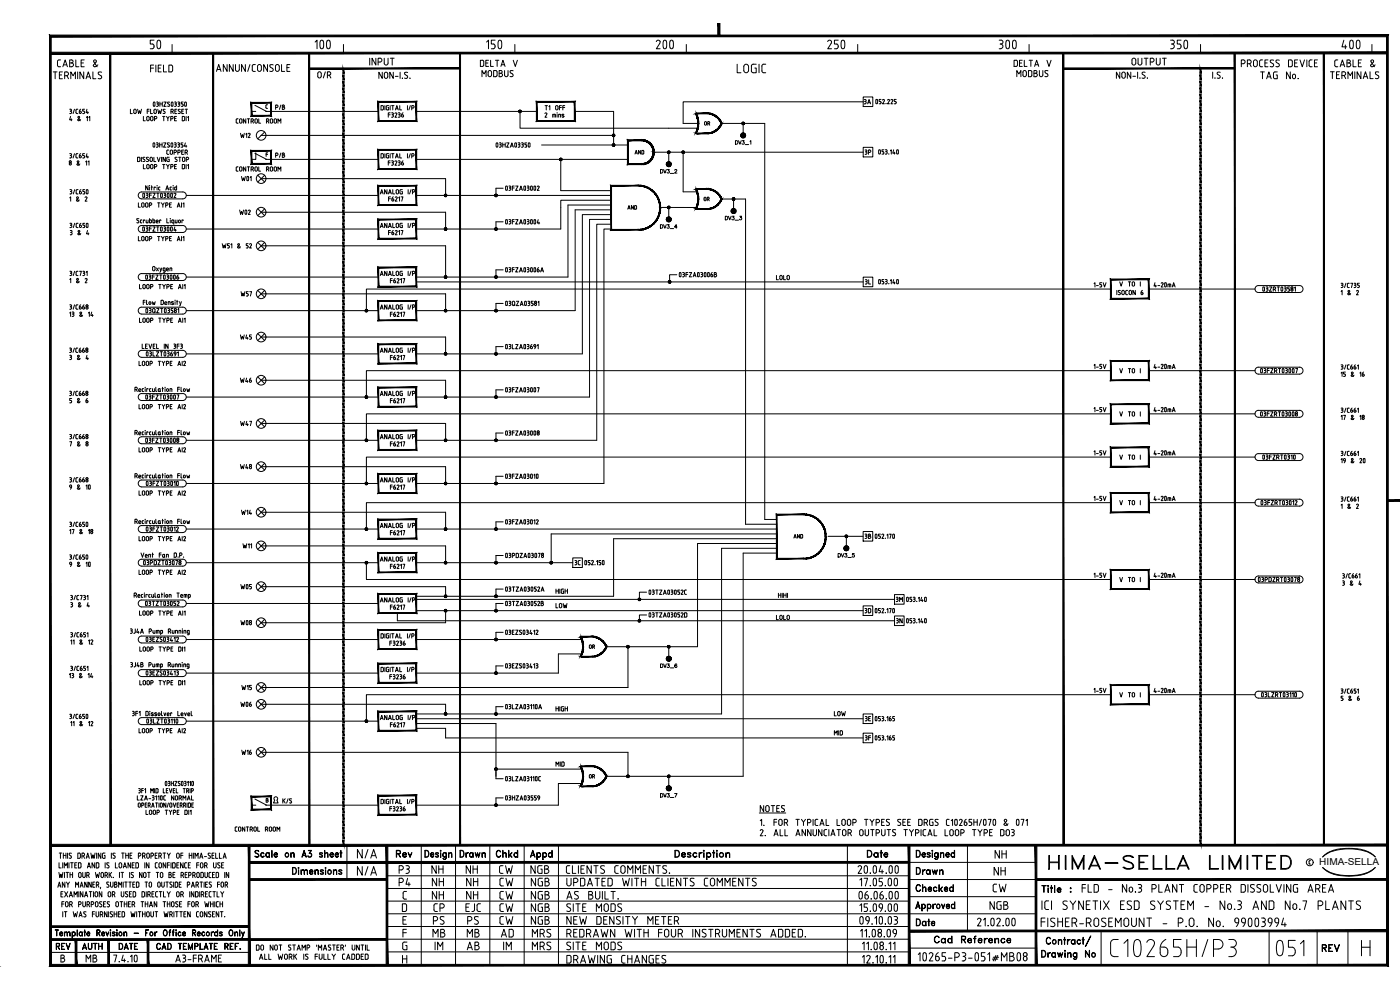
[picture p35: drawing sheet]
<svg xmlns="http://www.w3.org/2000/svg" width="420mm" height="297mm" viewBox="0 0 420 297" stroke-linecap="round" stroke-linejoin="round" font-family="sans-serif">
<defs><g id="words">
<g font-size="11.9">
<text x="40.2" y="18.3">50</text>
<text x="88.9" y="18.3">100</text>
<text x="142.5" y="18.3">150</text>
<text x="191.9" y="18.3">200</text>
<text x="245.5" y="18.3">250</text>
<text x="294.9" y="18.3">300</text>
<text x="348.2" y="18.3">350</text>
<text x="397.9" y="18.3">400</text>
</g>
<text font-size="7.9" x="314" y="262.1">HIMA-SELLA LIMITED</text>
<g font-size="7.5">
<text x="70.2" y="56.8">W01</text>
<text x="69.9" y="179.2">W05</text>
<text x="69.9" y="214.5">W06</text>
</g>
<g font-size="7.1">
<text x="69.5" y="66.7">W02</text>
<text x="69.9" y="189.8">W08</text>
</g>
<g font-size="5.7">
<text x="220.5" y="22.9">LOGIC</text>
<text x="106.5" y="258.6">N/A</text>
<text x="106.5" y="263.9">N/A</text>
<text x="158.4" y="258.9">Appd</text>
<text x="297.4" y="263.9">NH</text>
<text x="118.9" y="267.1">P4</text>
<text x="128.8" y="267.1">NH</text>
<text x="139" y="267.1">NH</text>
<text x="149.2" y="267.1">CW</text>
<text x="158.4" y="267.1">NGB</text>
<text x="297" y="268.8">CW</text>
<text x="129.5" y="274.8">CP</text>
<text x="139" y="274.8">EJC</text>
<text x="149.2" y="274.8">CW</text>
<text x="158.4" y="274.8">NGB</text>
<text x="168.6" y="274.8">SITE MODS</text>
<text x="296.3" y="274.1">NGB</text>
<text x="311.9" y="274.1">ICI SYNETIX ESD SYSTEM - No.3 AND No.7 PLANTS</text>
<text x="139.3" y="278.7">PS</text>
<text x="158.4" y="278.7">NGB</text>
<text x="169.3" y="278.7">NEW DENSITY METER</text>
<text x="169.3" y="290.3">DRAWING CHANGES</text>
</g>
<g font-size="5.3">
<text x="16.2" y="21.2">CABLE &amp;</text>
<text x="338.7" y="20.8">OUTPUT</text>
<text x="399.7" y="21.2">CABLE &amp;</text>
<text x="143.9" y="24.3">MODBUS</text>
<text x="304.4" y="24.3">MODBUS</text>
<text x="398.3" y="24.7">TERMINALS</text>
<text x="118.2" y="258.6">Rev</text>
<text x="118.9" y="263.2">P3</text>
<text x="128.8" y="263.2">NH</text>
<text x="137.2" y="258.6">Drawn</text>
<text x="139" y="263.2">NH</text>
<text x="148.2" y="258.6">Chkd</text>
<text x="148.9" y="263.2">CW</text>
<text x="158.4" y="263.2">NGB</text>
<text x="169" y="263.2">CLIENTS COMMENTS.</text>
<text x="259.3" y="258.6">Date</text>
<text x="274.1" y="263.5">Drawn</text>
<text x="297.7" y="258.6">NH</text>
<text x="274.1" y="268.8">Checked</text>
<text x="323.8" y="268.8">FLD - No.3 PLANT COPPER DISSOLVING AREA</text>
<text x="128.8" y="270.9">NH</text>
<text x="139" y="270.9">NH</text>
<text x="149.2" y="270.9">CW</text>
<text x="158.4" y="270.9">NGB</text>
<text x="274.1" y="279">Date</text>
<text x="129.1" y="282.2">MB</text>
<text x="129.8" y="286.1">IM</text>
<text x="139.3" y="282.2">MB</text>
<text x="139.3" y="286.1">AB</text>
<text x="149.6" y="282.2">AD</text>
<text x="150.3" y="286.1">IM</text>
<text x="158.8" y="282.2">MRS</text>
<text x="158.8" y="286.1">MRS</text>
<text x="168.6" y="286.1">SITE MODS</text>
<text x="169.3" y="282.2">REDRAWN WITH FOUR INSTRUMENTS ADDED.</text>
<text x="395.8" y="286.8">REV</text>
<text x="25" y="290">MB</text>
<text x="51.9" y="290">A3-FRAME</text>
</g>
<g font-size="4.9">
<text x="143.2" y="21.2">DELTA V</text>
<text x="303.4" y="21.2">DELTA V</text>
<text x="94.5" y="24.7">O/R</text>
<text x="377.5" y="24.7">TAG No.</text>
<text x="401.5" y="211.7">5 &amp; 6</text>
<text x="71.6" y="227.9">W16</text>
<text x="226.8" y="251.9">2.</text>
<text x="15.9" y="286.1">REV</text>
<text x="24" y="286.1">AUTH</text>
<text x="34.9" y="286.1">DATE</text>
<text x="279.4" y="284">Cad Reference</text>
</g>
<g font-size="4.4">
<text x="81.8" y="34.2">P/B</text>
<text x="258.2" y="32.5">3A</text>
<text x="258.6" y="47.6">3P</text>
<text x="258.6" y="86.4">3L</text>
<text x="71.3" y="103">W45</text>
<text x="71.3" y="116.1">W46</text>
<text x="20.1" y="122.1">5 &amp; 6</text>
<text x="71.3" y="141.8">W48</text>
<text x="71.6" y="155.6">W14</text>
<text x="72" y="165.8">W11</text>
<text x="171.4" y="170.7">3C</text>
<text x="401.8" y="176.7">3 &amp; 4</text>
<text x="20.1" y="183.4">3 &amp; 4</text>
<text x="258.6" y="185.2">3D</text>
<text x="267.8" y="181.7">3M</text>
<text x="71.6" y="208.1">W15</text>
<text x="258.6" y="217.7">3E</text>
<text x="258.6" y="223.3">3F</text>
<text x="84" y="242.4">K/S</text>
</g>
<g font-size="4">
<text x="210.6" y="38.8">OR</text>
<text x="189.8" y="47.3">AND</text>
<text x="81.8" y="48.3">P/B</text>
<text x="187.7" y="63.9">AND</text>
<text x="210.3" y="61.4">OR</text>
<text x="71.6" y="90">W57</text>
<text x="232.1" y="85">LOLO</text>
<text x="19.8" y="109">3 &amp; 4</text>
<text x="71.3" y="128.8">W47</text>
<text x="237.4" y="162.6">AND</text>
<text x="258.6" y="162.6">3B</text>
<text x="165.8" y="183.4">LOW</text>
<text x="232.1" y="187">LOLO</text>
<text x="268.1" y="188">3N</text>
<text x="176" y="195.8">OR</text>
<text x="249.4" y="215.9">LOW</text>
<text x="165.8" y="231.1">MID</text>
<text x="176" y="234.6">OR</text>
<text x="230.4" y="249.1" transform="rotate(-90 230.4 249.1)">1.</text>
</g>
<text font-size="2.9" x="395.9" y="259.6">HIMA-SELLA</text>
</g></defs>
<!-- layer: 00-DRG_FRAME -->
<g fill="none" stroke="#000" stroke-width=".3">
<path d="M68.2 19.4v2l-1.2-2v2M70 19.4v2l-1.2-2v2M70.7 19.4v1.4a.58 .58 0 0 0 .5 .6 .58 .58 0 0 0 .6-.6v-1.4M73.6 19.4v2l-1.1-2v2M75 19.4l-.7 2M76.6 19.4l-.8 .2-.1 1.4 .2 .4h.7M77.4 19.5l.5-.1 .4 .1 .1 1.3a.58 .58 0 0 1-.5 .6 .58 .58 0 0 1-.6-.6zM80.3 19.4v2l-1.2-2v2M81.1 19.5h.9M81.1 19.5l-.1 .5 .8 .5a.58 .58 0 0 1 0 .9 .58 .58 0 0 1-.9-.1M82.8 19.5l.4-.1 .4 .1 .2 1.3a.58 .58 0 0 1-.6 .6 .58 .58 0 0 1-.5-.6zM84.5 19.4v2h.9"/>
<path d="M111 17.5v2M112.8 17.5v2l-1.1-2v2M113.5 18.6h.5a.57 .57 0 0 0 .6-.6 .57 .57 0 0 0-.6-.5h-.5v2M115.3 18.9a.58 .58 0 0 0 .6 .6 .58 .58 0 0 0 .6-.6M115.3 17.5v1.5M116.5 17.5v1.5M117.1 17.5h1.2M117.7 17.5v2M373.1 18a.58 .58 0 0 1 .6 .5 .58 .58 0 0 1-.6 .6h-.6M373.1 18h-.6v2M374.9 18a.58 .58 0 0 1 .6 .5 .58 .58 0 0 1-.6 .6h-.5M374.9 18h-.5v2"/>
<path d="M375.1 19.1l.4 .9M376.2 19.5v-1a.58 .58 0 0 1 .6-.5 .58 .58 0 0 1 .5 .5v1M378.5 18l-.4 .2-.1 1.4M378.5 18h.4M379.6 18.9h.7M380.5 18h-.9v2h.9M382 19.1l.2 .6-.4 .3M382.2 18.1l-.6-.1-.4 .2 .1 .4 .7 .5M383.9 18.1l-.6-.1-.4 .2 .1 .4 1 .8-.1 .4-.4 .2M387.8 19.6v-1.4l-1.1-.2v2M388.5 18.9h.7M389.4 18h-.9v2h.9"/>
<path d="M390.1 18l.7 2 .7-2M392.2 18v2M393.3 18l-.4 .4v1.4l.4 .2M393.3 18h.5M16.6 21.6v2M18.7 21.6h-.9v2h.9M20 21.6h-.6v2M20.1 22.7l.5 .9M21.3 23.6v-2l.6 1.1 .7-1.1v2M23.3 21.6v2M25.1 21.6v2l-1.1-2v2M25.8 23.6l.7-2 .7 2"/>
<path d="M26.1 23.1h.9M27.9 21.6v2h.9M30.3 22.7a.58 .58 0 0 1 0 .9 .58 .58 0 0 1-.8-.1M65 21.4l.6-2 .7 2M65.2 20.9h.9M114.7 21.7v1.8l-1-1.8v1.8M115.4 21.9a.52 .52 0 0 1 .6-.2 .52 .52 0 0 1 .4 .5v.8a.52 .52 0 0 1-.5 .5 .52 .52 0 0 1-.6-.5zM118 21.7v1.8l-1-1.8v1.8M118.6 22.9h.9M120.1 21.7v1.8M121.4 23.4l.5 .1M121.6 22.4l.7 .6-.1 .4-.3 .1"/>
<path d="M122.3 21.8h-.8l.1 .6M336.1 21.6v1.9l-1.1-1.9v1.9M336.7 21.9a.52 .52 0 0 1 .6-.3 .52 .52 0 0 1 .4 .5v.9a.52 .52 0 0 1-.5 .5 .52 .52 0 0 1-.5-.5zM339.4 21.6v1.9l-1.1-1.9v1.9M340 22.9h.8M341.4 21.6v1.9M343 22.4l.5 .3a.51 .51 0 0 1 0 .7 .51 .51 0 0 1-.8 0M363.9 21.6v1.9M365.5 22.4l.5 .3a.5 .5 0 0 1 0 .7 .5 .5 0 0 1-.7 0M393.3 20h.5M17.7 258.9v1.5h.7M17.8 256h.7"/>
<path d="M18.1 256v1.5M18.8 258.9v1.5M19 256v1.5M19 256.7h.8M19.8 256v1.5M20.3 256v1.5M20.7 258.9v1.5M21.2 258.9h.8M21.4 256h-.4l-.2 .2 .5 .6a.41 .41 0 0 1 0 .6 .41 .41 0 0 1-.6 0M21.6 258.9v1.5M22.4 259.6h.5M23.1 258.9h-.7v1.5h.7"/>
<path d="M24.1 257.2l-.3 .3M24.1 256.3l-.1-.3h-.7v1.5h.5M24.1 256.3v.9M24.3 259.2l-.2-.3h-.6v1.5l.8-.2v-1M24.6 256.8l.7-.2-.1-.6h-.6v1.5M25.1 256.8l.3 .7M25.9 257.5l.4-1.5 .5 1.5M26 257.1h.6M26.4 260h.6M27.3 256l.3 1.5 .3-1 .3 1 .3-1.5M28.4 258.9v1.5l-.8-1.5v1.5M29 256v1.5"/>
<path d="M29.7 259.2l-.2-.3h-.6v1.5h.6l.2-.3M29.7 259.2v.9M30.3 256v1.5l-.8-1.5v1.5M31.3 256.7h.2v.8h-.4M31.5 256l-.7 .1-.1 1.1 .3 .3M31.6 258.9v1.5M32.7 258.9h-.4l-.2 .2 .5 .6a.41 .41 0 0 1 0 .6 .41 .41 0 0 1-.6 0M33.4 256v1.5M33.9 256h.7M34 256l-.1 .5 .5 .3a.41 .41 0 0 1 .1 .6 .41 .41 0 0 1-.6 0M34.6 258.9v1.5h.7M35.9 258.9h.4l.2 .4v.9l-.4 .2-.4-.4z"/>
<path d="M36.5 256h.8M36.9 256v1.5M37.1 260h.7M37.7 256v1.5M37.7 256.7h.8M38.5 256v1.5M39 256.7h.5M39.2 258.9v1.5l-.8-1.5v1.5M39.6 256h-.6v1.5h.6M39.7 259.6h.5M40.3 258.9h-.6v1.5h.6M41.5 256.8h.4"/>
<path d="M41.6 259.2l-.2-.3h-.6v1.5l.7-.2 .1-1M41.9 256l.4 .4-.4 .4M41.9 256h-.4v1.5M42.8 256.8h.4l.4 .7M43.2 256l.4 .4-.4 .4M43.2 256h-.4v1.5M43.5 258.9v1.5M44.7 258.9v1.5l-.8-1.5v1.5M44.8 256.4l-.2-.4h-.4l-.2 1.1 .4 .4 .4-.4M44.8 256.4v.7M45.3 256.8l.7-.2-.1-.6h-.6v1.5M46.6 256.7h.4"/>
<path d="M46.6 259.2v1l.6 .2M47.2 256h-.6v1.5h.6M47.2 258.9h-.5l-.1 .3M47.7 256.8l.7-.2-.2-.6h-.5v1.5M47.9 258.9h.4l.2 .4-.1 .9-.3 .2-.4-.4zM48.1 256.8l.4 .7M48.9 256h.8M49.3 256v1.5M49.7 258.9v1.5l-.7-1.5v1.5M50.2 256l.5 .7v.8M50.2 259.6h.6M50.8 258.9h-.6v1.5"/>
<path d="M51.1 256l-.4 .7M51.3 258.9v1.5M52.2 258.8l.4 .4M52.3 258.9h-.5v1.5h.5M52.6 259.2v.9M53.1 259.6h.4M53.2 256h.4l.2 .4-.1 .9-.3 .2-.4-.4zM53.7 258.9h-.6v1.5h.6M54.3 256.7h.6M54.9 256h-.6v1.5M54.9 258.9v1.5l-.7-1.5v1.5M55.4 259.2l.1 1 .5 .2"/>
<path d="M56 258.9h-.4l-.2 .3M56.5 259.6h.5M56.8 256v1.5M56.8 256.7h.8M57.2 258.9h-.7v1.5h.7M57.6 256v1.5M58 256v1.5M58.5 257.5v-1.5l.5 .8 .5-.8v1.5M59 259.6h.7M59.7 258.9h-.7v1.5M59.9 257.5l.5-1.5 .5 1.5M60.1 257.1h.6"/>
<path d="M60.3 258.9h.4l.2 .4v.9l-.4 .2-.4-.4zM61.4 257h.6M61.4 259.7l.7-.2-.1-.6h-.6v1.5M61.9 259.7l.3 .7M62.4 257.4l.4 .1M62.6 256.6l.6 .5-.4 .4M63.1 256h-.6l.1 .6M63.6 256.7h.5M64.1 258.9v1.3l.4 .2 .3-.2 .1-1.3M64.3 256h-.7v1.5h.7M64.7 256v1.5h.7M65.8 256v1.5h.7"/>
<path d="M66 258.9h-.4l-.2 .2 .5 .6a.41 .41 0 0 1 0 .6 .41 .41 0 0 1-.6 0M66.5 259.6h.5M67 257.5l.4-1.5 .5 1.5M67.1 257.1h.6M67.1 258.9h-.6v1.5h.6M76.7 255.2h.6l.4 .2-.4-.2-.7 .2 .1 .4 .7 .4 .3 .4v.3l-.4 .3-.8-.3 .4 .2 .7-.2-.2-.6-.8-.5zM78.5 255.9l.4-.1 .3 .4-.1-.2a.55 .55 0 0 0-.8 .5 .55 .55 0 0 0 .8 .5l.1-.1a.64 .64 0 0 1-1 0 .64 .64 0 0 1 .3-1zM80 255.9l.4-.1 .4 .3-.4-.2a.58 .58 0 0 0-.6 .6 .58 .58 0 0 0 .6 .6l.4-.2a.64 .64 0 0 1-1 0 .64 .64 0 0 1 .2-1zM80.8 255.8l.1 1.4zM81.6 255.2v2zM82.3 256.4h.9l-.1-.4a.55 .55 0 0 0-.8 .5 .55 .55 0 0 0 .8 .5l.1-.1a.59 .59 0 0 1-.8 0 .59 .59 0 0 1-.1-.8 .59 .59 0 0 1 .9-.1v.5h-.9M87.3 255.8l.1 1.4z"/>
<path d="M87.6 255.9h.6l.1 1.3-.2-1.2-.3-.1-.4 .3zM90.8 256.7h1M90.8 256.6h.9M91.3 255.2l.6 2-.6-1.8-.7 1.8zM92.5 256.9l.2 .2M92.9 255.9a.63 .63 0 0 1 .7 .5 .63 .63 0 0 1-.5 .8 .63 .63 0 0 1-.7-.4l.1 .2a.65 .65 0 0 0 1-.3M93.1 256l.4 .5-.4 .6M93.4 255.2h-.9h1l-.6 .8M93.4 255.2l-.6 .8 .5 .1 .2 .3M95.9 257h.8M95.9 256.2l.9 .6-.3 .4-.6-.3 .1 .2M95.9 256h.8"/>
<path d="M96 255.9v.4M96.6 255.9l.2 .2-.3-.3-.6 .3 .8 .6M96.6 256.6v.5M97.4 255.2l.1 2zM97.7 255.9h.6l.1 1.3-.1-1.2-.4-.1-.4 .3zM99.1 256.4h.9l-.1-.4a.55 .55 0 0 0-.8 .5 .55 .55 0 0 0 .8 .5l.2-.1a.6 .6 0 0 1-.9 .1 .6 .6 0 0 1-.1-.9 .6 .6 0 0 1 .9-.1l.1 .5h-1M100.6 256.4h.9l-.1-.4a.55 .55 0 0 0-.8 .5 .55 .55 0 0 0 .8 .5l.2-.1a.59 .59 0 0 1-.8 0 .59 .59 0 0 1-.1-.8 .59 .59 0 0 1 .8-.1l.1 .5h-1M102 255.8l.6 .1zM102.3 255.2v2zM102.9 253.6h.3M104.1 253.6v10.3M126.4 253.6v36"/>
<path d="M127.5 255.1a1.05 1.05 0 0 1 1.2 1.1 1.05 1.05 0 0 1-1.2 1zM127.6 255.2a.94 .94 0 0 1 1.1 1 .94 .94 0 0 1-1.1 .9zM129.3 256.4h.8l-.1-.4a.54 .54 0 0 0-.7 .5 .54 .54 0 0 0 .7 .5l.2-.1a.59 .59 0 0 1-.8 0 .59 .59 0 0 1-.1-.8 .59 .59 0 0 1 .8-.1l.1 .5h-.9M130.8 257h.7M130.8 256.2l.8 .6-.3 .4-.6-.3 .2 .2M130.8 256h.7M130.9 255.9v.4M131.4 255.9l.2 .2-.3-.3-.5 .1-.1 .2 .8 .6M131.4 256.6v.5M132.2 255.1l.1 .3zM132.2 255.2h.1M132.2 255.8l.1 1.4z"/>
<path d="M133.1 255.9l.4-.1 .4 .3-.4-.2a.59 .59 0 0 0-.6 .6 .59 .59 0 0 0 .6 .6l.4-.2a.65 .65 0 0 1-1 0 .65 .65 0 0 1 .2-1zM133.9 255.8v1.8l-.6 .3-.4-.3 .5 .2 .4-.2zM134.6 255.8l.1 1.4zM135 255.9h.5l.1 1.3-.2-1.2-.3-.1-.4 .3zM136.7 253.6v36M147 253.6v36M157.3 253.6v36M167.6 253.6v36M202.6 255.1h.6a1.11 1.11 0 0 1 .7 1.1 1.11 1.11 0 0 1-.7 1h-.6zM202.6 255.2a1.01 1.01 0 0 1 1.2 .6 1.01 1.01 0 0 1-.3 1.2l-.9 .1zM204.6 256.4h1v-.2a.53 .53 0 0 0-.8-.1 .53 .53 0 0 0 0 .8 .53 .53 0 0 0 .8-.1l.1 .1a.65 .65 0 0 1-1 .2 .65 .65 0 0 1 0-1 .65 .65 0 0 1 1 .1v.3h-1.1M206.4 257h.9"/>
<path d="M206.4 256.2l.9 .6-.3 .4-.7-.3 .2 .2M206.4 256h.9M206.5 255.9v.4M207.2 255.9l.1 .2-.3-.3-.6 .1-.1 .2 1 .6M207.2 256.6v.5M208.2 255.9l.5-.1 .4 .3-.2-.1a.56 .56 0 0 0-.8 .1 .56 .56 0 0 0 .1 .8 .56 .56 0 0 0 .8-.1l.1 .1a.68 .68 0 0 1-1 .1 .68 .68 0 0 1 .1-1.1zM209.8 255.8l.1 1.4zM210 256.1l.7-.3-.8 .6zM211.1 255.2l.2-.1 .1 .2zM211.2 255.2h.1M211.2 255.8l.1 1.4zM212.1 255.8l.1 2.1z"/>
<path d="M212.2 256.1a.66 .66 0 0 1 .9-.1 .66 .66 0 0 1 0 1 .66 .66 0 0 1-.9-.1l.4 .2a.6 .6 0 0 0 .6-.6 .6 .6 0 0 0-.6-.6zM213.8 255.8l.7 .1zM214.1 255.1l.1 2.1zM215.1 255.1l.1 .3-.2-.1zM215.1 255.2h.1M215.1 255.8l.1 1.4zM217.8 255.8l.1 1.4zM217.9 256.2l.5-.4 .5 .1 .1 1.3-.2-1.2-.4-.1zM254.3 253.6v36M272.8 258.7h38.1M275 255.1a1.05 1.05 0 0 1 1.2 1.1 1.05 1.05 0 0 1-1.2 1zM275.1 255.2a.94 .94 0 0 1 1 1 .94 .94 0 0 1-1 .9z"/>
<path d="M276.8 256.4h.8l-.1-.4a.54 .54 0 0 0-.7 .5 .54 .54 0 0 0 .7 .5l.2-.1a.59 .59 0 0 1-.8 0 .59 .59 0 0 1-.1-.8 .59 .59 0 0 1 .8-.1l.1 .5h-.9M278.3 257h.8M278.3 256.2l.9 .6-.4 .4-.6-.3 .2 .2M278.3 256h.8M278.4 255.9v.4M279 255.9l.2 .2-.4-.3-.5 .1-.1 .2 .9 .6M279 256.6v.5M279.8 255.1v.3zM279.8 255.2h.1M279.8 255.8v1.4zM280.7 255.9l.4-.1 .4 .3-.4-.2a.59 .59 0 0 0-.6 .6 .59 .59 0 0 0 .6 .6l.4-.2a.65 .65 0 0 1-1.1 0 .65 .65 0 0 1 .3-1zM281.5 255.8l.1 1.5-.3 .5-.4 .1-.4-.3 .4 .2 .5-.2z"/>
<path d="M282.2 255.8l.1 1.4zM282.6 255.9h.6l.1 1.3-.2-1.2-.4-.1-.4 .3zM283.9 256.4h.9l-.1-.4a.54 .54 0 0 0-.8 .5 .54 .54 0 0 0 .8 .5l.2-.1a.6 .6 0 0 1-.9 .1 .6 .6 0 0 1 0-.9 .6 .6 0 0 1 .8-.1l.1 .5h-1M285.6 255.9l.5-.1 .3 .3-.3-.2a.59 .59 0 0 0-.6 .6 .59 .59 0 0 0 .6 .6l.3-.2a.65 .65 0 0 1-1 0 .65 .65 0 0 1 .2-1zM286.4 255.1l.1 2.1zM290.3 253.6v25.7M393.3 258.2l-.4 .3v.7l.4 .1M400 255.4a17.6 17.6 0 0 1 9.7 0M400 255.4l-1.6 .6-1.5 1.1 2.3-1.6M400.2 255.1l-1 .4M402.4 254.7l-2.2 .4M402.4 254.7h4.9"/>
<path d="M407.3 254.7l3.2 .8M409.7 255.4l1.6 .6 1.4 1.1-2.2-1.6M16.5 279l1 .1zM17 279.1l.1 1.7zM17.4 266.2l.4-1.5 .5 1.5M17.5 265.8h.6M17.7 261.8l.3 1.5 .3-1 .3 1 .3-1.5M18.3 268.2h.5M18.6 271.2h.6M18.8 273.5v1.6M18.9 267.5h-.6v1.6h.6M19.2 270.5h-.6v1.6"/>
<path d="M19.3 260.4v-1.5l.5 .8 .4-.8v1.5M19.3 279.6l.1 1.2zM19.3 273.5h.8M19.3 261.8v1.5M19.4 267.5l.9 1.6M19.5 264.7v1.5l-.8-1.5v1.5M19.6 279.7h.5l.1 1.1-.1-1-.3-.1-.4 .3zM19.7 273.5v1.6M19.8 261.8h.8M19.9 264.7l.5 .7v.8M20.2 261.8v1.5M20.3 267.5l-.9 1.6"/>
<path d="M20.4 271l-.2-.4h-.4l-.2 1 .4 .5 .4-.5M20.4 279.7h.6v1.1l-.1-1-.3-.1-.4 .3zM20.4 271v.7M20.8 269.1l.5-1.6 .5 1.6M20.8 264.7l-.4 .7M20.9 271.4l.7-.2-.1-.6-.6-.1v1.6M21 268.7h.6M21 261.8v1.5M21 262.5h.8M21.4 271.4l.3 .7M21.6 279.6l.1 1.9zM21.8 261.8v1.5"/>
<path d="M21.9 279.7a.54 .54 0 0 1 .7 .6 .54 .54 0 0 1-.9 .3l.3 .1a.53 .53 0 0 0 .5-.5 .53 .53 0 0 0-.5-.5l-.3 .2zM22 273.5l.3 1.6 .3-1 .3 1 .3-1.6M22.2 269.1v-1.6l.5 .9 .5-.9v1.6M22.7 266.2v-1.5l.4 .8 .5-.8v1.5M23.1 279l.1 1.8zM23.6 271.4h.4M23.6 267.5v1.6M23.7 275.1l.5-1.6 .5 1.6M23.9 274.7h.6M24 279.7l.3-.1 .3 .3-.3-.2a.53 .53 0 0 0-.5 .5 .53 .53 0 0 0 .5 .5l.3-.1a.58 .58 0 0 1-.9 0 .58 .58 0 0 1 .3-.9zM24 270.5l.4 .5-.4 .4M24 270.5h-.4v1.6"/>
<path d="M24 266.2l.5-1.5 .5 1.5M24.2 265.8h.6M24.3 262.2l-.3-.4-.4 .4 .2 1.1h.4l.1-.4M24.4 262.2v.7M24.6 279.6l.1 1.2zM24.8 261.8l.1 1.3 .3 .2 .3-.2 .1-1.3M24.8 270.5l.1 1.4 .3 .2 .4-.2v-1.4M24.9 267.5v1.6l-.8-1.6v1.6M25.2 279.6l.5 .1zM25.4 269.1l.4-1.6 .5 1.6M25.4 279l.1 1.8zM25.5 268.7h.7"/>
<path d="M25.7 274.4a.41 .41 0 0 1 0 .6 .41 .41 0 0 1-.6 0M25.8 273.6h-.4l-.3 .2 .1 .2 .5 .4M26 262.6l.7-.2-.1-.6h-.6v1.5M26.1 271.4l.7-.2-.1-.6-.6-.1v1.6M26.2 264.7v1.5l-.8-1.5v1.5M26.2 260.4l.5-1.5 .5 1.5M26.5 262.6l.3 .7M26.6 271.4l.3 .7M26.8 267.5h.8M27.2 267.5v1.6M27.4 271.4l.7-.2-.1-.6-.6-.1v1.6M27.4 264.7v1.5l-.8-1.5v1.5"/>
<path d="M27.7 274.2h.6M27.9 265.4h.4M28 267.5v1.6M28.3 273.5h-.6v1.6M28.4 264.7h-.5v1.5h.5M28.6 271l.4-.5 .4 .5-.2 1h-.4l-.2-.4M28.6 261.8l.3 1.5 .3-1 .3 1 .3-1.5M28.6 271v.7M28.8 273.5l.1 1.4 .5 .2 .2-.4M28.9 265.5l.7-.2-.1-.6h-.6v1.5M29.1 279.9l.8-.1v-.6l-.8-.1v1.7v-1.8l.8 .1v.8l-.8 .1M29.3 268l-.4-.5-.4 .5 .2 1h.4l.2-.3"/>
<path d="M29.3 268v.7M29.4 265.5l.3 .7M29.5 280l.5 .8-.4-.8M29.6 273.5v1.2M29.9 272l.4 .1M30.1 271.2l.5 .4-.3 .5M30.1 274.4l.7-.2-.1-.6-.6-.1v1.6M30.2 266.2l-.1 .5M30.5 261.8h.4l.2 .4-.1 .9-.3 .2-.4-.4zM30.6 267.5v1.6l-.8-1.6v1.6M30.6 274.4l.3 .7M30.6 270.6h-.6v.5"/>
<path d="M31.1 271.2h.4M31.5 262.6l.7-.2-.1-.6h-.6v1.5M31.7 270.5h-.6v1.6h.6M31.8 279.6l.4 1.1 .5-1.1-.5 1.2zM32 262.6l.3 .7M32.1 273.5v1.6l-.8-1.6v1.6M32.2 272l.4 .1M32.2 265.3l.4 .2a.41 .41 0 0 1 0 .6 .41 .41 0 0 1-.6 0M32.6 273.5v1.6M32.6 267.6h.4l.3 .4-.1 .9-.4 .2-.4-.4zM32.7 264.7h-.6l.1 .5M32.7 261.8v1.5"/>
<path d="M32.9 270.6l-.4-.1-.3 .3 .7 .8-.3 .5M33 262.4l.5 .9M33 279.1l.3 .1zM33.1 279.1h.1M33.1 279.6l.1 1.2zM33.2 264.7v1.3l.3 .2 .4-.2v-1.3M33.5 261.8l-.8 .8M33.6 274.4a.41 .41 0 0 1 .1 .6 .41 .41 0 0 1-.7 0M33.7 268.4h.4M33.8 273.6h-.5l-.2 .2v.2l.5 .4M33.8 279.8h.7M33.8 280l.7 .3v.3l-.3 .2-.5-.2"/>
<path d="M33.8 279.7v.3M34 263.3h.1M34.1 268.4l.3-.2v-.5l-.7-.2v1.6M34.2 268.4l.3 .7M34.2 273.5v1.6M34.2 274.2h.9M34.4 279.7l.1 .2-.3-.3-.5 .3 .8 .5M34.4 265.4h.4M34.8 271l.3-.5 .5 .5-.3 1h-.4l-.1-.4M34.8 264.6l.3 .4-.3 .3 .3 .5-.3 .4M34.8 264.7h-.4v1.5h.4M34.8 271v.7"/>
<path d="M35.1 279v.2zM35.1 279.1h.1M35.1 279.6v1.2zM35.1 273.5v1.6M35.5 274.2h.5M35.6 266.2v-1.5l.5 .8 .4-.8v1.5M35.9 261.8v1.5M36 270.5h.8M36.2 273.5h-.7v1.6h.7M36.3 261.8h.8M36.4 267.5v1.4l.4 .2 .3-.2 .1-1.4M36.4 270.5v1.6"/>
<path d="M36.6 273.5l.7 .2-.1 1.4h-.6zM36.7 261.8v1.5M37 264.7v1.5M37 260.4l.5-1.5 .5 1.5M37.1 279.6l.1 1.2zM37.3 270.5v1.6M37.3 271.2h.8M37.4 264.7h.8M37.4 279.7h.6l.1 1.1-.2-1-.3-.1-.4 .3zM37.6 269l.4 .1M37.8 264.7v1.5M38.1 270.5v1.6"/>
<path d="M38.2 268.4l.1 .4-.3 .3M38.3 267.6l-.4-.1-.2 .2 .5 .7M38.5 271.2h.5M38.7 264.7h.7M38.8 268.2h.5M38.9 261.8v1.5M39 264.7v1.5M39.2 270.5h-.7v1.6h.7M39.3 273.5l.3 1.6 .3-1 .3 1 .4-1.6M39.3 263.2l.4 .1M39.5 267.5h-.7v1.6h.7M39.5 262.4l.5 .5-.3 .4"/>
<path d="M39.6 271.4l.8-.2-.2-.6-.6-.1v1.6M39.9 265.4h.4M40 261.8h-.6l.1 .6M40.1 271.4l.3 .7M40.2 280h1.3zM40.4 267.5l.3 .4M40.4 267.5h-.5v1.6h.5M40.5 264.7h-.6v1.5h.6M40.7 267.9v1l-.3 .2M41 273.5v1.6M41.4 264.6l.3 .4M41.4 264.7h-.5v1.5h.5"/>
<path d="M41.5 273.5h.8M41.7 265.8l-.3 .4M41.7 265v.9M41.9 273.5v1.6M42.3 270.5h.8M42.6 261.8v1.5l-.7-1.5v1.5M42.7 270.5v1.6M42.8 273.5v1.6M42.8 274.2h.7M43.3 261.8h.3l.2 .4v.9l-.4 .2-.3-.4zM43.4 267.9l-.2-.3-.6-.1v1.6l.7-.2 .1-1M43.5 264.7h.8"/>
<path d="M43.5 273.5v1.6M43.6 270.5v1.6M43.6 271.2h.8M43.7 279h.9l-.8 .1v1.7zM43.8 279.9h.4l-.4 .1M43.9 267.5v1.6M43.9 264.7v1.5M44.2 273.6h.4l.2 .4-.1 .9-.3 .2-.4-.4zM44.3 261.8h.8M44.3 268.4h.4M44.4 270.5v1.6M44.7 261.8v1.5"/>
<path d="M44.7 268.4l.4-.2v-.5l-.8-.2v1.6M44.8 268.4l.3 .7M44.9 272.1l.4-1.6 .5 1.6M44.9 264.7h.4l.2 .4-.1 .9-.3 .2-.4-.4zM45 271.7h.6M45.3 273.5v1.4l.4 .2 .3-.2 .1-1.4M45.6 268.2h.5M46.2 267.5h-.6v1.6h.6M46.4 279.6l.1 1.2zM46.5 273.5h.8M46.7 267.9v1l.3 .2M46.8 279.7l.3-.1-.6 .5z"/>
<path d="M46.9 261.8h.7M46.9 273.5v1.6M47 267.5l-.3 .4M47 267.5h.3M47 269.1h.3M47.1 270.5v1.6l-.8-1.6v1.6M47.3 261.8v1.5M47.5 264.7h.4l.2 .4-.1 .9-.3 .2-.4-.4zM47.8 267.5h.8M48.2 267.5v1.6M48.3 261.8h.4l.2 .4-.1 .9-.3 .2-.4-.4zM48.5 264.7l.1 1.3 .3 .2 .3-.2 .1-1.3"/>
<path d="M48.9 270.5h.8M49.1 267.5v1.6h.6M49.2 273.5l.3 1.6 .3-1 .3 1 .4-1.6M49.3 279.1l.1-.1a.94 .94 0 0 1 .8 .9 .94 .94 0 0 1-.8 .9 1.18 1.18 0 0 1-.1-1.7zM49.3 279.2l.2-.1a.87 .87 0 0 1 .7 .8 .87 .87 0 0 1-.7 .8l-.4-.6zM49.3 270.5v1.6M49.8 264.7h.7M50.1 264.7v1.5M50.2 267.5l.4 .7v.9M50.2 270.5v1.6M50.2 271.2h.8M50.7 279.6l.5 .1z"/>
<path d="M50.7 262.5h.4M50.9 274.4l.8-.2-.2-.6-.6-.1v1.6M51 270.5v1.6M51 279.1l-.1 1.7v-1.5l.3-.3-.3 .2M51.1 261.7l.3 .4-.3 .3M51.1 261.8h-.4v1.5l.7-.2v-.4l-.3-.2M51.1 265.3l.4 .2a.41 .41 0 0 1 .1 .6 .41 .41 0 0 1-.6 0M51.1 267.5l-.5 .7M51.4 274.4l.3 .7M51.6 264.7h-.6l.1 .5M51.7 270.6h.3l.2 .4v.9l-.4 .2-.3-.5zM51.7 279.6l.5 .1z"/>
<path d="M51.9 262.5h.5M52.1 279.1l-.2 1.7v-1.5l.1-.2 .3-.1-.3 .2M52.1 264.7v1.5M52.2 273.5v1.6M52.5 261.8h-.6v1.5h.6M52.6 260.1l-.4 .3M52.6 264.7l.7 .1-.1 1.4h-.6zM52.7 273.5h.8M52.7 272l.4 .1M52.8 270.6h.6M52.8 270.6v.4l.6 .6-.3 .5M52.8 279l.1 .2z"/>
<path d="M52.8 279.1h.1M52.8 279.6l.1 1.2zM53.1 273.5v1.6M53.2 267.6h.4l.2 .4-.1 .9-.3 .2-.4-.4zM53.6 279.7l.4-.1 .3 .4-.3-.3a.5 .5 0 0 0-.5 .6 .5 .5 0 0 0 .7 .4l.1-.1a.58 .58 0 0 1-.9 0 .58 .58 0 0 1 .2-.9zM53.8 265.4h.5M53.9 271.2h.5M53.9 273.5h.8M54.3 268.4h.4M54.3 262.6l.7-.2-.1-.6h-.6v1.5M54.3 273.5v1.6M54.4 264.7h-.6v1.5h.6"/>
<path d="M54.5 270.5h-.6v1.6h.6M54.6 268.4l.4-.2v-.5l-.7-.2v1.6M54.7 268.4l.4 .7M54.8 262.6l.3 .7M55.2 274.2h.5M55.6 262.5h.4M55.8 273.5h-.6v1.6h.6M56.2 261.8h-.6v1.5h.6M56.2 265.5l.7-.2-.1-.6h-.6v1.5M56.4 271.2h.6M56.6 262.6l.7-.2-.1-.6h-.6v1.5M56.9 267.5v1.6"/>
<path d="M57 270.5h-.6v1.6M57.1 273.5v1.6l-.8-1.6v1.6M57.4 266.2l.5-1.5 .5 1.5M57.6 265.8h.6M57.7 270.6h.4l.2 .4-.1 .9-.3 .2-.4-.5zM57.8 262.6l.7-.2-.1-.6h-.6v1.5M57.8 279.9l.8-.1v-.6l-.8-.1v1.7v-1.8l.9 .2-.1 .7-.8 .1M58.2 267.5v1.6l-.8-1.6v1.6M58.2 280l.5 .8-.4-.8M58.3 262.6l.3 .7M58.8 271.4l.7-.2-.1-.6-.6-.1v1.6M58.8 265.5l.7-.2-.1-.6h-.6v1.5"/>
<path d="M59.2 261.8h.4l.2 .4-.1 .9-.3 .2-.3-.4zM59.2 271.4l.4 .7M59.3 265.5l.3 .7M59.4 267.9l-.1-.3-.6-.1v1.6l.7-.2 .1-1M59.6 273.5l-.5 .1-.1 .3v1l.6 .2M59.9 267.5v1.6M60 264.7h.8M60.3 273.6h.4l.2 .4-.1 .9-.3 .2-.4-.4zM60.4 268.4h.4M60.4 264.7v1.5M60.7 261.7l.3 .4M60.7 261.8h-.4v1.5h.6l.1-.3"/>
<path d="M60.8 279.7l.4-.1 .2 .4-.1-.2a.49 .49 0 0 0-.7 .5 .49 .49 0 0 0 .8 .3 .58 .58 0 0 1-.9 0 .58 .58 0 0 1 .3-.9zM60.8 268.4l.3-.2v-.5l-.7-.2v1.6M60.9 268.4l.3 .7M61 262.1v.9M61.3 264.7v1.5M61.4 270.5l.4 1.6 .3-1 .3 1 .3-1.6M61.5 261.8v1.3l.5 .2 .2-.4M61.7 268.2h.4M61.7 265.4h.5M62.1 273.5v1.6l-.8-1.6v1.6M62.3 261.8v1.1M62.3 267.5h-.6v1.6h.6"/>
<path d="M62.3 264.7h-.6v1.5h.6M62.8 267.9v1l.6 .2M62.9 265.3l.4 .2a.41 .41 0 0 1 .1 .6 .41 .41 0 0 1-.6 0M63 261.7l-.3 .2v1.1l.1 .3h.5M63 261.8h.3M63.1 274.4a.41 .41 0 0 1 .1 .6 .41 .41 0 0 1-.6 0M63.2 270.5v1.6M63.2 271.2h.8M63.3 273.6h-.4l-.3 .2v.2l.5 .4M63.4 267.5l-.5 .1-.1 .3M63.4 279.6l.1 1.2zM63.4 264.7h-.6l.1 .5"/>
<path d="M63.7 279.7l.4-.1-.6 .5zM63.8 262.5h.4M63.8 274.2h.4M63.9 267.5h.7M64 270.5v1.6M64.3 267.5v1.6M64.4 261.8h-.6v1.5h.6M64.4 273.5h-.6v1.6h.6M64.5 270.5v1.6M64.6 279.7l.4-.1 .3 .3-.3-.2a.53 .53 0 0 0-.6 .5 .53 .53 0 0 0 .6 .5l.3-.1a.58 .58 0 0 1-1 0 .58 .58 0 0 1 .3-.9zM65.1 267.5v1.6h.6M65.3 279v1.8z"/>
<path d="M65.3 265.4h.6M65.3 261.7l.3 .4v1l-.7 .2v-1.5h.4M65.6 270.5l-.5 .1-.2 .3 .1 1 .6 .2M65.7 273.5v1.6l-.8-1.6v1.6M65.9 264.7h-.6v1.5M65.9 280l.8 .5-.3 .3-.5-.2 .1 .1M65.9 279.8h.7M66 270.5v1.6M66 279.7v.3M66 271.2h.8M66.1 273.5h.8M66.2 267.5l.5 .7v.9"/>
<path d="M66.5 264.7h.4l.2 .4-.1 .9-.3 .2-.4-.4zM66.5 279.7l.2 .2-.3-.3-.5 .3 .7 .5M66.5 273.5v1.6M66.8 270.5v1.6M67.2 267.5l-.5 .7M67.5 275.1h.1M67.4 261.8v1.5M67.6 265.5h.3l.4 .7M67.9 264.6l.4 .5-.4 .4M67.9 264.7h-.3v1.5M68.6 261.8v1.5l-.7-1.5v1.5M69 279.1l.2-.1a.93 .93 0 0 1 .7 .9 .93 .93 0 0 1-.7 .9 1.18 1.18 0 0 1-.2-1.7z"/>
<path d="M69 279.2l.2-.1a.87 .87 0 0 1 .7 .8 .87 .87 0 0 1-.7 .8 1.08 1.08 0 0 1-.2-1.5zM70.4 279.6l.1 1.2zM70.7 279.7h.6v1.1l-.1-1-.3-.1-.4 .3zM71.9 279l.1 1.8zM73.3 279.6l-.7 1.9zM87.8 260.3a1.04 1.04 0 0 1 1.2 1 1.04 1.04 0 0 1-1.2 1zM87.9 260.4a.94 .94 0 0 1 1 .9 .94 .94 0 0 1-1 .9zM89.6 260.3v.3zM89.6 260.4h.1M89.6 260.9v1.4zM90.3 260.9l.1 1.4zM90.7 261.1h.6l.1 1.2-.2-1.1-.4-.1-.4 .3z"/>
<path d="M91.6 261.1h.6l.1 1.2-.2-1.1-.3-.1-.4 .3zM93 261.5h.8l-.1-.3a.55 .55 0 0 0-.7 .4 .55 .55 0 0 0 .7 .5l.2-.1a.6 .6 0 0 1-.8 .1 .6 .6 0 0 1-.1-.8 .6 .6 0 0 1 .8-.1l.1 .4h-.9M94.5 260.9l.1 1.4zM94.8 261.1h.6l.1 1.2-.1-1.1-.4-.1-.4 .3zM96.2 262.1h.8M96.2 261.4l.9 .5-.4 .4-.5-.1-.1-.2 .2 .2M96.2 261.2h.8M96.3 261.1v.4M96.9 261.1l.2 .1-.4-.3-.6 .3 .9 .6M96.9 261.8v.4M97.7 260.3v.3zM97.7 260.4h.1"/>
<path d="M97.7 260.9v1.4zM100.1 260.9v1.4zM100.4 261.1h.6l.1 1.2-.2-1.1-.3-.1-.5 .3zM101.7 262.1h.8M101.7 261.4l.9 .5-.3 .4-.6-.1v-.2l.1 .2M101.7 261.2h.8M101.8 261.1v.4M102.4 261.1l.2 .1-.3-.3-.6 .3 .8 .6M102.4 261.8v.4M116.1 274.2h194.8M116.1 262.8h156.7M116.1 266.6h156.7"/>
<path d="M116.1 270.4h156.7M116.1 278h156.7M272.8 263.9h38.1M272.8 269h38.1M275 272.1h1M275.1 272h.8M275.5 270.6l.6 2-.6-1.7-.7 1.7zM276.6 271.3l.1 2zM276.9 271.4a.6 .6 0 0 1 .8 .6 .6 .6 0 0 1-1 .3l.4 .2a.58 .58 0 0 0 .6-.6 .58 .58 0 0 0-.6-.5l-.4 .2zM278.3 271.3l.1 2zM278.6 271.4a.6 .6 0 0 1 .8 .6 .6 .6 0 0 1-1 .3l.3 .2a.58 .58 0 0 0 .6-.6 .58 .58 0 0 0-.6-.5l-.3 .2zM280 271.3l.1 1.3z"/>
<path d="M280.3 271.4l.4-.1-.6 .6zM282.6 271.3l.5 1.1 .4-1.1-.4 1.3zM284.1 271.9h.8l-.1-.5a.53 .53 0 0 0-.8 .5 .53 .53 0 0 0 .8 .5l.2-.1a.59 .59 0 0 1-.8 .1 .59 .59 0 0 1-.1-.8 .59 .59 0 0 1 .8-.2l.1 .5h-.9M285.7 271.4l.4-.1 .4 .3-.4-.2a.58 .58 0 0 0-.5 .5 .58 .58 0 0 0 .5 .6l.4-.2a.63 .63 0 0 1-1 0 .63 .63 0 0 1 .2-.9zM286.5 270.6l.1 2zM312.7 265.7l1.2 .1zM313.2 265.8v1.9l.1-1.9M314.4 265.8l.3 .1-.2 .1zM314.5 265.8h.1M314.5 266.4l.1 1.3zM315.2 266.4l.7 .1zM315.5 265.7l.1 2z"/>
<path d="M316.5 265.7l.1 2zM317.4 267h.9l-.1-.4a.56 .56 0 0 0-.7 0 .56 .56 0 0 0 0 .8 .56 .56 0 0 0 .8-.1l.1 .1a.65 .65 0 0 1-.9 .2 .65 .65 0 0 1 0-1 .65 .65 0 0 1 .9 .2v.2h-1M321.3 266.4l.2 .1-.1 .2zM321.3 266.5h.1M321.3 267.4l.2 .2-.1 .1zM330.5 279.3v10.3M380.9 279.3v10.3M395.3 279.3v10.3M400 262.1a17.6 17.6 0 0 0 9.7 0M400 262l-1.6-.7-1.5-1 1.6 1.2 1.7 .8M400.2 262.3l2.2 .4M404.5 279.3v10.3"/>
<path d="M409.7 262l1.6-.7 1.4-1a8.4 8.4 0 0 1-5.4 2.4l-2.4 .2-2.5-.2M.2 290.1h.1M15.1 285.8h59.7M18 280.1h.7l-.1-.3a.49 .49 0 0 0-.6 .5 .49 .49 0 0 0 .8 .3 .53 .53 0 0 1-.7 0 .53 .53 0 0 1-.1-.7 .53 .53 0 0 1 .7-.1l.1 .4h-.8M18.9 286.6h-.6v2h.6a.58 .58 0 0 0 .5-.6 .58 .58 0 0 0-.6-.5M26.1 280.1h.8l-.1-.3a.49 .49 0 0 0-.7 .5 .49 .49 0 0 0 .9 .3 .53 .53 0 0 1-.8 0 .53 .53 0 0 1 0-.7 .53 .53 0 0 1 .7-.1l.1 .4h-.9M30.6 280.1h.7l-.1-.3a.49 .49 0 0 0-.6 .5 .49 .49 0 0 0 .8 .3 .53 .53 0 0 1-.7 0 .53 .53 0 0 1-.1-.7 .53 .53 0 0 1 .7-.1l.1 .4h-.8M34.1 286.6h.9l-.5 2M34.4 280.3v.4M37 286.6l-.5 1.6h1.2M37.3 287.7v.9M39.1 287l.5-.4v2"/>
<path d="M40.4 286.8v1.6l.3 .2 .4-.2M41.1 286.8v1.6M47.3 283.1l.5-.1 .4 .5a.57 .57 0 0 0-.7-.4 .57 .57 0 0 0-.4 .6v.5a.56 .56 0 0 0 .2 .5 .56 .56 0 0 0 .6 0l.3-.3a.61 .61 0 0 1-.7 .5 .61 .61 0 0 1-.5-.7zM48.7 284.4h1M48.8 284.3h.8M49.2 283l.6 1.9-.6-1.6-.6 1.6zM50.3 283a.94 .94 0 0 1 1.2 .9 .94 .94 0 0 1-1.2 1zM50.4 283.1a.85 .85 0 0 1 1 .8 .85 .85 0 0 1-1 .9zM53.5 283l1 .1zM54 283.1v1.8l.1-1.8M54.8 280.1h.8l-.2-.4a.5 .5 0 0 0-.6 .6 .5 .5 0 0 0 .7 .4l.2-.1a.53 .53 0 0 1-.8 0 .53 .53 0 0 1 0-.7 .53 .53 0 0 1 .7-.1l.1 .4h-.9M55.1 284.8v-1.7l.9-.1h-1v1.9"/>
<path d="M55.1 283.9h.5l-.5 .1M56.5 283l.7 1.6 .6-1.6v1.9l-.1-1.4-.5 1.4-.6-1.4-.1 1.4zM58.5 283.9l.8-.1v-.6l-.8-.1-.1 1.8v-1.9l1 .2-.1 .7-.8 .1M59.3 280.1h.7l-.2-.4a.52 .52 0 0 0-.6 .7 .52 .52 0 0 0 .9 .2 .53 .53 0 0 1-.7 0 .53 .53 0 0 1-.1-.7 .53 .53 0 0 1 .7-.1l.1 .4h-.8M60 283l.1 1.8 .9 .1h-1zM61.8 283l.7 1.9-.7-1.6-.6 1.6zM62.8 283l1 .1zM63.3 283.1v1.8v-1.8M64.4 284.8v-1.7l.8-.1h-.9v1.9M64.4 283.9h.5l-.5 .1M65.9 280.7h.7M66.5 280.3v.4"/>
<path d="M67.5 283.9l.8-.1v-.6l-.8-.1v1.8v-1.9l.8 .1v.8l-.8 .1M69 283h1l-.9 .1v1.7l.9 .1h-1zM69.1 283.9h.5l-.5 .1M70.6 283h.9l-.9 .1v1.8zM70.6 283.9h.5l-.5 .1M72 284.7l.2 .1zM72.1 284.7h.1M72.9 280.7l-.4-1.1 .4 1.2M77.8 283.9l-.2-.3-.7-.1v1.6l.8-.2 .1-1M77.9 287.9l.5-1.6 .5 1.6M78 287.4h.7M78.5 283.6h.4l.2 .4-.1 .9-.3 .2-.4-.5z"/>
<path d="M79.4 286.3v1.6h.7M80.7 286.3v1.6h.7M81.9 283.5v1.6l-.8-1.6v1.6M82.6 283.6h.4l.2 .4v.9l-.4 .2-.4-.5zM83.5 286.3l.3 1.6 .4-1.1 .3 1.1 .4-1.6M83.8 283.5h.8M84.2 283.5v1.6M85.4 286.5l.4-.2 .4 .2 .1 .9-.3 .4-.6-.2zM86.8 287.1h.4M87.1 284.4a.42 .42 0 0 1 .1 .6 .42 .42 0 0 1-.6 0M87.2 286.3l.5 .4-.5 .4M87.2 286.3h-.4v1.6"/>
<path d="M87.3 287.1l.4 .8M87.3 283.6l-.4-.1-.3 .2v.3l.6 .4M87.8 283.5h.9M88.2 286.3v1.6M88.2 283.5v1.6M88.4 286.9l.6 1M89 286.3l-.8 .8M89.2 285.1l.5-1.6 .4 1.6M89.3 284.7h.7M90.7 285.1v-1.6l.4 .9 .6-.9v1.6M91.2 286.3v1.6M92.1 284.4h.5"/>
<path d="M92.5 286.4l-.5-.1-.3 .2v.3l.6 .3a.42 .42 0 0 1 0 .7 .42 .42 0 0 1-.6-.1M92.6 284.4l.3-.2v-.5l-.8-.2v1.6M94.6 287h.7M95.1 283.5l-.1 .5M95.3 286.3h-.7v1.6M95.5 285.1v-1.6l.6 .9 .4-.9v1.6M95.8 286.3v1.1l.4 .4 .4-.2 .1-1.3M97 285.1l.6-1.6 .4 1.6M97.2 286.3v1.6h.7M97.2 284.7h.7M98.4 286.3v1.6h.7M98.7 284.1l.4 .3"/>
<path d="M99.1 284.4a.43 .43 0 0 1 .1 .6 .43 .43 0 0 1-.7 0M99.3 283.6h-.7l.1 .5M99.6 286.3l.6 .7v.9M99.8 283.5h.8M100.2 283.5v1.6M100.7 286.3l-.5 .7M101.1 284.2h.5M101.8 283.5h-.7v1.6h.7M102.3 284.4h.4M102.7 284.4l.3-.2v-.5l-.7-.2v1.6M102.8 284.4l.3 .7M103.1 287.9h.4"/>
<path d="M103.5 286.3h-.5l-.2 .3v1.1l.3 .1M103.7 283.5l-.1 .5M104 287.9l.5-1.6 .6 1.6M104.2 287.4h.7M105.7 283.5v1.4l.4 .2 .4-.2v-1.4M106.1 287.8l.3-.1 .1-1.1-.2-.3h-.7v1.6h.5M107.8 283.5v1.6l-.8-1.6v1.6M107.8 287.5l-.3 .3M107.8 286.6l-.1-.3h-.7v1.6h.5M107.9 286.6v.9M108.4 283.5h.8M108.4 287h.5"/>
<path d="M108.8 283.5v1.6M109.1 286.3h-.7v1.6h.7M109.7 283.5v1.6M110.2 283.5v1.6h.6M110.5 287.5l-.4 .3M110.5 286.6l-.2-.3h-.7v1.6h.5M110.5 286.6v.9M116.1 281.8h156.7M116.1 285.6h156.7M272.8 284.5h38.1M312.6 285.1a1.05 1.05 0 0 1 1.3 1.1 1.05 1.05 0 0 1-1.3 1zM312.7 285.2a.94 .94 0 0 1 1.1 1 .94 .94 0 0 1-1.1 .9z"/>
<path d="M314.3 281.3l.6-.1 .4 .5a.64 .64 0 0 0-.7-.4 .64 .64 0 0 0-.5 .7v.5a.62 .62 0 0 0 .3 .6 .62 .62 0 0 0 .6 0l.3-.3a.67 .67 0 0 1-.8 .5 .67 .67 0 0 1-.5-.8zM314.5 285.8l.1 1.4zM314.8 285.9l.5-.1-.7 .6zM315.9 285.9l.4-.1 .4 .3-.4-.2a.59 .59 0 0 0-.6 .6 .59 .59 0 0 0 .6 .6l.4-.2a.65 .65 0 0 1-1.1 0 .65 .65 0 0 1 .3-1zM316.7 285.8l.1 1.4zM317.4 285.8l.4 1.1 .4-1.1 .3 1.1 .5-1.1-.5 1.4-.3-1.1-.4 1.1zM317.6 281.9l.1 1.4zM317.9 282h.7l.1 1.3-.2-1.2-.4-.1-.4 .3zM319.2 281.9l.6 .1zM319.4 281.2l.1 2.1zM319.6 285.1l.1 .3zM319.6 285.2h.1"/>
<path d="M319.6 285.8l.1 1.4zM320.3 281.9l.1 1.4zM320.4 285.8l.1 1.4zM320.7 282l.4-.1-.7 .6zM320.7 285.9h.7v1.3l-.1-1.2-.4-.1-.4 .3zM321.7 282l.5-.1 .3 .3-.3-.2a.59 .59 0 0 0-.6 .6 .59 .59 0 0 0 .6 .6l.3-.2a.65 .65 0 0 1-1 0 .65 .65 0 0 1 .2-1zM322.1 286.1l.4-.3 .6 .3-.4-.2a.59 .59 0 0 0-.6 .6 .59 .59 0 0 0 .6 .6l.4-.2a.63 .63 0 0 1-.9 .1 .63 .63 0 0 1-.1-.9zM322.5 281.9l.1 1.4zM323.1 285.8v1.8l-.6 .3-.4-.3 .5 .2 .4-.2zM323.3 282.2l.4-.3 .4 .1 .1 .3-.1-.2a.55 .55 0 0 0-.8 .5 .55 .55 0 0 0 .8 .5l.2-.1a.63 .63 0 0 1-.9 .1 .63 .63 0 0 1-.1-.9zM324.7 281.9l.7 .1zM325 281.2l.1 2.1z"/>
<path d="M325.8 285.1l1.1 1.8 .1-1.8v2.1l-1.2-1.8v1.8zM327.3 280.8l-1.6 3.2z"/>
<circle cx="120.7" cy="23.5" r=".05"/>
<circle cx="123" cy="23.5" r=".05"/>
<circle cx="342.1" cy="23.4" r=".05"/>
<circle cx="344.3" cy="23.4" r=".05"/>
<circle cx="364.6" cy="23.4" r=".05"/>
<circle cx="366.9" cy="23.4" r=".05"/>
<circle cx="86.1" cy="256.5" r=".57"/>
<circle cx="86.1" cy="256.5" r=".65"/>
<circle cx="216.5" cy="256.5" r=".6"/>
<circle cx="216.5" cy="256.5" r=".68"/>
<circle cx="393.1" cy="258.7" r="1.03"/>
<circle cx="98.9" cy="261.6" r=".57"/>
<circle cx="98.9" cy="261.6" r=".65"/>
<circle cx="281.6" cy="271.9" r=".64"/>
<circle cx="281.6" cy="271.9" r=".57"/>
<circle cx="35.8" cy="288.6" r=".05"/>
<circle cx="36.1" cy="280.2" r=".51"/>
<circle cx="36.1" cy="280.2" r=".58"/>
<circle cx="38.4" cy="288.6" r=".05"/>
<circle cx="45.4" cy="280.2" r=".58"/>
<circle cx="45.4" cy="280.2" r=".52"/>
<circle cx="62.4" cy="280.2" r=".58"/>
<circle cx="62.4" cy="280.2" r=".51"/>
<circle cx="316.4" cy="282.5" r=".65"/>
<circle cx="316.4" cy="282.6" r=".57"/>
<circle cx="328.2" cy="286.5" r=".57"/>
<circle cx="328.2" cy="286.5" r=".65"/>
</g>
<g fill="#000" stroke="#000" stroke-width=".3">
<path d="M15.1 15.7v.5l401.3-.5zM15.1 16.2l401.3-.5v.5z"/>
<path d="M33 15.9l.3 237.7v-237.7zM33 15.9l.3 237.7h-.3z"/>
<path d="M63.8 15.9l.3 237.7v-237.7zM63.8 15.9l.3 237.7h-.3z"/>
<path d="M92.6 15.9l.3 237.7v-237.7zM92.6 15.9l.3 237.7h-.3z"/>
<path d="M137.9 15.9l.3 237.7v-237.7zM137.9 15.9l.3 237.7h-.3z"/>
<path d="M215.5 7v3.8h.5zM215.5 7h.5v3.8z"/>
<path d="M215.5 7v3.8h.5zM215.5 7h.5v3.8z"/>
<path d="M319 15.9l.3 237.7v-237.7zM319 15.9l.3 237.7h-.3z"/>
<path d="M370.4 15.9l.3 237.7v-237.7zM370.4 15.9l.3 237.7h-.3z"/>
<path d="M397.2 15.9l.3 237.7v-237.7zM397.2 15.9l.3 237.7h-.3z"/>
<path d="M92.8 20.4v.3l45.3-.3zM92.8 20.7l45.3-.3v.3z"/>
<path d="M102.9 22.6l.3 1.3v-1.3zM102.9 22.6l.3 1.3h-.3z"/>
<path d="M102.9 24.5l.3 1.3v-1.3zM102.9 24.5l.3 1.3h-.3z"/>
<path d="M102.9 26.5l.3 1.3v-1.3zM102.9 26.5l.3 1.3h-.3z"/>
<path d="M102.9 28.4l.3 1.3v-1.3zM102.9 28.4l.3 1.3h-.3z"/>
<path d="M102.9 30.3l.3 1.3v-1.3zM102.9 30.3l.3 1.3h-.3z"/>
<path d="M102.9 32.2l.3 1.3v-1.3zM102.9 32.2l.3 1.3h-.3z"/>
<path d="M102.9 34.2l.3 1.3v-1.3zM102.9 34.2l.3 1.3h-.3z"/>
<path d="M102.9 36.1l.3 1.3v-1.3zM102.9 36.1l.3 1.3h-.3z"/>
<path d="M102.9 38l.3 1.3v-1.3zM102.9 38l.3 1.3h-.3z"/>
<path d="M102.9 40l.3 1.3v-1.3zM102.9 40l.3 1.3h-.3z"/>
<path d="M319.2 20.4v.3l51.4-.3zM319.2 20.7l51.4-.3v.3z"/>
<path d="M360.2 22.5l.2 1.3v-1.3zM360.2 22.5l.2 1.3h-.2z"/>
<path d="M360.2 24.5l.2 1.2v-1.2zM360.2 24.5l.2 1.2h-.2z"/>
<path d="M360.2 26.4l.2 1.3v-1.3zM360.2 26.4l.2 1.3h-.2z"/>
<path d="M360.2 28.3l.2 1.3v-1.3zM360.2 28.3l.2 1.3h-.2z"/>
<path d="M360.2 30.3l.2 1.2v-1.2zM360.2 30.3l.2 1.2h-.2z"/>
<path d="M360.2 32.2l.2 1.3v-1.3zM360.2 32.2l.2 1.3h-.2z"/>
<path d="M360.2 34.1l.2 1.3v-1.3zM360.2 34.1l.2 1.3h-.2z"/>
<path d="M360.2 36l.2 1.3v-1.3zM360.2 36l.2 1.3h-.2z"/>
<path d="M360.2 38l.2 1.3v-1.3zM360.2 38l.2 1.3h-.2z"/>
<path d="M360.2 39.9l.2 1.3v-1.3zM360.2 39.9l.2 1.3h-.2z"/>
<path d="M102.9 41.9l.3 1.3v-1.3zM102.9 41.9l.3 1.3h-.3z"/>
<path d="M102.9 43.8l.3 1.3v-1.3zM102.9 43.8l.3 1.3h-.3z"/>
<path d="M102.9 45.7l.3 1.3v-1.3zM102.9 45.7l.3 1.3h-.3z"/>
<path d="M102.9 47.7l.3 1.3v-1.3zM102.9 47.7l.3 1.3h-.3z"/>
<path d="M102.9 49.6l.3 1.3v-1.3zM102.9 49.6l.3 1.3h-.3z"/>
<path d="M102.9 51.5l.3 1.3v-1.3zM102.9 51.5l.3 1.3h-.3z"/>
<path d="M102.9 53.5l.3 1.3v-1.3zM102.9 53.5l.3 1.3h-.3z"/>
<path d="M102.9 55.4l.3 1.3v-1.3zM102.9 55.4l.3 1.3h-.3z"/>
<path d="M102.9 57.3l.3 1.3v-1.3zM102.9 57.3l.3 1.3h-.3z"/>
<path d="M102.9 59.3l.3 1.2v-1.2zM102.9 59.3l.3 1.2h-.3z"/>
<path d="M360.2 41.8l.2 1.3v-1.3zM360.2 41.8l.2 1.3h-.2z"/>
<path d="M360.2 43.8l.2 1.2v-1.2zM360.2 43.8l.2 1.2h-.2z"/>
<path d="M360.2 45.7l.2 1.3v-1.3zM360.2 45.7l.2 1.3h-.2z"/>
<path d="M360.2 47.6l.2 1.3v-1.3zM360.2 47.6l.2 1.3h-.2z"/>
<path d="M360.2 49.5l.2 1.3v-1.3zM360.2 49.5l.2 1.3h-.2z"/>
<path d="M360.2 51.5l.2 1.3v-1.3zM360.2 51.5l.2 1.3h-.2z"/>
<path d="M360.2 53.4l.2 1.3v-1.3zM360.2 53.4l.2 1.3h-.2z"/>
<path d="M360.2 55.3l.2 1.3v-1.3zM360.2 55.3l.2 1.3h-.2z"/>
<path d="M360.2 57.3l.2 1.3v-1.3zM360.2 57.3l.2 1.3h-.2z"/>
<path d="M360.2 59.2l.2 1.3v-1.3zM360.2 59.2l.2 1.3h-.2z"/>
<path d="M102.9 61.2l.3 1.3v-1.3zM102.9 61.2l.3 1.3h-.3z"/>
<path d="M102.9 63.1l.3 1.3v-1.3zM102.9 63.1l.3 1.3h-.3z"/>
<path d="M102.9 65.1l.3 1.2v-1.2zM102.9 65.1l.3 1.2h-.3z"/>
<path d="M102.9 67l.3 1.3v-1.3zM102.9 67l.3 1.3h-.3z"/>
<path d="M102.9 68.9l.3 1.3v-1.3zM102.9 68.9l.3 1.3h-.3z"/>
<path d="M102.9 70.8l.3 1.3v-1.3zM102.9 70.8l.3 1.3h-.3z"/>
<path d="M102.9 72.8l.3 1.2v-1.2zM102.9 72.8l.3 1.2h-.3z"/>
<path d="M102.9 74.7l.3 1.3v-1.3zM102.9 74.7l.3 1.3h-.3z"/>
<path d="M102.9 76.6l.3 1.3v-1.3zM102.9 76.6l.3 1.3h-.3z"/>
<path d="M102.9 78.6l.3 1.2v-1.2zM102.9 78.6l.3 1.2h-.3z"/>
<path d="M360.2 61.1l.2 1.3v-1.3zM360.2 61.1l.2 1.3h-.2z"/>
<path d="M360.2 63l.2 1.3v-1.3zM360.2 63l.2 1.3h-.2z"/>
<path d="M360.2 65l.2 1.3v-1.3zM360.2 65l.2 1.3h-.2z"/>
<path d="M360.2 66.9l.2 1.3v-1.3zM360.2 66.9l.2 1.3h-.2z"/>
<path d="M360.2 68.8l.2 1.3v-1.3zM360.2 68.8l.2 1.3h-.2z"/>
<path d="M360.2 70.8l.2 1.3v-1.3zM360.2 70.8l.2 1.3h-.2z"/>
<path d="M360.2 72.7l.2 1.3v-1.3zM360.2 72.7l.2 1.3h-.2z"/>
<path d="M360.2 74.6l.2 1.3v-1.3zM360.2 74.6l.2 1.3h-.2z"/>
<path d="M360.2 76.5l.2 1.3v-1.3zM360.2 76.5l.2 1.3h-.2z"/>
<path d="M360.2 78.5l.2 1.3v-1.3zM360.2 78.5l.2 1.3h-.2z"/>
<path d="M102.9 80.5l.3 1.3v-1.3zM102.9 80.5l.3 1.3h-.3z"/>
<path d="M102.9 82.4l.3 1.3v-1.3zM102.9 82.4l.3 1.3h-.3z"/>
<path d="M102.9 84.3l.3 1.3v-1.3zM102.9 84.3l.3 1.3h-.3z"/>
<path d="M102.9 86.3l.3 1.3v-1.3zM102.9 86.3l.3 1.3h-.3z"/>
<path d="M102.9 88.2l.3 1.3v-1.3zM102.9 88.2l.3 1.3h-.3z"/>
<path d="M102.9 90.1l.3 1.3v-1.3zM102.9 90.1l.3 1.3h-.3z"/>
<path d="M102.9 92.1l.3 1.3v-1.3zM102.9 92.1l.3 1.3h-.3z"/>
<path d="M102.9 94l.3 1.3v-1.3zM102.9 94l.3 1.3h-.3z"/>
<path d="M102.9 95.9l.3 1.3v-1.3zM102.9 95.9l.3 1.3h-.3z"/>
<path d="M102.9 97.8l.3 1.3v-1.3zM102.9 97.8l.3 1.3h-.3z"/>
<path d="M102.9 99.8l.3 1.3v-1.3zM102.9 99.8l.3 1.3h-.3z"/>
<path d="M360.2 80.4l.2 1.3v-1.3zM360.2 80.4l.2 1.3h-.2z"/>
<path d="M360.2 82.3l.2 1.3v-1.3zM360.2 82.3l.2 1.3h-.2z"/>
<path d="M360.2 84.3l.2 1.3v-1.3zM360.2 84.3l.2 1.3h-.2z"/>
<path d="M360.2 86.2l.2 1.3v-1.3zM360.2 86.2l.2 1.3h-.2z"/>
<path d="M360.2 88.1l.2 1.3v-1.3zM360.2 88.1l.2 1.3h-.2z"/>
<path d="M360.2 90.1l.2 1.2v-1.2zM360.2 90.1l.2 1.2h-.2z"/>
<path d="M360.2 92l.2 1.3v-1.3zM360.2 92l.2 1.3h-.2z"/>
<path d="M360.2 93.9l.2 1.3v-1.3zM360.2 93.9l.2 1.3h-.2z"/>
<path d="M360.2 95.8l.2 1.3v-1.3zM360.2 95.8l.2 1.3h-.2z"/>
<path d="M360.2 97.8l.2 1.3v-1.3zM360.2 97.8l.2 1.3h-.2z"/>
<path d="M360.2 99.7l.2 1.3v-1.3zM360.2 99.7l.2 1.3h-.2z"/>
<path d="M102.9 101.7l.3 1.3v-1.3zM102.9 101.7l.3 1.3h-.3z"/>
<path d="M102.9 103.6l.3 1.3v-1.3zM102.9 103.6l.3 1.3h-.3z"/>
<path d="M102.9 105.6l.3 1.3v-1.3zM102.9 105.6l.3 1.3h-.3z"/>
<path d="M102.9 107.5l.3 1.3v-1.3zM102.9 107.5l.3 1.3h-.3z"/>
<path d="M102.9 109.4l.3 1.3v-1.3zM102.9 109.4l.3 1.3h-.3z"/>
<path d="M102.9 111.3l.3 1.3v-1.3zM102.9 111.3l.3 1.3h-.3z"/>
<path d="M102.9 113.3l.3 1.3v-1.3zM102.9 113.3l.3 1.3h-.3z"/>
<path d="M102.9 115.2l.3 1.3v-1.3zM102.9 115.2l.3 1.3h-.3z"/>
<path d="M102.9 117.1l.3 1.3v-1.3zM102.9 117.1l.3 1.3h-.3z"/>
<path d="M102.9 119.1l.3 1.3v-1.3zM102.9 119.1l.3 1.3h-.3z"/>
<path d="M360.2 101.6l.2 1.3v-1.3zM360.2 101.6l.2 1.3h-.2z"/>
<path d="M360.2 103.6l.2 1.2v-1.2zM360.2 103.6l.2 1.2h-.2z"/>
<path d="M360.2 105.5l.2 1.3v-1.3zM360.2 105.5l.2 1.3h-.2z"/>
<path d="M360.2 107.4l.2 1.3v-1.3zM360.2 107.4l.2 1.3h-.2z"/>
<path d="M360.2 109.4l.2 1.2v-1.2zM360.2 109.4l.2 1.2h-.2z"/>
<path d="M360.2 111.3l.2 1.3v-1.3zM360.2 111.3l.2 1.3h-.2z"/>
<path d="M360.2 113.2l.2 1.3v-1.3zM360.2 113.2l.2 1.3h-.2z"/>
<path d="M360.2 115.1l.2 1.3v-1.3zM360.2 115.1l.2 1.3h-.2z"/>
<path d="M360.2 117.1l.2 1.2v-1.2zM360.2 117.1l.2 1.2h-.2z"/>
<path d="M360.2 119l.2 1.3v-1.3zM360.2 119l.2 1.3h-.2z"/>
<path d="M102.9 121l.3 1.3v-1.3zM102.9 121l.3 1.3h-.3z"/>
<path d="M102.9 122.9l.3 1.3v-1.3zM102.9 122.9l.3 1.3h-.3z"/>
<path d="M102.9 124.8l.3 1.3v-1.3zM102.9 124.8l.3 1.3h-.3z"/>
<path d="M102.9 126.8l.3 1.3v-1.3zM102.9 126.8l.3 1.3h-.3z"/>
<path d="M102.9 128.7l.3 1.3v-1.3zM102.9 128.7l.3 1.3h-.3z"/>
<path d="M102.9 130.6l.3 1.3v-1.3zM102.9 130.6l.3 1.3h-.3z"/>
<path d="M102.9 132.6l.3 1.3v-1.3zM102.9 132.6l.3 1.3h-.3z"/>
<path d="M102.9 134.5l.3 1.3v-1.3zM102.9 134.5l.3 1.3h-.3z"/>
<path d="M102.9 136.4l.3 1.3v-1.3zM102.9 136.4l.3 1.3h-.3z"/>
<path d="M102.9 138.4l.3 1.2v-1.2zM102.9 138.4l.3 1.2h-.3z"/>
<path d="M360.2 120.9l.2 1.3v-1.3zM360.2 120.9l.2 1.3h-.2z"/>
<path d="M360.2 122.9l.2 1.2v-1.2zM360.2 122.9l.2 1.2h-.2z"/>
<path d="M360.2 124.8l.2 1.3v-1.3zM360.2 124.8l.2 1.3h-.2z"/>
<path d="M360.2 126.7l.2 1.3v-1.3zM360.2 126.7l.2 1.3h-.2z"/>
<path d="M360.2 128.6l.2 1.3v-1.3zM360.2 128.6l.2 1.3h-.2z"/>
<path d="M360.2 130.6l.2 1.3v-1.3zM360.2 130.6l.2 1.3h-.2z"/>
<path d="M360.2 132.5l.2 1.3v-1.3zM360.2 132.5l.2 1.3h-.2z"/>
<path d="M360.2 134.4l.2 1.3v-1.3zM360.2 134.4l.2 1.3h-.2z"/>
<path d="M360.2 136.4l.2 1.2v-1.2zM360.2 136.4l.2 1.2h-.2z"/>
<path d="M360.2 138.3l.2 1.3v-1.3zM360.2 138.3l.2 1.3h-.2z"/>
<path d="M102.9 140.3l.3 1.3v-1.3zM102.9 140.3l.3 1.3h-.3z"/>
<path d="M102.9 142.2l.3 1.3v-1.3zM102.9 142.2l.3 1.3h-.3z"/>
<path d="M102.9 144.2l.3 1.2v-1.2zM102.9 144.2l.3 1.2h-.3z"/>
<path d="M102.9 146.1l.3 1.3v-1.3zM102.9 146.1l.3 1.3h-.3z"/>
<path d="M102.9 148l.3 1.3v-1.3zM102.9 148l.3 1.3h-.3z"/>
<path d="M102.9 149.9l.3 1.3v-1.3zM102.9 149.9l.3 1.3h-.3z"/>
<path d="M102.9 151.9l.3 1.2v-1.2zM102.9 151.9l.3 1.2h-.3z"/>
<path d="M102.9 153.8l.3 1.3v-1.3zM102.9 153.8l.3 1.3h-.3z"/>
<path d="M102.9 155.7l.3 1.3v-1.3zM102.9 155.7l.3 1.3h-.3z"/>
<path d="M102.9 157.7l.3 1.2v-1.2zM102.9 157.7l.3 1.2h-.3z"/>
<path d="M102.9 159.6l.3 1.3v-1.3zM102.9 159.6l.3 1.3h-.3z"/>
<path d="M360.2 140.2l.2 1.3v-1.3zM360.2 140.2l.2 1.3h-.2z"/>
<path d="M360.2 142.1l.2 1.3v-1.3zM360.2 142.1l.2 1.3h-.2z"/>
<path d="M360.2 144.1l.2 1.3v-1.3zM360.2 144.1l.2 1.3h-.2z"/>
<path d="M360.2 146l.2 1.3v-1.3zM360.2 146l.2 1.3h-.2z"/>
<path d="M360.2 147.9l.2 1.3v-1.3zM360.2 147.9l.2 1.3h-.2z"/>
<path d="M360.2 149.9l.2 1.2v-1.2zM360.2 149.9l.2 1.2h-.2z"/>
<path d="M360.2 151.8l.2 1.3v-1.3zM360.2 151.8l.2 1.3h-.2z"/>
<path d="M360.2 153.7l.2 1.3v-1.3zM360.2 153.7l.2 1.3h-.2z"/>
<path d="M360.2 155.6l.2 1.3v-1.3zM360.2 155.6l.2 1.3h-.2z"/>
<path d="M360.2 157.6l.2 1.3v-1.3zM360.2 157.6l.2 1.3h-.2z"/>
<path d="M360.2 159.5l.2 1.3v-1.3zM360.2 159.5l.2 1.3h-.2z"/>
<path d="M416.4 149.9v.5l3.8-.5zM416.4 150.4l3.8-.5v.5z"/>
<path d="M102.9 161.5l.3 1.3v-1.3zM102.9 161.5l.3 1.3h-.3z"/>
<path d="M102.9 163.4l.3 1.3v-1.3zM102.9 163.4l.3 1.3h-.3z"/>
<path d="M102.9 165.4l.3 1.3v-1.3zM102.9 165.4l.3 1.3h-.3z"/>
<path d="M102.9 167.3l.3 1.3v-1.3zM102.9 167.3l.3 1.3h-.3z"/>
<path d="M102.9 169.2l.3 1.3v-1.3zM102.9 169.2l.3 1.3h-.3z"/>
<path d="M102.9 171.2l.3 1.2v-1.2zM102.9 171.2l.3 1.2h-.3z"/>
<path d="M102.9 173.1l.3 1.3v-1.3zM102.9 173.1l.3 1.3h-.3z"/>
<path d="M102.9 175l.3 1.3v-1.3zM102.9 175l.3 1.3h-.3z"/>
<path d="M102.9 176.9l.3 1.3v-1.3zM102.9 176.9l.3 1.3h-.3z"/>
<path d="M102.9 178.9l.3 1.3v-1.3zM102.9 178.9l.3 1.3h-.3z"/>
<path d="M360.2 161.4l.2 1.3v-1.3zM360.2 161.4l.2 1.3h-.2z"/>
<path d="M360.2 163.4l.2 1.2v-1.2zM360.2 163.4l.2 1.2h-.2z"/>
<path d="M360.2 165.3l.2 1.3v-1.3zM360.2 165.3l.2 1.3h-.2z"/>
<path d="M360.2 167.2l.2 1.3v-1.3zM360.2 167.2l.2 1.3h-.2z"/>
<path d="M360.2 169.1l.2 1.3v-1.3zM360.2 169.1l.2 1.3h-.2z"/>
<path d="M360.2 171.1l.2 1.3v-1.3zM360.2 171.1l.2 1.3h-.2z"/>
<path d="M360.2 173l.2 1.3v-1.3zM360.2 173l.2 1.3h-.2z"/>
<path d="M360.2 174.9l.2 1.3v-1.3zM360.2 174.9l.2 1.3h-.2z"/>
<path d="M360.2 176.9l.2 1.2v-1.2zM360.2 176.9l.2 1.2h-.2z"/>
<path d="M360.2 178.8l.2 1.3v-1.3zM360.2 178.8l.2 1.3h-.2z"/>
<path d="M102.9 180.8l.3 1.3v-1.3zM102.9 180.8l.3 1.3h-.3z"/>
<path d="M102.9 182.7l.3 1.3v-1.3zM102.9 182.7l.3 1.3h-.3z"/>
<path d="M102.9 184.7l.3 1.2v-1.2zM102.9 184.7l.3 1.2h-.3z"/>
<path d="M102.9 186.6l.3 1.3v-1.3zM102.9 186.6l.3 1.3h-.3z"/>
<path d="M102.9 188.5l.3 1.3v-1.3zM102.9 188.5l.3 1.3h-.3z"/>
<path d="M102.9 190.4l.3 1.3v-1.3zM102.9 190.4l.3 1.3h-.3z"/>
<path d="M102.9 192.4l.3 1.3v-1.3zM102.9 192.4l.3 1.3h-.3z"/>
<path d="M102.9 194.3l.3 1.3v-1.3zM102.9 194.3l.3 1.3h-.3z"/>
<path d="M102.9 196.2l.3 1.3v-1.3zM102.9 196.2l.3 1.3h-.3z"/>
<path d="M102.9 198.2l.3 1.2v-1.2zM102.9 198.2l.3 1.2h-.3z"/>
<path d="M360.2 180.7l.2 1.3v-1.3zM360.2 180.7l.2 1.3h-.2z"/>
<path d="M360.2 182.7l.2 1.2v-1.2zM360.2 182.7l.2 1.2h-.2z"/>
<path d="M360.2 184.6l.2 1.3v-1.3zM360.2 184.6l.2 1.3h-.2z"/>
<path d="M360.2 186.5l.2 1.3v-1.3zM360.2 186.5l.2 1.3h-.2z"/>
<path d="M360.2 188.5l.2 1.2v-1.2zM360.2 188.5l.2 1.2h-.2z"/>
<path d="M360.2 190.4l.2 1.3v-1.3zM360.2 190.4l.2 1.3h-.2z"/>
<path d="M360.2 192.3l.2 1.3v-1.3zM360.2 192.3l.2 1.3h-.2z"/>
<path d="M360.2 194.2l.2 1.3v-1.3zM360.2 194.2l.2 1.3h-.2z"/>
<path d="M360.2 196.2l.2 1.2v-1.2zM360.2 196.2l.2 1.2h-.2z"/>
<path d="M360.2 198.1l.2 1.3v-1.3zM360.2 198.1l.2 1.3h-.2z"/>
<path d="M102.9 200.1l.3 1.3v-1.3zM102.9 200.1l.3 1.3h-.3z"/>
<path d="M102.9 202l.3 1.3v-1.3zM102.9 202l.3 1.3h-.3z"/>
<path d="M102.9 203.9l.3 1.3v-1.3zM102.9 203.9l.3 1.3h-.3z"/>
<path d="M102.9 205.9l.3 1.3v-1.3zM102.9 205.9l.3 1.3h-.3z"/>
<path d="M102.9 207.8l.3 1.3v-1.3zM102.9 207.8l.3 1.3h-.3z"/>
<path d="M102.9 209.7l.3 1.3v-1.3zM102.9 209.7l.3 1.3h-.3z"/>
<path d="M102.9 211.7l.3 1.2v-1.2zM102.9 211.7l.3 1.2h-.3z"/>
<path d="M102.9 213.6l.3 1.3v-1.3zM102.9 213.6l.3 1.3h-.3z"/>
<path d="M102.9 215.5l.3 1.3v-1.3zM102.9 215.5l.3 1.3h-.3z"/>
<path d="M102.9 217.5l.3 1.2v-1.2zM102.9 217.5l.3 1.2h-.3z"/>
<path d="M102.9 219.4l.3 1.3v-1.3zM102.9 219.4l.3 1.3h-.3z"/>
<path d="M360.2 200l.2 1.3v-1.3zM360.2 200l.2 1.3h-.2z"/>
<path d="M360.2 202l.2 1.2v-1.2zM360.2 202l.2 1.2h-.2z"/>
<path d="M360.2 203.9l.2 1.3v-1.3zM360.2 203.9l.2 1.3h-.2z"/>
<path d="M360.2 205.8l.2 1.3v-1.3zM360.2 205.8l.2 1.3h-.2z"/>
<path d="M360.2 207.7l.2 1.3v-1.3zM360.2 207.7l.2 1.3h-.2z"/>
<path d="M360.2 209.7l.2 1.3v-1.3zM360.2 209.7l.2 1.3h-.2z"/>
<path d="M360.2 211.6l.2 1.3v-1.3zM360.2 211.6l.2 1.3h-.2z"/>
<path d="M360.2 213.5l.2 1.3v-1.3zM360.2 213.5l.2 1.3h-.2z"/>
<path d="M360.2 215.4l.2 1.3v-1.3zM360.2 215.4l.2 1.3h-.2z"/>
<path d="M360.2 217.4l.2 1.3v-1.3zM360.2 217.4l.2 1.3h-.2z"/>
<path d="M360.2 219.3l.2 1.3v-1.3zM360.2 219.3l.2 1.3h-.2z"/>
<path d="M102.9 221.3l.3 1.3v-1.3zM102.9 221.3l.3 1.3h-.3z"/>
<path d="M102.9 223.3l.3 1.2v-1.2zM102.9 223.3l.3 1.2h-.3z"/>
<path d="M102.9 225.2l.3 1.2v-1.2zM102.9 225.2l.3 1.2h-.3z"/>
<path d="M102.9 227.1l.3 1.3v-1.3zM102.9 227.1l.3 1.3h-.3z"/>
<path d="M102.9 229l.3 1.3v-1.3zM102.9 229l.3 1.3h-.3z"/>
<path d="M102.9 231l.3 1.2v-1.2zM102.9 231l.3 1.2h-.3z"/>
<path d="M102.9 232.9l.3 1.3v-1.3zM102.9 232.9l.3 1.3h-.3z"/>
<path d="M102.9 234.8l.3 1.3v-1.3zM102.9 234.8l.3 1.3h-.3z"/>
<path d="M102.9 236.7l.3 1.3v-1.3zM102.9 236.7l.3 1.3h-.3z"/>
<path d="M102.9 238.7l.3 1.3v-1.3zM102.9 238.7l.3 1.3h-.3z"/>
<path d="M360.2 221.2l.2 1.3v-1.3zM360.2 221.2l.2 1.3h-.2z"/>
<path d="M360.2 223.2l.2 1.3v-1.3zM360.2 223.2l.2 1.3h-.2z"/>
<path d="M360.2 225.1l.2 1.3v-1.3zM360.2 225.1l.2 1.3h-.2z"/>
<path d="M360.2 227l.2 1.3v-1.3zM360.2 227l.2 1.3h-.2z"/>
<path d="M360.2 228.9l.2 1.3v-1.3zM360.2 228.9l.2 1.3h-.2z"/>
<path d="M360.2 230.9l.2 1.3v-1.3zM360.2 230.9l.2 1.3h-.2z"/>
<path d="M360.2 232.8l.2 1.3v-1.3zM360.2 232.8l.2 1.3h-.2z"/>
<path d="M360.2 234.7l.2 1.3v-1.3zM360.2 234.7l.2 1.3h-.2z"/>
<path d="M360.2 236.7l.2 1.3v-1.3zM360.2 236.7l.2 1.3h-.2z"/>
<path d="M360.2 238.6l.2 1.3v-1.3zM360.2 238.6l.2 1.3h-.2z"/>
<path d="M102.9 240.6l.3 1.3v-1.3zM102.9 240.6l.3 1.3h-.3z"/>
<path d="M102.9 242.5l.3 1.3v-1.3zM102.9 242.5l.3 1.3h-.3z"/>
<path d="M102.9 244.5l.3 1.3v-1.3zM102.9 244.5l.3 1.3h-.3z"/>
<path d="M102.9 246.4l.3 1.3v-1.3zM102.9 246.4l.3 1.3h-.3z"/>
<path d="M102.9 248.3l.3 1.3v-1.3zM102.9 248.3l.3 1.3h-.3z"/>
<path d="M102.9 250.2l.3 1.3v-1.3zM102.9 250.2l.3 1.3h-.3z"/>
<path d="M102.9 252.2l.3 1.4v-1.4zM102.9 252.2l.3 1.4h-.3z"/>
<path d="M74.8 259h198v-.5zM74.8 258.5h198l-198 .5z"/>
<path d="M272.6 253.6l.5 36v-36zM272.6 253.6l.5 36h-.5z"/>
<path d="M360.2 240.5l.2 1.3v-1.3zM360.2 240.5l.2 1.3h-.2z"/>
<path d="M360.2 242.5l.2 1.2v-1.2zM360.2 242.5l.2 1.2h-.2z"/>
<path d="M360.2 244.4l.2 1.3v-1.3zM360.2 244.4l.2 1.3h-.2z"/>
<path d="M360.2 246.3l.2 1.3v-1.3zM360.2 246.3l.2 1.3h-.2z"/>
<path d="M360.2 248.2l.2 1.3v-1.3zM360.2 248.2l.2 1.3h-.2z"/>
<path d="M360.2 250.2l.2 1.3v-1.3zM360.2 250.2l.2 1.3h-.2z"/>
<path d="M360.2 252.1l.2 1.4v-1.4zM360.2 252.1l.2 1.4h-.2z"/>
<path d="M15.1 253.9h401.3v-.6zM15.1 253.3h401.3l-401.3 .6z"/>
<path d="M15.1 277.8v.5l59.7-.5zM15.1 278.3l59.7-.5v.5z"/>
<path d="M74.8 264.1h41.3v-.5zM74.8 263.6h41.3l-41.3 .5z"/>
<path d="M272.8 279.1v.5l143.6-.5zM272.8 279.6l143.6-.5v.5z"/>
<path d="M310.9 264.1h105.5v-.5zM310.9 263.6h105.5l-105.5 .5z"/>
<path d="M15.1 281.6v.5l59.7-.5zM15.1 282.1l59.7-.5v.5z"/>
<path d="M15.4 289.4l-.5 .5 401.2-.5zM14.9 289.9l401.2-.5 .5 .5zM416.1 11v278.4l.5 .5zM416.1 11l.5-.5v279.4zM15.4 11h400.7l.5-.5zM14.9 10.5h401.7l-401.2 .5zM14.9 10.5l.5 278.9v-278.4zM14.9 10.5l.5 278.9-.5 .5z"/>
<path d="M22.6 281.9v7.7h.5zM22.6 281.9h.5v7.7z"/>
<path d="M32.3 281.9v7.7h.6zM32.3 281.9h.6v7.7z"/>
<path d="M44.2 281.9v7.7h.5zM44.2 281.9h.5v7.7z"/>
<path d="M74.5 253.6v36h.5zM74.5 253.6h.5v36z"/>
<path d="M115.9 253.6v36h.5zM115.9 253.6h.5v36z"/>
<path d="M74.8 282.1h41.3v-.5zM74.8 281.6h41.3l-41.3 .5z"/>
<path d="M310.7 253.6v36h.5zM310.7 253.6h.5v36z"/>
</g>
<!-- layer: 051-TEXT -->
<g fill="none" stroke="#000" stroke-width=".3">
<path d="M20.9 32.8l.5 .1-.2 .4M21.1 33.3a.4 .4 0 0 1 .4 .5 .4 .4 0 0 1-.6 .3M21.2 34.9l-.3 1h.7M21.4 35.7v.5M22.4 32.8l-.5 1.3M23.4 32.8h-.5l-.1 .3v.8l.6 .2M23.5 35.4l.6 .8M23.9 35.4l-.6 .6 .1 .2 .8-.3M23.9 35.1l-.1 .3M23.9 35.1l-.4-.1v.4M24.2 32.8a.64 .64 0 0 0-.5 .6 .64 .64 0 0 0 .5 .6l.1-.5-.4-.2M25.4 32.8h-.6v.5h.4l.2 .3-.1 .4-.5 .1"/>
<path d="M25.9 35.2l.3-.3v1.3M26.1 32.8l-.3 1h.7M26.3 33.5v.6M26.6 35.2l.3-.3v1.3M39.1 32.8v1.3h.6M40.1 33.7l.4 .4 .4-.4M40.1 33.1l.4-.3 .4 .3M40.2 33.1v.6M40.9 33.1v.6M41.3 32.8l.3 1.3 .3-.9 .3 .9 .3-1.3M43 34.9v1.3h.6M44.1 35.1l.3-.2 .3 .2-.1 1.1-.5-.1z"/>
<path d="M44.2 33.3h.6M44.8 32.8h-.6v1.3M45.2 32.8v1.3h.6M45.2 35.1l.3-.2 .4 .2-.2 1.1-.5-.1zM46.2 33.7l.4 .4 .3-.4M46.2 33.1l.4-.3 .3 .3M46.2 33.1v.6M46.4 35.7h.3M46.5 30.8v1M46.5 30.7l-.1-.1a.66 .66 0 0 0-.4 .6 .66 .66 0 0 0 .4 .7l.1-.1M46.7 34.9l.4 .4-.4 .4M46.7 34.9h-.3v1.3"/>
<path d="M46.9 33.1v.6M47 30.6l.5 .2-.2 .4M47.1 31.2h.1M47.2 31.2l.3 .1v.4l-.5 .2M47.3 32.8l.3 1.3 .3-.9 .3 .9 .3-1.3M48 30.6v1.3M48 31.2h.7M48.7 30.6v1.3M48.8 34.9h.7M49.1 33.3l.5 .5-.3 .3-.4-.1M49.1 34.9v1.3M49.1 30.6h.8l-.8 1.3h.8"/>
<path d="M49.6 32.8h-.6l.1 .5M50 34.9l.4 .6v.7M50.8 34.9l-.4 .6M50.9 30.7h-.5l-.1 .3 .6 .7-.3 .2-.3-.1M51.3 33.5l.7-.2-.2-.5h-.5v1.3M51.6 34.9l.3 .2v.4l-.7 .2M51.6 34.9h-.4v1.3M51.8 33.5l.2 .6M51.9 30.7l-.1-.1a.66 .66 0 0 0-.4 .6 .66 .66 0 0 0 .4 .7l.1-1.1M52.4 30.6l.5 .2-.2 .4M52.4 35.5h.4M52.5 33.3h.4"/>
<path d="M52.5 31.2h.1M52.6 31.2l.3 .1v.4l-.5 .2M53 34.9h-.6v1.3h.6M53 32.8h-.5v1.3h.5M53.4 30.6l.4 .1 .2 .2-.5 .3M53.4 31.9h.2M53.5 32.8h.6M53.5 32.8l.1 .5M53.6 31.2l.4 .3-.4 .4M53.6 33.3l.5 .5-.3 .3-.3-.1M54.5 33.3h.5M55 31.5l-.1 .3-.5 .1"/>
<path d="M55 30.6h-.6v.6h.4l.2 .3M55.1 32.8h-.6v1.3h.6M55.4 35.2l-.1-.2-.6-.1v1.3l.7-.1v-.9M55.5 30.6a.66 .66 0 0 1 .5 .6 .66 .66 0 0 1-.5 .7l-.1-.6zM55.6 32.8h.7M55.9 34.9v1.3M55.9 32.8v1.3M56.3 35.2l.3-.3v1.3M71.2 37h.3M71.5 35.7h-.5l-.1 .2v.9l.3 .1M71.9 35.8l.4-.2 .3 .2-.2 1.1-.5-.1zM72.2 40l.3 1.3 .2-.9 .3 .9 .3-1.3"/>
<path d="M73.8 35.7v1.3l-.8-1.3v1.3M74.2 35.7h.7M74.6 35.7v1.3M75.4 36.4l.6-.2-.1-.5h-.5v1.3M75.8 36.4l.3 .6M76.5 35.8l.4-.2 .3 .2-.1 1.1-.6-.1zM77.7 35.7v1.3h.5M80 36.4h.3l.4 .6M80.3 31.4l-.4 .1-.1 .8 .5 .2M80.3 35.6l.4 .4-.4 .4M80.3 35.7h-.3v1.3M81.1 35.8l.4-.2 .3 .2-.2 1.1-.5-.1z"/>
<path d="M82.3 36l.1-.3h.4l.2 .9-.4 .4-.3-.4M82.3 36v.6M83.4 37v-1.3l.5 .7 .4-.7v1.3M114.3 31.7l.7 .1-.1 1.1-.6 .1zM115.5 31.7v1.3M116.5 34.4h.6M116.6 31.7l-.6 .1 .1 1.1 .5 .1v-.7h-.2M117.1 31.7v1.3M117.1 33.9h-.6v1.3M117.5 33.9l.5 .1-.2 .4M117.5 31.7h.7M117.7 34.4a.39 .39 0 0 1 .4 .5 .39 .39 0 0 1-.6 .3"/>
<path d="M117.9 31.7v1.3M118.5 34.1l.5-.2v.4M118.7 33l.4-1.3 .4 1.3M118.8 32.6h.6M119 34.4l-.5 .8h.6M119.5 33.9l.6 .1-.3 .4M119.7 34.4l.4 .4-.2 .3-.4 .1M120 31.7v1.3h.5M120.6 34.4h.2M120.8 34.4a.33 .33 0 0 1 .4 .3 .33 .33 0 0 1-.3 .4 .33 .33 0 0 1-.4-.2v-.3M121 33.8l-.5 .8M122.3 31.7v1.3"/>
<path d="M123.1 31.7l-.4 1.3M123.6 32.4l.6-.2-.1-.5h-.5v1.3M163.5 34.1l.3-.2 .3 .2-.5 1.1h.5M163.6 31.7h.7M163.9 31.7v1.3M164.7 32l.3-.3v1.3M165.9 35.2v-.9h.7l.1 .9M166.3 34.3v.9M166.7 32l.2-.3h.4l.2 .9-.4 .4-.4-.4M166.8 32.1v.5M167.2 34.3v.9M167.7 35.2v-.9h.5v.9"/>
<path d="M167.9 32.3h.6M168.5 31.7h-.6v1.3M168.7 35l.2 .1M168.9 35.2h.1M168.9 32.3h.6M169.2 35l-.2 .1M169.2 34.4l-.3-.1-.2 .2 .5 .4M169.2 34.9v.1M169.5 31.7h-.6v1.3M264.4 29.8h-.6v.6h.4l.2 .3v.3l-.6 .1M264.8 30.1l.3-.3 .3 .3M265.4 30l-.5 1.1h.5"/>
<path d="M266.4 30.1l.2-.3 .3 .3M266.9 30l-.5 1.1h.5M267.3 30.1l.3-.3 .3 .3M267.9 30l-.5 1.1h.5M269 29.8h-.6v.6h.3l.3 .3-.1 .3-.5 .1M20.8 49.3a.31 .31 0 0 1 .3-.5 .31 .31 0 0 1 .3 .5M20.8 49.3l.3 .2 .3-.2M20.9 46.1h.3M20.9 59.4l.3-.3v1.3M21 56.9h.3M21.1 46.7l.4 .3-.2 .3-.4 .1M21.1 57.5h.1"/>
<path d="M21.2 46.1l.3 .3-.3 .3M21.2 57.5l.3 .1v.4l-.5 .2M21.3 56.9l.2 .3-.2 .3M22.4 46.1l-.5 1.3M22.4 56.9l-.4 1.3M22.8 57.9l.2 .3h.4M22.9 57.2v.7M23 59.3l.4-.2v.4M23 59.3l.7 1.1M23.1 46.1l-.3 .3v.8l.3 .2M23.1 47.4h.3M23.1 46.1h.3"/>
<path d="M23.4 56.9h-.4l-.2 .3M23.5 59.5l-.6 .6M23.6 48.7l-.5 .6 .1 .2 .8-.3M23.7 48.5l-.1 .2M23.7 48.5l-.3-.3-.2 .3 .6 1.1M23.8 60l-.3 .3M24.2 46.1a.63 .63 0 0 0-.5 .6 .63 .63 0 0 0 .5 .6l.1-.5-.4-.1M24.3 56.9l-.4 .4v.6a.33 .33 0 0 0 .4 .2 .33 .33 0 0 0 .2-.4 .33 .33 0 0 0-.4-.2h-.2M25.4 46.1h-.6v.6h.4l.2 .3-.1 .3-.5 .1M25.4 56.9h-.5v.6h.3l.2 .3v.3l-.5 .1M25.5 59.3l.3-.3 .3 .3-.6 1.1h.6M25.7 48.5l.3-.2v1.3"/>
<path d="M26.1 46.1l-.3 1h.7M26.3 46.8v.6M26.4 57v1.1M26.4 57l-.1-.1a.66 .66 0 0 0-.4 .6 .66 .66 0 0 0 .4 .7l.1-.2M26.4 48.5l.3-.2v1.3M42 47.5l-.1-.3h-.6v1.3l.7-.2v-.8M42.4 47.2v1.3M43 58a.66 .66 0 0 1 .4 .6 .66 .66 0 0 1-.4 .6l-.2-.6zM43 47.7l.4 .2M43 49.3v1.3h.6M43.4 47.9v.5h-.5M43.5 47.2h-.6l.1 .5"/>
<path d="M43.9 58l.5 .1-.3 .5M44 58.6h.1M44 49.7l.4-.4 .4 .4M44 49.7l.1 .8 .3 .1 .3-.1 .1-.8M44.1 58.5l.3 .2v.4l-.5 .2M44.1 47.7l.4 .2M44.4 55.7v1.3l-.7-1.3v1.3M44.4 47.9l.1 .5h-.6M44.6 47.2h-.6l.1 .5M44.9 58.6h.5M44.9 56.1v.9M45.1 47.3l.3-.1 .3 .1-.1 1.1-.5-.1z"/>
<path d="M45.2 49.7l.3-.4 .4 .4M45.2 49.7v.8l.3 .1 .4-.1v-.8M45.4 56.1h.4M45.4 58h-.5v1.3M45.5 55.7v1.3M45.9 58h.7l-.7 1.3h.7M46 44h.4M46 44v-1l.2-.2 .3 .4-.1 .8M46.2 47.2v1.3h.6M46.4 50.1h.3M46.7 56.3l-.5-.2v.9M46.7 49.3l.4 .4-.4 .4"/>
<path d="M46.7 49.3h-.3v1.3M46.9 42.9l.5 .1-.2 .4M47 58h.8M47.1 43.4a.39 .39 0 0 1 .4 .5 .39 .39 0 0 1-.6 .3M47.1 56.1v.9M47.2 47.2l.4 1.3 .4-1.3M47.4 58v1.3M47.9 42.9v1.3M47.9 43.4h.7M48 56.1l-.4 .1v.6l.4 .2M48.3 58a.66 .66 0 0 1 .4 .6 .66 .66 0 0 1-.4 .6l-.1-.6zM48.5 47.2v1.3"/>
<path d="M48.6 42.9v1.3M48.8 49.3h.7M49.1 42.9h.7l-.7 1.3h.7M49.1 49.3v1.3M49.2 58l.5 .1-.2 .5M49.3 58.6h.1M49.4 58.5l.3 .2v.4l-.5 .2M49.6 47.2v1.3l-.7-1.3v1.3M49.8 57l.4-1.3 .4 1.3M49.9 56.6h.6M50 49.3l.4 .6v.7M50.1 47.5v.8l.7 .2v-.7h-.2"/>
<path d="M50.3 58a.66 .66 0 0 1 .5 .6 .66 .66 0 0 1-.5 .6l-.1-.6zM50.7 45h-.5l-.1 .3v.9l.6 .1M50.8 47.2h-.6l-.1 .3M50.8 49.3l-.4 .6M50.9 42.9h-.6v.4l.6 .6-.3 .2h-.4M51.1 45.9l.3 .4 .4-.4M51.1 45.4l.1-.3h.4l.2 .9M51.1 45.4v.6M51.4 58a.67 .67 0 0 1 .4 .6 .67 .67 0 0 1-.4 .6l-.2-.6zM51.4 44h.4M51.4 44v-1l.2-.2 .3 .4-.1 .8M51.5 56.1l-.4 .1-.1 .6 .5 .2"/>
<path d="M51.6 49.3l.3 .2v.4l-.7 .2M51.6 49.3h-.4v1.3M52 56.1v.9M52.2 58.2l.3-.2 .3 .2M52.2 45.7l.7-.1-.1-.5-.6-.1v1.3M52.3 42.9l.6 .1-.3 .4M52.4 49.9h.4M52.5 43.4a.39 .39 0 0 1 .4 .5 .39 .39 0 0 1-.6 .3M52.6 56.1l-.2 .7 .2 .2M52.6 56.1h.4M52.7 47.7l.3 .2M52.7 58.5l-.5 .8h.6"/>
<path d="M52.8 58.2l-.1 .3M53 49.3h-.6v1.3h.6M53 55.7v1.3h-.4M53 47.9l.1 .5h-.6M53.1 47.2h-.5l.1 .5M53.3 42.9h.3M53.4 45.7l.7-.1-.2-.5-.5-.1v1.3M53.5 43.4h.1M53.5 43.4l.4 .2v.4l-.6 .2M53.6 47.2h.7M53.6 42.8l.3 .3-.3 .3M54 47.2v1.3"/>
<path d="M54.3 44.2h.4M54.5 45.6h.5M54.8 47.3l.3-.1 .3 .1-.1 1.1-.5-.1zM54.9 42.9h-.6v.5h.4l.2 .3-.2 .4M55.1 45h-.6v1.3h.6M55.1 49.3l.3 .3v.9l-.7 .1v-1.3h.4M55.5 45.7l.7-.1-.1-.5-.6-.1v1.3M55.6 42.9l-.2 1h.7M55.9 49.3v1.3M55.9 43.6v.6M55.9 47.9l.7-.2-.2-.5h-.5v1.3M56 45.7l.3 .6"/>
<path d="M56.3 49.6l.3-.3v1.3M73.8 40.3l.2-.3v1.3M74.5 40.2l.4-.2 .1 .5M75 40.5l-.5 .8h.6M79.9 46.3h.4M80.3 45.9h-.4v1M81.1 50.4l.2-.3h.3l.2 .9-.3 .4-.4-.4M82.3 50.4l.1-.3h.4l.2 .9-.4 .4-.3-.4M82.3 50.4v.6M83.4 51.4v-1.3l.5 .7 .4-.7v1.3M114.1 58.2l.5-1.3 .4 1.3M114.3 57.8h.6"/>
<path d="M114.8 46.1l.2 .1 .1 .9-.3 .3M114.8 46.1h-.5v1.3h.5M115.5 46.1v1.3M116.1 56.9v1.3l-.7-1.3v1.3M116.2 46.1l-.3 .3v.7l.3 .3M116.2 46.1h.4M116.4 46.7h.2v.7h-.4M116.5 48.8h.6M116.6 58.2l.4-1.3 .5 1.3M116.6 59.6h.6M116.7 57.8h.6M117.1 48.3h-.6v1.3"/>
<path d="M117.1 46.1v1.3M117.2 59.1h-.6v1.3M117.5 48.3l.5 .1-.2 .4M117.5 46.1h.7M117.6 59.8v.3M117.7 48.8a.39 .39 0 0 1 .4 .5 .39 .39 0 0 1-.6 .3M117.7 59.6a.36 .36 0 0 1 .5 .3 .36 .36 0 0 1-.5 .4l-.1-.2M117.9 46.1v1.3M117.9 56.9v1.3h.5M118 59l-.4 .8M118.5 48.5l.5-.2v.5M118.6 59.3l.3-.3 .3 .3-.6 1.1h.6"/>
<path d="M118.7 47.4l.4-1.3 .4 1.3M118.8 47h.6M118.9 57.3l.3-.4 .4 .4-.2 .8h-.3l-.2-.3M118.9 57.3v.5M119 48.8l-.5 .8h.6M119.5 48.3l.6 .1-.3 .4M119.6 59.4l.3-.3v1.3M119.7 48.8l.4 .4-.2 .3-.4 .1M120 46.1v1.3h.5M120.4 59.1h.5l-.3 1.3M120.5 49.3l.3 .2 .3-.2M120.5 49v.3"/>
<path d="M120.6 48.8h.2M120.8 56.9l-.7 .1 .1 1.2h.6v-.7h-.3M120.8 48.8l.3 .5M121 48.3l-.5 .7M122.3 46.1v1.3M122.5 56.9v1.3M123.1 46.1l-.4 1.3M123.4 56.9l-.5 1.3M123.8 57.6h.3M123.9 46.1l.3 .2v.3l-.6 .2M123.9 46.1h-.3v1.3M124.1 56.9l.4 .4-.4 .3"/>
<path d="M124.1 56.9h-.3v1.3M148.9 44h.5M148.9 44v-1l.3-.2 .2 .4v.8M149.9 42.9l.5 .1-.3 .4M150 43.4h.1M150.1 43.4l.3 .2v.4l-.5 .2M150.9 42.9v1.3M150.9 43.4h.7M151.6 42.9v1.3M151.9 55.8a.66 .66 0 0 1 .4 .7 .66 .66 0 0 1-.4 .6l-.2-.6zM152 42.9h.8l-.8 1.3h.8M152.7 55.8l.6 .2-.3 .4"/>
<path d="M152.7 57.1h.3M152.9 56.4h.1M152.9 56.4l.4 .3-.4 .4M153.2 44.2l.4-1.3 .5 1.3M153.3 43.8h.6M153.8 56.4h.5M154.3 55.8h-.5v1.3M154.5 44h.5M154.5 44v-1l.3-.2 .2 .4v.8M154.7 55.8h.8l-.8 1.3h.8M155.5 42.9l.5 .1-.2 .4M155.6 43.4a.39 .39 0 0 1 .5 .5 .39 .39 0 0 1-.6 .3"/>
<path d="M155.9 57.1l.4-1.3 .5 1.3M156.1 56.8h.5M156.5 42.9l.5 .1-.2 .4M156.7 43.4a.39 .39 0 0 1 .4 .5 .39 .39 0 0 1-.6 .3M157.4 55.8a.67 .67 0 0 1 .4 .7 .67 .67 0 0 1-.4 .6l-.2-.6zM157.5 44.2h.4M158.1 42.9h-.6v.5h.4l.2 .3-.2 .4M158.2 55.8l.4 .1 .2 .2-.5 .3M158.2 57.1h.2M158.4 56.4l.4 .3-.4 .4M158.6 44h.4M159 43v1"/>
<path d="M159 43l-.2-.2-.2 .2v1M159.4 55.8a.66 .66 0 0 1 .4 .7 .66 .66 0 0 1-.4 .6l-.2-.6zM160.3 56l.1-.2a.66 .66 0 0 1 .4 .7 .66 .66 0 0 1-.4 .6l-.1-.1M160.3 56v1M161.2 56l.3-.2 .3 .2M161.7 56.3l-.5 .8h.6M161.8 56l-.1 .3M198.2 50.8h.4a.58 .58 0 0 1 .4 .6 .58 .58 0 0 1-.4 .5h-.4zM199.2 50.8l.4 1.1 .4-1.1M200.3 50.8h.6l-.3 .5a.35 .35 0 0 1 .2 .5 .35 .35 0 0 1-.6-.1M201.2 52h1M202.5 51.1l.2-.3 .4 .2-.6 .9h.7"/>
<path d="M220.7 42.2h.4a.58 .58 0 0 1 .4 .5 .58 .58 0 0 1-.4 .6h-.4zM221.6 42.2l.5 1.1 .4-1.1M222.8 42.2h.5l-.3 .4a.35 .35 0 0 1 .3 .6 .35 .35 0 0 1-.6-.1M223.6 43.4h1.1M225.1 42.4l.2-.2v1.1M263.7 45.1l.1-.1a.66 .66 0 0 1 .4 .6 .66 .66 0 0 1-.4 .6l-.1-.1M264.7 46.2h.3M265 45.5l.2 .3M265.3 45.8l-.3 .4M265.3 44.9h-.6v.6h.3M265.7 44.9l.5 .2-.2 .4M265.8 45.5h.1"/>
<path d="M265.9 45.5l.3 .2v.4l-.5 .1M267.2 45.2l.3-.3v1.3M268.2 44.9l-.3 1.1h.7M268.4 45.7v.5M269.2 45a.66 .66 0 0 1 .4 .6 .66 .66 0 0 1-.4 .6l-.1-.6zM21 67h.3M21.1 69.2h.3M21.1 67.6h.1M21.2 69.7a.39 .39 0 0 1 .4 .5 .39 .39 0 0 1-.5 .2M21.3 67l.2 .3-.3 .2 .4 .4-.2 .3-.4 .1M21.3 69.1l.3 .3-.3 .3M22.4 67l-.4 1.3"/>
<path d="M22.8 68l.2 .2 .4 .1M22.9 67.3v.7M22.9 60.1l.5 .2M23.4 67h-.4l-.2 .3M23.4 69.4l.5-.2v.4M23.5 69.4l.6 1M23.9 69.6l-.5 .6 .5 .2M23.9 67.6h.3M24.1 67.5a.33 .33 0 0 1 .4 .3 .33 .33 0 0 1-.3 .4 .33 .33 0 0 1-.3-.2v-.3M24.3 70.1l-.4 .3M24.3 67l-.4 .7M25.4 67h-.5v.6h.3l.2 .2v.4l-.5 .1"/>
<path d="M26.3 69.2l-.3 1h.7M26.4 67.1v1M26.4 67.1l-.1-.1a.66 .66 0 0 0-.4 .6 .66 .66 0 0 0 .4 .7l.1-.2M26.5 69.9v.5M41.5 71v1.2h.6M41.5 60.9v1.3h.6M41.7 65.7l-.6-.1v.4l.6 .6-.3 .3-.4-.1M42.1 66.7l.2 .2M42.1 66.2v.5M42.3 66l-.2 .2M42.4 66.9h.2M42.4 66h.2"/>
<path d="M42.5 71.3l.4-.4 .3 .4M42.5 61.2l.2-.3h.4l.1 .9-.3 .4-.4-.4M42.5 61.2v.6M42.5 71.3v.6M42.9 68.2h.4v1M42.9 69.2h.4M42.9 68.2v1M43.2 71.3l-.1 .9h-.4l-.2-.3M43.4 66.1l-.4-.1v.9M43.7 71.3l.3-.4 .4 .4M43.7 71.3v.8l.3 .1 .4-.1v-.8M43.7 61l.3-.2 .4 .2-.2 1.1-.5-.1z"/>
<path d="M43.8 68.1l.5 .1-.2 .4M43.9 66v.8l.6 .1v-.9M44 68.7l.4 .3-.2 .3-.4 .1M44.8 61.6l.7-.2-.1-.5h-.6v1.3M44.8 68.7h.6M44.9 65.6v1.3l.5-.1v-.6M44.9 66h.3M45.2 70.9l.3 .2v.4l-.7 .2M45.2 71h-.4v1.2M45.2 66l.2 .2M45.4 68.1h-.6v1.3M45.8 68.1h.8l-.8 1.3h.8"/>
<path d="M45.9 65.6v1.3l.5-.1 .1-.6M45.9 66h.3M46.2 66l.3 .2M46.9 66.4h.6l-.2-.4-.4 .1v.6l.6 .2M47 68.1h.7M47.3 71h.7M47.3 60.9h.7M47.3 68.1v1.3M47.6 71v1.2M47.6 60.9v1.3M48.2 69.2h.4M48.2 69.2v-1l.2-.1 .3 .4-.1 .7"/>
<path d="M48.3 66.1l-.4-.1v.9M48.4 71l.5 .5v.7M48.4 60.9l.5 .6v.7M49.1 68.1l.6 .1-.3 .4M49.3 68.7a.39 .39 0 0 1 .4 .4 .39 .39 0 0 1-.6 .3M49.3 71l-.4 .5M49.3 60.9l-.4 .6M49.7 61.6l.7-.2-.1-.5h-.6v1.3M50.1 65.6v1.3h.5M50.1 70.9l.3 .2v.4l-.7 .2M50.1 71h-.4v1.2M50.2 68.2h.4v1"/>
<path d="M50.2 69.2h.5M50.2 68.2v1M50.9 71.5h.4M50.9 61.5h.4M51.1 66v.9M51.2 69.2h.5M51.2 69.2v-1l.2-.1 .3 .4v.7M51.5 71h-.6v1.2h.6M51.5 60.9h-.6v1.3h.6M51.6 66.2v.6l.6 .1M51.8 66l-.2 .2M51.8 66h.4v1.3"/>
<path d="M52.5 68.1l-.3 1h.7M52.6 66.7l.2 .2M52.6 66v.7M52.7 68.8v.6M53.1 66v.9h-.3M53.2 72.2l.4-1.2 .5 1.2M53.2 62.2l.4-1.3 .5 1.3M53.3 71.9h.6M53.3 61.8h.6M53.6 66.6l.3 .3 .2-.3M53.6 66.6v-.5l.3-.1 .2 .1 .1 .5M54.5 71v1.2"/>
<path d="M54.5 60.9v1.3M54.9 66l.1 .1M54.9 66h-.3v.9M54.9 71.2l.3-.2v1.2M54.9 61.2l.3-.3v1.3M66.7 73.1l.3 1.3 .3-.9 .3 .9 .2-1.3M68.8 74.1l-.5 .3M68.9 73.1h-.6v.6h.3l.2 .3M68.9 74v.1M69.3 73.4l.3-.3v1.3M72.2 74l-.8 .4-.1-.3 .6-.8-.5-.1v.2l.6 1M74.5 73.1h-.6v.6h.3l.3 .3-.1 .3-.5 .1"/>
<path d="M74.9 73.3l.3-.2 .3 .2-.6 1.1h.6M114.1 68.3l.5-1.3 .4 1.3M114.3 67.9h.6M116.1 67v1.3l-.7-1.3v1.3M116.6 68.3l.4-1.3 .5 1.3M116.6 69.7h.6M116.7 67.9h.6M117.2 69.2h-.6v1.2M117.6 69.9v.3M117.7 69.7a.35 .35 0 0 1 .5 .3 .35 .35 0 0 1-.5 .4l-.1-.3M117.9 67v1.3h.5M118 69.1l-.4 .8"/>
<path d="M118.6 69.4l.3-.3 .3 .2-.6 1.1h.6M118.9 67.3l.3-.3 .4 .4-.2 .8h-.3l-.2-.3M118.9 67.4v.5M119.6 69.4l.3-.2v1.2M120.4 69.2h.5l-.3 1.2M120.8 67l-.7 .1 .1 1.1 .6 .1v-.7h-.3M122.5 67v1.3M123.4 67l-.5 1.3M123.8 67.7h.3M124.1 67l.4 .3-.4 .4M124.1 67h-.3v1.3M151.9 65.9a.68 .68 0 0 1 .4 .6 .68 .68 0 0 1-.4 .7l-.2-.7z"/>
<path d="M152.7 65.9l.6 .1-.3 .5M152.7 67.2h.3M153 66.5l.3 .3-.4 .4M153.8 66.5h.5M154.3 65.9h-.5v1.3M154.7 65.9h.8l-.8 1.3h.8M155.9 67.2l.4-1.3 .5 1.3M156.1 66.9h.5M157.4 65.9a.74 .74 0 0 1 .1 1.3l-.3-.4zM158.2 65.9h.4l.2 .3-.4 .3 .3 .2v.3l-.3 .2M158.2 67.2h.2M159.4 65.9a.68 .68 0 0 1 .4 .6 .68 .68 0 0 1-.4 .7l-.2-.7z"/>
<path d="M160.3 66l.1-.1a.68 .68 0 0 1 .4 .6 .68 .68 0 0 1-.4 .7l-.1-.1M160.3 66v1M161.5 65.9l-.3 1h.8M161.7 66.6v.6M198.2 67.4h.4a.58 .58 0 0 1 .3 .5 .58 .58 0 0 1-.3 .6h-.4zM199.1 67.4l.4 1.1 .5-1.1M200.3 67.4h.5l-.3 .4a.36 .36 0 0 1 .3 .6 .36 .36 0 0 1-.6-.1M201.1 68.6h1.1M203.2 68.1h-.8l.5-.7v1.1M217.7 64.9h.3a.58 .58 0 0 1 .4 .5 .58 .58 0 0 1-.4 .6h-.3zM218.6 64.9l.4 1.1 .4-1.1M219.7 64.9h.6l-.3 .4a.36 .36 0 0 1 .3 .3 .36 .36 0 0 1-.3 .4 .36 .36 0 0 1-.4-.2"/>
<path d="M220.6 66.1h1M222 64.9h.6l-.3 .4a.36 .36 0 0 1 .3 .3 .36 .36 0 0 1-.3 .4 .36 .36 0 0 1-.4-.2M20.9 93.9l.3-.3v1.3M20.9 91.5l.6 .1-.3 .4M20.9 83.8l.3-.2v1.2M21 81.4l.5 .1-.3 .5M21.1 92.1a.39 .39 0 0 1 .4 .4 .39 .39 0 0 1-.6 .3M21.1 82h.1M21.2 81.9l.3 .2v.4l-.5 .2M21.6 93.6l.6 .2-.3 .4M21.8 94.2a.39 .39 0 0 1 .4 .5 .39 .39 0 0 1-.6 .2M22.4 91.5l-.5 1.3"/>
<path d="M22.4 81.4l-.4 1.3M23.1 92.8h.3M23.1 84l.6 .8M23.4 91.5h-.5l-.1 .3v.8l.3 .2M23.4 81.4h-.4l-.2 .3 .1 .8 .5 .2M23.5 84l-.5 .5 .1 .3 .7-.3M23.5 83.8l-.1 .2M23.5 83.8l-.4-.2v.4M23.9 81.4h.5l-.3 1.3M24.2 91.5a.64 .64 0 0 0-.5 .6 .64 .64 0 0 0 .5 .6l.1-.5-.4-.1M24.4 94.1l-.5 .6 .1 .2 .8-.3M24.5 93.8l-.1 .3"/>
<path d="M24.5 93.9l-.3-.3-.2 .3 .7 1M24.8 81.4l.6 .1-.3 .5M24.9 92.1h.2M25 82l.4 .3-.1 .3-.5 .1M25.1 92l.3 .3M25.2 91.5a.64 .64 0 0 0-.5 .6 .64 .64 0 0 0 .5 .6l.2-.2M25.4 92.3v.2M25.5 83.8l.3-.3 .3 .3-.6 1h.6M25.9 81.7l.3-.3v1.3M26.5 93.9l.3-.3v1.3M27.5 93.6l-.3 1h.8M27.7 94.4v.5"/>
<path d="M41.9 95.4v1.3h.5M41.9 85.4v1.2h.5M42.9 96.4l.3 .3 .4-.3M42.9 95.8l.1-.3h.4l.2 .9M42.9 85.7l.1-.3h.4l.2 .9-.4 .3-.3-.3M42.9 85.7v.6M42.9 95.8v.6M43 90.7h.6M43.6 90.1h-.6v1.3M43.8 82.6l.2-.1 .2 .1M43.8 82.6v1M43.8 92.7l.3-.2 .2 .2"/>
<path d="M43.8 92.7v1l.3 .2 .2-.2v-1M44 90.1v1.1l.3 .2M44 96.4l.4 .3 .3-.3M44 96.4l.1-.8 .3-.2 .3 .2v.8M44.1 85.5l.3-.2 .3 .2-.1 1.1-.5-.1zM44.2 82.6v1.1h-.4M44.7 82.5h.3M44.8 92.6l.5 .1-.2 .4M44.9 83.1a.39 .39 0 0 1 .4 .4 .39 .39 0 0 1-.6 .3M44.9 93.1a.39 .39 0 0 1 .5 .5 .39 .39 0 0 1-.6 .3M45 82.5l.3 .3-.3 .3M45.2 96.2l.7-.2-.2-.5-.5-.1v1.3"/>
<path d="M45.3 90.8l-.5-.2-.1 .5 .3 .3 .3-.3M45.3 90.8v.3M45.5 85.3l.4 .2v.4l-.7 .2M45.6 85.4h-.4v1.2M45.7 90.5l.2 .9 .3-.6 .2 .6 .2-.9M45.7 83.1h.6M45.8 92.9l.4-.4 .3 .4M45.8 92.9v.8l.4 .2 .3-.2v-.8M45.8 80.1l.4-.2 .3 .2-.2 1.1-.5-.1zM46.3 93.6l.3 .3M46.3 82.5h-.6v1.3M46.7 82.5h.8l-.8 1.3h.8"/>
<path d="M47 80.4l.5 .9M47 92.6h.7l-.7 1.3h.7M47.5 80.4l-.5 .9M47.6 95.4h.7M47.6 85.4h.7M47.9 82.5h.7M48 80.4l.3 .9M48 95.4v1.3M48 85.4v1.2M48.2 92.6h.7M48.3 82.5v1.3M48.5 92.6v1.3"/>
<path d="M48.6 80.4l-.6 1.3M48.7 90.1l.3 .3M48.7 90.1h-.4v1.3l.6-.1 .1-.2M48.8 95.4l.4 .6v.7M48.8 85.4l.4 .5v.7M49 81.7h.3M49 90.4v.7M49.1 82.6l.2-.1 .3 .1M49.1 82.6v1M49.2 80.4l-.2 .6 .2 .2M49.2 80.4h.4v1.1l-.3 .2M49.2 81.3h.4"/>
<path d="M49.4 92.7l.2-.2 .2 .2M49.4 92.7v1l.2 .2 .2-.2v-1M49.5 90.9h.5l-.1-.3-.4 .1v.5l.5 .2M49.5 82.6l.1 1.1h-.5M49.7 95.4l-.5 .6M49.7 85.4l-.5 .5M50 80.8h.6l-.2-.4-.4 .1v.5l.6 .3M50.1 82.5h.2M50.1 96.2l.6-.2-.1-.5-.5-.1v1.3M50.2 83.1a.39 .39 0 0 1 .4 .4 .39 .39 0 0 1-.5 .3M50.3 82.5l.3 .3-.3 .3M50.3 92.6l.6 .1-.3 .4"/>
<path d="M50.4 85.3l.3 .2v.4l-.6 .2M50.4 85.4h-.3v1.2M50.5 91.4v-.9l.5 .1 .1 .8M50.5 93.1a.39 .39 0 0 1 .4 .5 .39 .39 0 0 1-.6 .3M51.1 82.6l.2-.1 .3 .1M51.1 82.6v1.1l.2 .1 .3-.1v-1.1M51.2 96h.5M51.2 85.9h.5M51.3 80.4l.3 .2v.7M51.4 80.4h-.4v.9M51.8 95.4h-.6v1.3h.6M51.8 85.4h-.6v1.2h.6"/>
<path d="M51.9 92.6h-.5v.5h.3l.2 .3-.1 .3-.4 .2M52.1 90.6l-.5-.1-.1 .3 .6 .4-.3 .2-.3-.2M52.1 82.6l.2-.1 .3 .1M52.1 82.6v1.1h.5M52.3 92.9l.2 .2 .4-.2M52.3 92.8l.4-.3 .2 .3M52.3 92.8v.1M52.5 90.5v.9M52.5 82.6v1M52.9 92.8v.1M53 90.5h.4M53.1 90.1v1.3"/>
<path d="M53.4 92.8l.2-.2v1.3M53.5 82.5l-.4 .4v.6a.33 .33 0 0 0 .4 .2 .33 .33 0 0 0 .2-.4 .33 .33 0 0 0-.3-.2h-.3M53.5 96.7l.5-1.3 .4 1.3M53.5 86.6l.5-1.2 .4 1.2M53.7 86.3h.6M53.7 96.4h.6M53.9 90.5l.2 .9M54.4 90.5l-.5 1.3M54.8 95.4v1.3M54.8 85.4v1.2M55.3 95.7l.3-.3v1.3M55.3 85.6l.3-.2v1.2"/>
<path d="M114.1 92.8l.5-1.3 .4 1.3M114.1 82.7l.5-1.3 .4 1.3M114.3 92.4h.6M114.3 82.3h.6M116.1 91.5v1.3l-.7-1.3v1.3M116.1 81.4v1.3l-.7-1.3v1.3M116.6 92.8l.4-1.3 .5 1.3M116.6 82.7l.4-1.3 .5 1.3M116.7 92.4h.6M116.7 82.3h.6M117.2 94.2h.5M117.2 84.2h.5"/>
<path d="M117.7 93.7h-.5v1.3M117.7 83.6h-.5v1.3M117.9 91.5v1.3h.5M117.9 81.4v1.3h.5M118.2 94.2l.5 .3M118.2 84.2l.5 .3M118.6 93.7a.64 .64 0 0 0-.6 .6 .64 .64 0 0 0 .6 .6l.1-.2M118.6 83.6a.63 .63 0 0 0-.6 .6 .63 .63 0 0 0 .6 .6l.1-.2M118.7 84.5v.1M118.7 94.5v.2M118.9 91.8l.3-.4 .4 .4-.2 .9h-.3l-.2-.3M118.9 81.7l.3-.3 .4 .3"/>
<path d="M118.9 81.8v.5M118.9 91.8v.6M119.2 93.9l.3-.3 .2 .3-.5 1.1h.6M119.2 83.8l.3-.2 .2 .2-.5 1.1h.6M119.6 81.8l-.2 .8h-.3l-.2-.3M120.2 94l.3-.3v1.3M120.2 83.9l.3-.3v1.3M120.5 92.1h.3v.7h-.5M120.8 91.5l-.7 .1-.1 .9 .3 .3M120.8 81.4l-.7 .1 .1 1.1 .6 .1v-.7h-.3M120.9 93.7h.6l-.4 1.3M120.9 83.6h.6l-.4 1.3"/>
<path d="M122.5 91.5v1.3M122.5 81.4v1.3M123.4 91.5l-.5 1.3M123.4 81.4l-.5 1.3M123.8 92.2h.3M123.8 82.1h.3M124.1 91.4l.4 .4-.4 .4M124.1 81.4l.4 .3-.4 .4M124.1 91.5h-.3v1.3M124.1 81.4h-.3v1.3M151.8 90.5l.2-.1 .2 .1M151.8 90.5v1l.2 .2 .2-.2v-1"/>
<path d="M151.9 80.3a.66 .66 0 0 1 .4 .6 .66 .66 0 0 1-.4 .7l-.2-.6zM152.7 90.4l.6 .1-.3 .5M152.7 80.3l.6 .2-.3 .4M152.7 91.7h.3M152.7 81.6h.3M152.9 91h.1M152.9 91l.4 .3-.4 .4M153 80.9l.3 .3-.4 .4M153.7 90.7l.4-.3 .4 .3M153.8 90.7v.8l.3 .2 .3-.2 .1-.8M153.8 80.9h.5M154.2 91.4l.3 .3"/>
<path d="M154.3 80.3h-.5v1.3M154.7 80.3h.8l-.8 1.3h.8M155 90.4h.7l-.7 1.3h.7M155.9 81.6l.4-1.3 .5 1.3M156.1 81.2h.5M156.1 91.7l.4-1.3 .5 1.3M156.3 91.3h.5M157.4 80.3a.67 .67 0 0 1 .4 .6 .67 .67 0 0 1-.4 .7l-.2-.6zM157.5 90.5l.2-.1 .2 .1M157.5 90.5v1l.2 .2 .2-.2v-1M158.2 80.3l.4 .1 .2 .2-.4 .3 .4 .3-.4 .4M158.2 81.6h.2"/>
<path d="M158.4 90.4l.5 .1-.2 .5M158.6 91h.1M158.6 91l.4 .1v.4l-.6 .2M159.4 80.3a.66 .66 0 0 1 .4 .6 .66 .66 0 0 1-.4 .7l-.2-.6zM159.8 91l.2 .3-.1 .3-.5 .1M160 90.4h-.6v.6h.4M160.3 80.4l.1-.1a.66 .66 0 0 1 .4 .6 .66 .66 0 0 1-.4 .7l-.1-.1M160.3 80.5v1M160.4 90.7l.2 .3M160.4 90.7l.3-.3 .2 .1 .1 .2M160.7 91h.1M161 90.7l-.2 .3"/>
<path d="M161.3 80.9l.5 .3M161.5 90.7l.2-.3v1.3M161.7 80.3l-.4 .4-.1 .6 .3 .3 .3-.3M161.8 81.2v.1M162.2 81.6l.5-1.3 .4 1.3M162.4 81.2h.6M204.3 81.9v1M204.3 81.9v-.1a.66 .66 0 0 0-.5 .6 .66 .66 0 0 0 .5 .6v-.1M204.9 81.8l.5 .1-.3 .4M205 82.3h.1M205.1 82.3l.3 .2v.4l-.5 .2M205.9 82.3h.5"/>
<path d="M206.4 81.8h-.5v1.3M206.9 81.8h.7l-.7 1.3h.7M208 83.1l.4-1.3 .5 1.3M208.2 82.7h.5M209.4 81.9v-.1a.66 .66 0 0 1 .5 .6 .66 .66 0 0 1-.5 .6v-.1M209.4 81.9v1M210.3 81.8l.5 .1-.2 .4M210.5 82.3h.1M210.5 82.3l.4 .2v.4l-.6 .2M211.4 81.9l.1-.1a.66 .66 0 0 1 .4 .6 .66 .66 0 0 1-.4 .6l-.1-.1M211.4 81.9v1M212.5 81.8a.66 .66 0 0 1 .4 .6 .66 .66 0 0 1-.4 .6z"/>
<path d="M213.8 81.8l-.4 .4-.1 .6a.33 .33 0 0 0 .4 .2 .33 .33 0 0 0 .3-.4 .33 .33 0 0 0-.4-.3h-.2M214.7 82.3l.4 .4-.4 .4h-.3v-1.3l.6 .1-.2 .4h-.4M263.7 84l.1-.1a.66 .66 0 0 1 .4 .6 .66 .66 0 0 1-.4 .6l-.1-.1M264.7 85.2h.3M265 84.5l.2 .2M265.3 84.8l-.3 .4M265.3 83.9h-.6v.6h.3M265.7 83.9l.5 .1-.2 .4M265.8 84.5h.1M265.9 84.4l.3 .2v.4l-.5 .2M267.2 84.2l.3-.3v1.3M268.2 83.9l-.3 1h.7"/>
<path d="M268.4 84.6v.6M269.2 83.9a.66 .66 0 0 1 .4 .6 .66 .66 0 0 1-.4 .6l-.1-.6zM328.3 85.1l.3-.3v1.3M329.1 85.7h.5M330.6 84.8h-.5v.6h.3l.2 .3v.3l-.5 .1M331.1 84.8l.4 1.3 .4-1.3M335.2 87.1v1.3M336 84.6l.5 1.3 .4-1.3M336.2 87.2h-.5l-.1 .3 .6 .7-.2 .2-.4-.1M336.7 87.3l.3-.2 .4 .2-.2 1.1-.5-.2zM338.4 87.1l-.5 .2-.1 .8 .2 .3h.4M338.6 84.6h.7"/>
<path d="M339 84.6v1.3M339 87.2h.4l.2 .3-.1 .7-.3 .2-.4-.4zM339.8 85.5l.3 .4 .4-.4M339.8 85.5v-.8l.3-.2 .4 .2v.8M340.7 87.1v1.3l-.7-1.3v1.3M342.2 84.6v1.3M342.9 87.1a.64 .64 0 0 0-.6 .6 .64 .64 0 0 0 .6 .7l.1-.6-.5-.1M346.6 84.8l-.3 1h.7M346.8 85.5v.6M347.5 85.7h.6M348.5 85l.5-.1v.4M349 85.3l-.5 .8h.6"/>
<path d="M349.6 84.8a.66 .66 0 0 1 .5 .7 .66 .66 0 0 1-.5 .6zM350.5 86.1v-.9l.8 .1 .1 .8M350.9 85.2v.9M351.8 86.1l.4-1.3 .5 1.3M352 85.8h.5M379.4 86.2v1M379.5 86.2l-.1-.1a.67 .67 0 0 0-.4 .6 .67 .67 0 0 0 .4 .6l.1-.1M380 86.1l.5 .1-.3 .5M380.1 86.7l.5 .3-.2 .3-.4 .1M381 86.1h.7l-.7 1.3h.7M382.1 86.8l.7-.2-.1-.5h-.6v1.3M382.6 86.8l.3 .6"/>
<path d="M383.3 86.1h.7M383.6 86.1v1.3M384.9 86.2v1M384.9 86.2v-.1a.66 .66 0 0 0-.5 .6 .66 .66 0 0 0 .4 .6l.1-.1M385.4 86.1l.6 .1-.3 .5M385.6 86.7a.39 .39 0 0 1 .4 .4 .39 .39 0 0 1-.6 .3M386.5 87.4h.3M386.8 86.7l.2 .3-.2 .4M387 86.1h-.5v.6h.3M388.5 86.4l.3-.3v1.3M402.5 85l.5 .1-.2 .5M402.5 87.4l.3-.2v1.3"/>
<path d="M402.6 85.6a.39 .39 0 0 1 .4 .4 .39 .39 0 0 1-.5 .3M403.9 85l-.4 1.3M404.3 86l.2 .2 .4 .1M404.4 85.3v.7M404.9 85h-.4l-.2 .3M405.4 85h.5l-.3 1.3M405.4 88.1l-.8 .3-.1-.3 .6-.7-.4-.2-.1 .3 .6 1M406.4 85l.5 .1-.3 .5M406.5 85.6a.39 .39 0 0 1 .4 .4 .39 .39 0 0 1-.5 .3M407.1 87.3l.3-.2 .3 .2M407.4 86.3h.4M407.7 87.4l-.6 1.1h.6"/>
<path d="M407.7 85.6l.2 .2M407.9 86l-.2 .3M408 85h-.6v.6h.4M408 85.9v.1M20.9 104.4l.5 .2-.2 .4M22.3 104.4l-.4 1.3M23.3 104.4l-.4 .1-.1 .2M24.2 104.4l-.4 .8M25.2 104.4l-.4 .8M25.8 104.6l.3-.2 .3 .2M40.8 116.2l.4 .2v.3l-.7 .2M40.9 116.2h-.4v1.3"/>
<path d="M40.9 116.9l.3 .6M41.7 117.1h.5l-.1-.4-.4 .1v.5l.5 .2M41.7 108.4v1.3h.6M42.7 117.3l.2 .2M42.7 103.2v1.3h.5M42.7 116.8v.5M42.7 108.8l.4-.4 .3 .4M42.7 108.8v.7l.4 .2 .3-.2v-.7M42.9 116.6l-.2 .2M42.9 117.5h.2M42.9 116.6h.2M43.6 116.6v.9"/>
<path d="M43.7 103.8h.4M43.8 119.6h.4M43.8 119.6v-1l.2-.1 .3 .4-.1 .7M43.9 108.8l.3-.4 .4 .4M43.9 108.8v.7l.3 .2 .3-.2 .1-.7M44.2 103.2h-.5v1.3h.5M44.4 105.7v1M44.4 105.7l-.1-.1a.66 .66 0 0 0-.4 .6 .66 .66 0 0 0 .4 .6l.1-.1M44.4 116.8l-.4-.2v.9M44.7 103.2l.4 1.3 .5-1.3M44.7 118.5l.6 .1-.3 .4M44.9 119.1a.39 .39 0 0 1 .4 .4 .39 .39 0 0 1-.6 .3"/>
<path d="M44.9 105.5h.3M45 109.1l.7-.2-.1-.5h-.6v1.3M45 106.1a.39 .39 0 0 1 .5 .5 .39 .39 0 0 1-.6 .2M45.2 105.5l.3 .3-.3 .3M45.3 116.6l-.4 .1v.6l.4 .2M45.8 116.6l-.1 .7 .3 .2h.3v-.9M45.8 119.1h.5M45.9 105.5v1.3h.6M46 103.8h.4M46.3 118.5h-.5v1.3M46.5 103.2h-.5v1.3h.5M46.8 116.2v1.1l.3 .2"/>
<path d="M46.8 118.5h.7l-.7 1.3h.7M46.9 105.5h.7l-.7 1.3h.7M47 103.2v1.3h.6M47.5 108.4h.7M47.8 108.4v1.3M47.9 118.5h.7M48.1 117.3l-.6 .1 .1-.7 .5-.1 .1 .9M48.1 105.5h.7M48.3 118.5v1.3M48.4 105.5v1.3M48.6 108.4l.5 .6v.7M48.6 116.6h.5"/>
<path d="M48.8 116.2v1.3M49.1 119.6h.5M49.1 119.6v-1l.3-.1 .2 .4v.7M49.3 103.2v1.3M49.4 105.6a.66 .66 0 0 1 .4 .6 .66 .66 0 0 1-.4 .6l-.2-.6zM49.5 108.4l-.4 .6M49.5 116.6v.9M49.9 109.1l.7-.2-.1-.5h-.6v1.3M50 116.9l.3-.3 .3 .3-.2 .5-.4-.2M50 116.9v.3M50.1 118.5l.5 .1-.2 .4M50.2 119.1a.39 .39 0 0 1 .4 .4 .39 .39 0 0 1-.5 .3"/>
<path d="M50.2 105.5h.3M50.4 106.1a.39 .39 0 0 1 .4 .5 .39 .39 0 0 1-.6 .2M50.4 103.2v1.3l-.7-1.3v1.3M50.5 105.5l.3 .3-.3 .3M51 117.5v-.9l.5 .1 .1 .8M51.1 109h.4M51.1 119.6h.5M51.3 106.1l.5 .3M51.6 118.6v1M51.6 118.6l-.2-.1-.3 .1v1M51.6 108.4h-.5v1.3h.5M51.7 105.5l-.4 .5-.1 .5 .3 .3 .3-.3"/>
<path d="M51.8 106.4v.1M52.2 119.6h.4M52.2 119.6v-1l.2-.1 .2 .4v.7M52.2 103.2l.5 .2-.3 .4M52.3 103.8a.39 .39 0 0 1 .4 .5 .39 .39 0 0 1-.5 .2M52.7 106.3l-.2-.1a.33 .33 0 0 1-.3-.2 .33 .33 0 0 1 .2-.4 .33 .33 0 0 1 .4 .2l-.4 1M53.1 118.5h.6l-.4 1.3M53.2 103.8h.6M53.3 105.8l.2-.3v1.3M53.3 116.8h.6M53.4 109.7l.4-1.3 .5 1.3M53.5 109.3h.6"/>
<path d="M53.8 103.2h-.6v1.3M53.9 116.2h-.6v1.3M54.2 103.2l.5 .2-.2 .4M54.3 116.2v1.1l.3 .2M54.3 103.8a.39 .39 0 0 1 .5 .5 .39 .39 0 0 1-.6 .2M54.7 108.4v1.3M55.1 108.6l.3-.2 .3 .2M55.6 108.9l-.5 .8h.6M55.7 108.6l-.1 .3M56 116.6l.3 .9 .2-.6 .2 .6 .2-.9M114.1 118.7l.5-1.3 .4 1.3M114.1 105.7l.5-1.3 .4 1.3"/>
<path d="M114.3 118.3h.6M114.3 105.4h.6M116.1 117.4v1.3l-.7-1.3v1.3M116.1 104.4v1.3l-.7-1.3v1.3M116.6 118.7l.4-1.3 .5 1.3M116.6 105.7l.4-1.3 .5 1.3M116.7 118.3h.6M116.7 105.4h.6M117.2 107.2h.5M117.7 119.6h-.5v1.3M117.7 106.6h-.5v1.3M117.9 117.4v1.3h.5"/>
<path d="M117.9 104.4v1.3h.5M118.2 107.2l.5 .3M118.6 119.6l-.4 .7M118.6 106.6a.63 .63 0 0 0-.6 .7 .63 .63 0 0 0 .6 .6l.1-.3M118.7 107.5v.1M118.9 117.7l.3-.3 .4 .3M118.9 104.8l.3-.4 .4 .4-.2 .9h-.3l-.2-.3M118.9 104.8v.6M118.9 117.8v.5M119.2 119.8l.3-.2 .2 .2-.5 1.1h.6M119.2 106.8l.3-.2 .2 .2-.5 1.1h.6M119.6 117.8l-.2 .9h-.3l-.2-.4"/>
<path d="M120.2 119.9l.3-.3v1.3M120.2 106.9l.3-.3v1.3M120.5 105h.3v.7h-.6l-.2-.3M120.8 117.4l-.7 .1 .1 1.1 .6 .1v-.7h-.3M120.8 104.4l-.7 .2-.1 .9M120.9 119.6h.6l-.4 1.3M120.9 106.6h.6l-.4 1.3M122.5 117.4v1.3M122.5 104.4v1.3M123.4 117.4l-.5 1.3M123.4 104.4l-.5 1.3M123.8 118.1h.3"/>
<path d="M123.8 105.2h.3M124.1 117.4l.4 .3-.4 .4M124.1 104.4l.4 .4-.4 .4M124.1 117.4h-.3v1.3M124.1 104.4h-.3v1.3M151.9 116.3a.66 .66 0 0 1 .4 .7 .66 .66 0 0 1-.4 .6l-.2-.6zM151.9 103.4a.66 .66 0 0 1 .4 .6 .66 .66 0 0 1-.4 .6l-.2-.6zM152.7 116.3l.6 .2-.3 .4M152.7 117.6h.3M152.7 104.7h.3M152.7 103.4h.3M153 116.9l.3 .4-.4 .3"/>
<path d="M153 103.9l.3 .4-.4 .4M153 103.3l.3 .3-.3 .3M153.8 103.4v1.3h.5M153.8 116.9h.5M154.3 116.3h-.5v1.3M154.7 116.3h.8l-.8 1.3h.8M154.7 103.4h.8l-.8 1.3h.8M155.9 117.6l.4-1.3 .5 1.3M155.9 104.7l.4-1.3 .5 1.3M156.1 117.3h.5M156.1 104.3h.5M157.4 116.3a.67 .67 0 0 1 .4 .7 .67 .67 0 0 1-.4 .6l-.2-.6z"/>
<path d="M157.4 103.4a.67 .67 0 0 1 .4 .6 .67 .67 0 0 1-.4 .6l-.2-.6zM158.2 116.3l.4 .1 .2 .2-.4 .3 .3 .2v.3l-.3 .2M158.2 117.6h.2M158.2 104.7h.2M158.2 103.4h.3M158.5 103.3l.3 .3-.4 .3 .4 .4-.4 .4M159.4 116.3a.66 .66 0 0 1 .4 .7 .66 .66 0 0 1-.4 .6l-.2-.6zM159.7 103.3l-.4 .5-.1 .6a.32 .32 0 0 0 .4 .2 .32 .32 0 0 0 .2-.4 .32 .32 0 0 0-.3-.3h-.2M160.2 103.6l.3-.3 .3 .3-.4 1M160.2 103.8l.5 .3M160.2 103.6v.2M160.3 116.4l.1-.1a.66 .66 0 0 1 .4 .7 .66 .66 0 0 1-.4 .6l-.1-.1"/>
<path d="M160.3 116.5v1M161.2 116.3h.6l-.3 1.3M161.2 103.6l.3-.2v1.3M328.3 109.6l.3-.3v1.3M329.1 110.2h.5M330.4 109.9l.2 .6-.5 .1M330.6 109.3h-.5v.6h.3M331.1 109.3l.4 1.3 .4-1.3M336 110.6l.5 1.3 .4-1.3M338.6 110.6h.7M339 110.6v1.3M339.8 111.5l.3 .4 .4-.4"/>
<path d="M339.8 111.5v-.7l.3-.2 .4 .2v.7M342.2 110.6v1.3M346.6 109.3l-.3 1h.7M346.8 110v.6M347.5 110.2h.6M348.5 109.5l.3-.2 .3 .2M349 109.8l-.5 .8h.6M349.1 109.5l-.1 .3M349.6 109.3a.66 .66 0 0 1 .5 .6 .66 .66 0 0 1-.5 .7zM350.9 109.7v.9M351.1 109.7l.3 .2v.7M351.2 109.7h-.7v.9"/>
<path d="M351.8 110.6l.4-1.3 .5 1.3M352 110.2h.5M378.4 110.7l.2-.1 .2 .1M378.4 110.7v1l.2 .2 .2-.2v-1M379.3 110.6h.4l.2 .2-.4 .3 .3 .2v.4l-.3 .2M379.3 111.9h.2M380.3 111.2h.6M380.9 110.6h-.6v1.3M381.3 110.6h.8l-.8 1.3h.8M382.5 111.3l.7-.2-.2-.5h-.5v1.3M382.9 111.3l.3 .6M383.6 110.6h.8"/>
<path d="M384 110.6v1.3M384.8 110.7l.3-.1 .2 .1M384.9 110.7v1M385.3 110.7v1h-.4M385.8 110.6l.5 .1-.2 .4M386 111.2a.39 .39 0 0 1 .4 .4 .39 .39 0 0 1-.6 .3M386.9 110.7l.2-.1 .2 .1M386.9 110.7v1l.2 .2 .2-.2v-1M387.9 110.7l.2-.1 .2 .1M387.9 110.7v1l.2 .2 .2-.2v-1M388.8 110.6h.6l-.4 1.3M402.5 109.5l.5 .1-.2 .5"/>
<path d="M402.5 111.9l.3-.3v1.3M402.6 110.1a.39 .39 0 0 1 .4 .4 .39 .39 0 0 1-.5 .3M403.6 112.2l.2 .3M403.8 112.7l-.2 .2h-.4M403.8 111.6h-.6v.6h.4M403.8 112.5v.2M403.9 109.5l-.4 1.3M404.3 110.5l.2 .2 .4 .1M404.4 109.8v.7M404.9 109.5h-.4l-.2 .3M405.6 111.8l.4-.1v.4M405.6 111.9l.6 1"/>
<path d="M405.8 109.5l-.4 .4v.6a.33 .33 0 0 0 .4 .2 .33 .33 0 0 0 .2-.4 .33 .33 0 0 0-.4-.2h-.2M406 112.1l-.5 .6 .5 .2M406.4 112.6l-.4 .3M406.8 109.5a.64 .64 0 0 0-.6 .6 .64 .64 0 0 0 .6 .6l.1-.5-.5-.1M407.4 109.8l.3-.3v1.3M408.1 111.9l.3-.3v1.3M408.8 112.6l.3 .3 .3-.3M408.8 112.4v.3M408.9 112.2l.5 .3M409.2 111.6l-.4 .7M409.4 112.5v.2M20.9 130.4h.3"/>
<path d="M20.9 131.7h.2M20.9 132.5h.6l-.4 1.3M21.1 130.9l.4 .4-.4 .4M21.2 130.4l.3 .2-.3 .3M22.4 130.4l-.5 1.3M23.1 130.4l-.3 .1v.9l.3 .2M23.1 130.4h.3M23.1 131.7h.3M23.3 132.7l.4-.1v.4M23.3 132.7l.7 1.1M23.7 133l-.5 .6 .5 .1M24.1 133.5l-.4 .3"/>
<path d="M24.2 130.4a.63 .63 0 0 0-.5 .6 .63 .63 0 0 0 .5 .6l.1-.5-.4-.2M24.8 131.1v.3M24.9 130.9a.35 .35 0 0 1 .5 .3 .35 .35 0 0 1-.5 .4l-.1-.2M25.2 130.4l-.4 .7M26 130.4l-.2 .3 .4 .2 .2-.3-.2-.2M26 130.4h.2M40.5 129.9l.7-.2-.2-.5-.5-.1v1.4M40.9 129.9l.3 .6M41.7 130h.5v-.3h-.5v.5l.2 .2M41.7 134.3v1.3h.6M41.7 121.4v1.3h.6M41.9 130.5h.3"/>
<path d="M42.7 130.2l.2 .2M42.7 129.8v.4M42.7 121.7l.4-.3 .3 .3M42.7 121.7v.8l.4 .2 .3-.2v-.8M42.7 134.5l.4-.2 .3 .2-.1 1.1-.6-.2zM42.9 129.6l-.2 .2M42.9 130.5h.2M42.9 129.6h.2M43.6 129.6v.9M43.8 131.6l.1-.1a.66 .66 0 0 1 .4 .6 .66 .66 0 0 1-.4 .6l-.1-.1M43.8 131.6v1M43.9 121.7l.3-.3 .4 .3"/>
<path d="M43.9 121.7v.8l.3 .2 .3-.2 .1-.8M43.9 134.5l.3-.2 .3 .2-.1 1.1-.5-.2zM44.4 129.7l-.4-.1v.9M44.7 131.5l.6 .1-.3 .4M44.9 132a.39 .39 0 0 1 .4 .5 .39 .39 0 0 1-.6 .3M45 135.1l.7-.2-.1-.5-.6-.1v1.3M45.1 130.5h.2M45.3 129.6h-.4v.6l.2 .2M45.4 121.4l.3 .1v.4l-.7 .2M45.4 121.4h-.4v1.3M45.7 132h.6M45.8 129.6l-.1 .6 .3 .2"/>
<path d="M46.3 131.5h-.6v1.3M46.3 129.6v.9h-.3M46.7 131.5h.8l-.8 1.3h.8M46.8 129.1v1.1l.2 .2M47 130.5h.1M47.5 134.3h.7M47.5 121.4h.7M47.7 130.5h.2M47.8 134.3v1.3M47.8 121.4v1.3M47.9 131.5h.7M48.1 130.2l-.3 .2"/>
<path d="M48.2 130.4l-.1-.8h-.3l-.3 .3 .2 .5M48.3 131.5v1.3M48.6 134.3l.5 .6v.7M48.6 121.4l.5 .5v.8M48.6 129.6h.5M48.8 129.1v1.4M49.1 131.6l.1-.1a.66 .66 0 0 1 .4 .6 .66 .66 0 0 1-.4 .6l-.1-.1M49.1 131.6v1M49.5 134.3l-.4 .6M49.5 121.4l-.4 .5M49.5 129.6v.9M49.9 135.1l.7-.2-.1-.5-.6-.1v1.3"/>
<path d="M50 129.9l.3-.3 .3 .3-.2 .5-.4-.2M50 129.9v.3M50.1 131.5l.5 .1-.3 .4M50.2 132a.39 .39 0 0 1 .4 .5 .39 .39 0 0 1-.5 .3M50.3 121.4l.3 .1v.4l-.7 .2M50.3 121.4h-.4v1.3M51 130.5v-.9h.5l.1 .9M51.1 134.9h.4M51.1 121.9h.4M51.2 131.5a.66 .66 0 0 1 .4 .6 .66 .66 0 0 1-.4 .6l-.1-.6zM51.6 134.3h-.5v1.3h.5M51.6 121.4h-.5v1.3h.5"/>
<path d="M52.2 131.5a.66 .66 0 0 1 .4 .6 .66 .66 0 0 1-.4 .6l-.1-.6zM53.1 132.3a.3 .3 0 0 1 .4-.1 .3 .3 0 0 1 0 .5 .3 .3 0 0 1-.4-.2M53.1 131.7a.3 .3 0 0 1 .4-.2 .3 .3 0 0 1 0 .5 .3 .3 0 0 1-.4-.2M53.1 131.7v.1M53.1 132.3v.2M53.3 129.7h.6M53.4 135.6l.4-1.3 .5 1.3M53.4 122.7l.4-1.3 .5 1.3M53.5 135.3h.6M53.5 122.3h.6M53.9 129.1h-.6v1.4M54.3 129.1v1.1l.2 .2"/>
<path d="M54.5 130.5h.1M54.7 134.3v1.3M54.7 121.4v1.3M55.1 134.5l.3-.2 .3 .2-.6 1.1h.6M55.1 121.6l.3-.2 .3 .2-.6 1.1h.6M56 129.6l.3 .9 .2-.6 .2 .6 .2-.9M114.1 131.7l.5-1.3 .4 1.3M114.3 131.3h.6M116.1 130.4v1.3l-.7-1.3v1.3M116.6 131.7l.4-1.3 .5 1.3M116.7 131.3h.6M117.2 133.1h.5"/>
<path d="M117.2 120.2h.5M117.7 132.6h-.5v1.3M117.9 130.4v1.3h.5M118.2 120.6l.2 .3 .3-.3M118.2 133.3l.1 .5 .4-.2M118.2 120.3v.3M118.2 120.2l.5 .3M118.2 133.1h.2M118.4 133.1l.3 .3M118.6 132.6l-.4 .7M118.7 120.5v.1M118.7 133.4v.2"/>
<path d="M118.9 130.7l.3-.3 .4 .3-.2 .9h-.3l-.2-.3M118.9 130.7v.6M119.2 132.8l.3-.2 .2 .2M119.7 132.8l-.5 1.1h.6M120.2 132.8l.3-.2v1.3M120.3 130.4l-.3 .2 .2 1 .6 .1v-.8h-.3M120.3 130.4h.5M120.9 132.6h.6l-.4 1.3M122.5 130.4v1.3M123.4 130.4l-.5 1.3M123.8 131.1h.3M124.1 130.4l.4 .3-.4 .4"/>
<path d="M124.1 130.4h-.3v1.3M151.9 129.3a.66 .66 0 0 1 .4 .6 .66 .66 0 0 1-.4 .6l-.2-.6zM152.7 129.3l.6 .1-.3 .4M152.7 130.6h.3M153 129.9l.3 .3-.4 .4M153.8 129.9h.5M154.3 129.3h-.5v1.3M154.7 129.3h.8l-.8 1.3h.8M155.9 130.6l.4-1.3 .5 1.3M156.1 130.2h.5M157.4 129.3a.67 .67 0 0 1 .4 .6 .67 .67 0 0 1-.4 .6l-.2-.6zM158.2 129.3h.4l.2 .3-.4 .2 .3 .2v.4l-.3 .2"/>
<path d="M158.2 130.6h.2M159.4 129.3a.66 .66 0 0 1 .4 .6 .66 .66 0 0 1-.4 .6l-.2-.6zM160.3 129.4l.1-.1a.66 .66 0 0 1 .4 .6 .66 .66 0 0 1-.4 .6l-.1-.1M160.3 129.4v1M161.2 130.3l.3 .3 .3-.3M161.8 130.2l-.3-.3-.3 .4M161.8 130.2v.1M328.3 122.6l.3-.3v1.3M328.3 135.5l.3-.3v1.3M329.1 123.1h.5M329.1 136.1h.5M330.6 122.3h-.5v.5h.3l.2 .3v.3l-.5 .2"/>
<path d="M330.6 135.2h-.5v.6h.3l.2 .3v.3l-.5 .1M331.1 122.3l.4 1.3 .4-1.3M331.1 135.2l.4 1.3 .4-1.3M336 136.5l.5 1.3 .4-1.3M336 123.6l.5 1.3 .4-1.3M338.6 123.6h.7M338.6 136.5h.7M339 136.5v1.3M339 123.6v1.3M339.8 136.9l.3-.4 .4 .4M339.8 123.9l.3-.4 .4 .4M339.8 136.9v.7l.3 .2 .4-.2v-.7"/>
<path d="M339.8 123.9v.8l.3 .2 .4-.2v-.8M342.2 136.5v1.3M342.2 123.6v1.3M346.6 122.3l-.3 1h.7M346.6 135.2l-.3 1h.7M346.8 123v.6M346.8 136v.5M347.5 123.1h.6M347.5 136.1h.6M348.5 122.5l.5-.2v.5M348.5 135.4l.5-.1v.4M349 122.8l-.5 .8h.6"/>
<path d="M349 135.7l-.5 .8h.6M349.6 122.3a.66 .66 0 0 1 .5 .6 .66 .66 0 0 1-.5 .6zM349.6 135.3a.66 .66 0 0 1 .5 .6 .66 .66 0 0 1-.5 .6zM350.5 123.6v-.9l.8 .1 .1 .8M350.5 136.5v-.8h.8l.1 .8M350.9 122.7v.9M350.9 135.7v.8M351.8 123.6l.4-1.3 .5 1.3M351.8 136.5l.4-1.3 .5 1.3M352 123.2h.5M352 136.2h.5M378.4 123.6a.66 .66 0 0 1 .5 .6 .66 .66 0 0 1-.5 .6l-.1-.6z"/>
<path d="M379 137.7h.5M379.3 123.6l.5 .1-.2 .4M379.4 136.6v1M379.5 124.1a.39 .39 0 0 1 .4 .5 .39 .39 0 0 1-.6 .2M379.5 136.6l-.3-.1-.2 .1v1M380 136.5l.5 .1-.3 .5M380.1 137.1l.5 .3-.2 .4h-.4M380.3 124.1h.6M380.9 123.6h-.6v1.2M381 137.1h.6M381.3 123.6h.7l-.7 1.2h.7M381.6 136.5h-.6v1.3"/>
<path d="M382 136.5h.7l-.7 1.3h.7M382.5 124.3l.6-.2-.1-.5h-.5v1.2M382.9 124.3l.3 .5M383.1 137.2l.7-.2-.1-.5h-.6v1.3M383.6 137.2l.3 .6M383.6 123.6h.7M384 123.6v1.2M384.3 136.5h.7M384.7 136.5v1.3M384.9 123.6a.66 .66 0 0 1 .4 .6 .66 .66 0 0 1-.4 .6l-.1-.6zM385.5 137.7h.5M385.5 137.6v-1l.2-.1 .3 .4-.1 .7"/>
<path d="M385.8 123.6l.5 .1-.2 .4M385.9 124.1a.39 .39 0 0 1 .4 .5 .39 .39 0 0 1-.5 .2M386.5 136.5h.2M386.6 137.1h.1M386.7 137.1l.3 .1v.4l-.5 .2M386.7 136.5l.3 .3-.3 .3M386.9 123.6a.66 .66 0 0 1 .5 .6 .66 .66 0 0 1-.5 .6l-.1-.6zM387.5 136.8l.3-.3v1.3M387.9 123.7v-.1a.66 .66 0 0 1 .5 .6 .66 .66 0 0 1-.5 .6v-.1M387.9 123.7v1M388.2 137.7h.5M388.7 136.6v1"/>
<path d="M388.7 136.6l-.2-.1-.3 .1v1M388.8 123.9l.2 .2 .4-.2M388.8 123.8l.4-.3 .2 .3M388.8 123.8v.1M389.4 123.8v.1M402.5 122.5l.5 .1-.2 .4M402.5 124.9l.3-.3v1.3M402.5 135.4l.5 .2-.2 .4M402.5 137.9l.3-.3v1.3M402.6 136a.39 .39 0 0 1 .4 .4 .39 .39 0 0 1-.5 .3M402.6 123h.1M402.7 123l.3 .2v.4l-.5 .1"/>
<path d="M403.2 137.9l.3-.3 .3 .3M403.2 124.6h.6l-.4 1.3M403.2 137.9l.1 .3 .4 .1M403.8 137.9l-.4 1M403.9 122.5l-.4 1.2M403.9 135.4l-.4 1.3M404.3 123.4l.2 .3h.4M404.3 136.4l.2 .3h.4M404.4 122.7v.8M404.4 135.7v.7M404.9 122.5h-.4l-.2 .2M404.9 135.4h-.4l-.2 .3"/>
<path d="M405.4 123h.3M405.6 124.8l.2-.2 .3 .2M405.6 137.8l.4-.2v.4M405.6 124.8v.2M405.6 137.8l.6 1.1M405.7 125l.5 .9M405.8 122.4l-.4 .5v.6a.33 .33 0 0 0 .4 .2 .33 .33 0 0 0 .2-.4 .33 .33 0 0 0-.4-.3M405.8 135.4l-.4 .4v.6a.33 .33 0 0 0 .4 .2 .33 .33 0 0 0 .2-.3 .33 .33 0 0 0-.4-.3h-.2M406 125l-.5 .7 .5 .1M406 138l-.5 .6 .5 .2M406.1 124.8l-.1 .2M406.4 125.5l-.4 .3"/>
<path d="M406.4 138.5l-.4 .3M406.4 123h.3M406.8 122.4a.63 .63 0 0 0-.6 .7 .63 .63 0 0 0 .6 .6l.2-.4-.4-.3M406.8 135.4a.64 .64 0 0 0-.6 .6 .64 .64 0 0 0 .6 .7l.1-.6-.5-.1M407.4 122.7l.3-.2v1.2M407.4 135.7l.3-.3v1.3M408.1 137.8l.3-.3 .3 .3-.6 1.1h.6M408.1 124.9l.3-.3v1.3M409.4 125.5a.28 .28 0 0 0-.5-.2 .28 .28 0 0 0 0 .5 .28 .28 0 0 0 .5-.2M409.4 125.5v.1M409.6 137.7v1M409.6 137.7l-.1-.1a.66 .66 0 0 0-.4 .6 .66 .66 0 0 0 .4 .6l.1-.1"/>
<path d="M20.9 159.1l.3-.2v1.3M20.9 156.7l.5 .1-.2 .5M20.9 143.3l.5 .2-.2 .4M20.9 144.6h.2M21.1 157.3l.4 .3-.2 .3-.4 .1M21.1 143.9l.4 .4-.4 .3M21.5 146.1v-.3a.33 .33 0 0 0-.4-.2 .33 .33 0 0 0-.3 .3 .33 .33 0 0 0 .4 .3h.2M21.5 146.1l-.4 .7M21.6 158.9h.6l-.3 1.3M22.4 143.3l-.5 1.3M22.4 156.7l-.5 1.3M23.1 143.3l-.3 .2v.8l.3 .3"/>
<path d="M23.1 143.3h.3M23.1 144.6h.3M23.3 146.4l-.1 .2M23.3 146.4l.5-.6-.3-.3-.2 .3 .6 1M23.4 156.7h-.5l-.1 .3v.8l.6 .2M23.9 159.9l.6-.7-.2-.4-.3 .4 .7 1M24.1 146.4l-.6 .4-.3-.2M24.2 156.7a.63 .63 0 0 0-.5 .6 .63 .63 0 0 0 .5 .6l.1-.5-.4-.1M24.2 143.3l-.4 .4v.6a.33 .33 0 0 0 .4 .2 .33 .33 0 0 0 .2-.3 .33 .33 0 0 0-.3-.3h-.2M24.8 159.8l-.6 .3-.3-.2M24.9 143.9h.2M25.1 143.9a.33 .33 0 0 1 .3 .3 .33 .33 0 0 1-.2 .3 .33 .33 0 0 1-.4-.2v-.3"/>
<path d="M25.2 143.3l-.4 .7M25.4 156.7h-.6v.6h.4l.2 .3-.1 .3-.5 .1M25.8 145.8l.3-.3v1.3M26 156.7a.68 .68 0 0 1 .4 .6 .68 .68 0 0 1-.4 .7zM26.5 159.1l.3-.2v1.3M26.7 145.5a.66 .66 0 0 1 .4 .6 .66 .66 0 0 1-.4 .6l-.2-.6zM27.2 159.8l.3 .3 .3-.3M27.3 159.9a.31 .31 0 0 1 .2-.5 .31 .31 0 0 1 .3 .5M40.5 142.8l.7-.1-.2-.6h-.5v1.3M40.5 156.5l.7-.2-.2-.5h-.5v1.3M40.9 142.8l.3 .6M40.9 156.5l.3 .6"/>
<path d="M41.6 143.2l.6 .2M41.7 143h.5v-.3l-.4-.1-.1 .6M41.7 156.7h.5l-.1-.4-.4 .1v.5l.5 .2M41.7 147.3v1.3h.6M42.7 143.2l.2 .2M42.7 156.9l.2 .2M42.7 142.8v.4M42.7 156.4v.5M42.7 147.4l.4-.1 .3 .1-.1 1.1-.6-.1zM42.9 142.5l-.2 .2M42.9 156.2l-.2 .2M42.9 143.4h.2"/>
<path d="M42.9 142.5h.2M42.9 157.1h.2M42.9 156.2h.2M43.6 142.5v.9M43.6 156.2v.9M43.9 147.4l.3-.1 .3 .1-.1 1.1-.5-.1zM43.9 144.5l.3-.1 .2 .1M43.9 144.5v1h.5M44 158.1a.66 .66 0 0 1 .4 .6 .66 .66 0 0 1-.4 .7l-.1-.7zM44.4 144.5v1.1M44.4 142.7l-.4-.2v.9M44.4 156.4l-.4-.2v.9"/>
<path d="M44.9 158.1l.5 .1-.2 .5M44.9 143.2l.4 .2M44.9 144.4l.5 .1-.2 .5M45 148l.7-.2-.1-.5h-.6v1.3M45 158.7l.5 .3-.2 .3-.4 .1M45 145h.1M45.1 145l.3 .2v.3l-.5 .2M45.3 142.5l-.4 .1v.6M45.3 156.2l-.4 .1v.6l.4 .2M45.8 156.2v.8l.5 .1v-.9M45.8 142.5v.7M45.9 158.7h.6"/>
<path d="M45.9 145h.6M46.3 142.5v.9l-.6-.2M46.5 158.1h-.6v1.3M46.5 144.4h-.6v1.3M46.8 155.8v1.1l.3 .2M46.8 142.1v1.1M46.8 143.2l.3 .2M46.9 144.4h.7l-.7 1.3h.7M46.9 158.1h.7l-.7 1.3h.7M47.5 147.3h.7M47.5 143.2l.3 .2 .3-.2M47.5 143.2v-.5l.6-.2 .1 .9"/>
<path d="M47.8 147.3v1.3M48 158.1h.8M48.1 156.9l-.6 .1 .1-.7 .5-.1 .1 .9M48.1 144.4h.7M48.4 158.1v1.3M48.4 144.4v1.3M48.6 147.3l.5 .6v.7M48.6 142.5h.5M48.6 156.2h.5M48.8 142.1v1.3M48.8 155.8v1.3M49.3 158.2v-.1a.66 .66 0 0 1 .5 .6 .66 .66 0 0 1-.5 .7v-.2"/>
<path d="M49.3 158.2v1M49.3 144.5l.2-.1 .2 .1M49.3 144.5v1l.2 .2 .2-.2v-1M49.5 147.3l-.4 .6M49.5 142.5v.9M49.5 156.2v.9M49.9 148l.7-.2-.1-.5h-.6v1.3M50 142.8l.3-.3 .3 .3-.2 .6-.4-.3M50 156.5l.3-.3 .3 .3-.2 .5-.4-.2M50 142.8v.3M50 156.5v.3M50.2 158.1l.5 .1-.2 .5"/>
<path d="M50.2 144.4l.5 .1-.2 .5M50.4 158.7a.39 .39 0 0 1 .4 .4 .39 .39 0 0 1-.6 .3M50.4 145h.1M50.4 145l.3 .2v.3l-.5 .2M51 143.4v-.9l.5 .1 .1 .8M51 157.1v-.9l.5 .1 .1 .8M51.1 147.9h.4M51.3 158.2l.1-.1a.66 .66 0 0 1 .4 .6 .66 .66 0 0 1-.4 .7l-.1-.2M51.3 144.5l.2-.1 .2 .1M51.3 144.5v1h.4M51.3 158.2v1M51.6 147.3h-.5v1.3h.5"/>
<path d="M51.7 144.5v1.1M52.2 158.4l.3-.3v1.3M52.2 144.7l.3-.3v1.3M52.9 158.3l.3-.2 .3 .2-.6 1.1h.6M53 144.5l.2-.1 .3 .1M53 144.5v1l.2 .2 .3-.2v-1M53.3 142.7h.6M53.3 156.4h.6M53.4 148.6l.4-1.3 .5 1.3M53.5 148.2h.6M53.9 142.1h-.6v1.3M53.9 155.8h-.6v1.3"/>
<path d="M54.3 143.2l.3 .2M54.3 155.8v1.1l.3 .2M54.3 142.1v1.1M54.7 147.3v1.3M55.1 147.5l.3-.2 .3 .2-.6 1.1h.6M56 142.5l.3 .9 .2-.6 .2 .6 .2-.9M56 156.2l.3 .9 .2-.6 .2 .6 .2-.9M114.1 144.6l.5-1.3 .4 1.3M114.1 158.3l.5-1.3 .4 1.3M114.3 144.3h.6M114.3 158h.6M116.1 143.3v1.3l-.7-1.3v1.3"/>
<path d="M116.1 157v1.3l-.7-1.3v1.3M116.6 144.6l.4-1.3 .5 1.3M116.6 158.3l.4-1.3 .5 1.3M116.7 144.3h.6M116.7 158h.6M117.2 146.1h.5M117.2 159.8h.5M117.7 145.5h-.5v1.3M117.7 159.2h-.5v1.3M117.9 143.3v1.3h.5M117.9 157v1.3h.5M118.2 159.9l.1 .6 .4-.3"/>
<path d="M118.2 146.1l.5 .3M118.2 159.8l.5 .3M118.6 145.5a.64 .64 0 0 0-.6 .6 .64 .64 0 0 0 .6 .7l.1-.3M118.6 159.2l-.4 .7M118.7 146.4v.1M118.9 143.7l.3-.4 .4 .4-.2 .9h-.3l-.2-.3M118.9 157.4l.3-.4 .4 .4M118.9 143.7v.6M118.9 157.4v.6M119.2 145.7l.3-.2 .2 .2-.5 1.1h.6M119.2 159.4l.3-.2 .2 .2-.5 1.1h.6M119.6 157.4l-.2 .9h-.3l-.2-.4"/>
<path d="M120.2 145.8l.3-.3v1.3M120.2 159.5l.3-.3v1.3M120.8 143.3l-.7 .2 .1 1.1h.6v-.7h-.3M120.8 157l-.7 .1 .1 1.2h.6v-.7h-.3M120.9 145.5h.6l-.4 1.3M120.9 159.2h.6l-.4 1.3M122.5 143.3v1.3M122.5 157v1.3M123.4 143.3l-.5 1.3M123.4 157l-.5 1.3M123.8 144h.3M123.8 157.7h.3"/>
<path d="M124.1 143.3l.4 .4-.4 .3M124.1 157l.4 .4-.4 .3M124.1 143.3h-.3v1.3M124.1 157h-.3v1.3M151.8 157.1h.4M151.8 157.1v-1l.2-.2 .3 .4-.1 .8M151.9 142.3a.66 .66 0 0 1 .4 .6 .66 .66 0 0 1-.4 .6l-.2-.6zM152.7 142.2l.6 .2-.3 .4M152.7 155.9l.6 .2-.3 .4M152.7 143.6h.3M152.7 157.2h.3M153 142.8l.3 .4-.4 .4"/>
<path d="M153 156.5l.3 .4-.4 .3M153.8 142.8h.5M153.8 156.5h.5M154.3 142.2h-.5v1.4M154.3 155.9h-.5v1.3M154.7 142.2h.8l-.8 1.4h.8M154.7 155.9h.8l-.8 1.3h.8M155.9 143.6l.4-1.4 .5 1.4M155.9 157.2l.4-1.3 .5 1.3M156.1 143.2h.5M156.1 156.9h.5M157.3 157.1h.4"/>
<path d="M157.3 157.1v-1l.2-.2 .2 .4v.8M157.4 142.3a.67 .67 0 0 1 .4 .6 .67 .67 0 0 1-.4 .6l-.2-.6zM158.2 142.2l.4 .1 .2 .2-.4 .3 .3 .2v.4l-.3 .2M158.2 155.9l.4 .1 .2 .2-.4 .3 .3 .2v.3l-.3 .2M158.2 143.6h.2M158.2 157.2h.2M159.3 157.1h.4M159.3 157.1v-1l.2-.2 .3 .4-.1 .8M159.4 142.3a.66 .66 0 0 1 .4 .6 .66 .66 0 0 1-.4 .6l-.2-.6zM160.2 142.5l.3-.3v1.4M160.2 156.2l.3-.3v1.3M160.9 156.1l.3-.2 .3 .3-.5 1h.5"/>
<path d="M161.1 142.3a.66 .66 0 0 1 .4 .6 .66 .66 0 0 1-.4 .6zM328.3 149.2l.3-.3v1.3M329.1 149.8h.5M330.6 148.9h-.5v.6h.3l.2 .3v.3l-.5 .1M331.1 148.9l.4 1.3 .4-1.3M336 150.2l.5 1.3 .4-1.3M338.6 150.2h.7M339 150.2v1.3M339.8 150.5l.3-.3 .4 .3M339.8 150.5v.8l.3 .2 .4-.2v-.8M342.2 150.2v1.3M346.6 148.9l-.3 1h.7"/>
<path d="M346.8 149.6v.6M347.5 149.8h.6M348.5 149.1l.3-.2 .3 .2M349 149.4l-.5 .8h.6M349.1 149.1l-.1 .3M349.6 148.9a.66 .66 0 0 1 .5 .6 .66 .66 0 0 1-.5 .7zM350.9 149.3v.9M351.4 149.6v.6M351.4 149.6l-.2-.3h-.7v.9M351.8 150.2l.4-1.3 .5 1.3M352 149.8h.5M378.5 150.3l.2-.1 .2 .1"/>
<path d="M378.5 150.3v1l.2 .2 .2-.2v-1M379.5 150.2l.5 .1-.3 .5M379.6 150.8a.39 .39 0 0 1 .4 .4 .39 .39 0 0 1-.5 .3M380.5 150.8h.5M381 150.2h-.5v1.3M381.5 150.2h.7l-.7 1.3h.7M382.6 150.9h.4l.3 .6M383 150.2l.3 .3-.3 .4M383 150.2h-.4v1.3M383.8 150.2h.7M384.1 150.2v1.3M385 150.3l.2-.1 .2 .1"/>
<path d="M385 150.3v1l.2 .2 .2-.2v-1M385.9 150.2l.6 .1-.3 .5M385.9 151.5h.2M386.1 150.8l.4 .3-.4 .4M387 150.3l.2-.1 .2 .1M387 150.3v1l.2 .2 .2-.2v-1M387.9 150.5l.3-.3v1.3M388.7 150.4l.2-.2 .3 .2-.5 1.1h.6M402.5 149.1l.5 .1-.2 .5M402.5 151.5l.3-.2v1.3M402.6 149.7a.39 .39 0 0 1 .4 .4 .39 .39 0 0 1-.5 .3M403.9 149.1l-.4 1.3"/>
<path d="M404.3 150.1l.3 .3M404.4 149.4v.7M404.6 152.2l.2 .4 .6-.4M404.6 150.4h.3M404.6 151.7l.6 .9M404.7 151.7l-.1-.2 .2-.3 .2 .5M404.9 149.1h-.4l-.2 .3M405 151.7l-.4 .5M405.4 150.1l.2 .3 .3-.3M405.4 149.7l.5 .2M405.8 149.1l-.4 .4v.6M405.9 150v.1"/>
<path d="M406.4 150.1l.2 .3 .3-.3M406.4 149.7l.5 .2M406.8 149.1l-.4 .4v.6M407 150v.1M407.1 151.5l.3-.3 .3 .3M407.4 149.4l.3-.3v1.3M407.6 151.8l-.5 .8h.6M407.7 151.5l-.1 .2M20.9 166.5l.5 .1-.2 .5M20.9 167.8h.2M21.1 167.1l.4 .3-.4 .4M21.5 168.9l-.1-.1a.34 .34 0 0 0-.5 .1 .34 .34 0 0 0 .3 .5h.2"/>
<path d="M21.5 169l-.4 1M22.4 166.5l-.5 1.3M23.1 166.5l-.3 .1v.9l.3 .3M23.1 166.5h.3M23.1 167.8h.3M23.3 168.9l.2-.2 .3 .2-.5 .7M23.3 169.6l-.1 .2M23.3 168.9l.1 .2M23.4 169.1l.5 .9M24.1 169.6l-.6 .4-.3-.3M24.2 166.5l-.4 .4v.6a.33 .33 0 0 0 .4 .2 .33 .33 0 0 0 .2-.3 .33 .33 0 0 0-.3-.3h-.2M25.4 166.5h-.6v.6h.4l.2 .3-.1 .3-.5 .1"/>
<path d="M25.8 169l.3-.3v1.3M25.9 167.6h.4M25.9 167.7v-1.1l.2-.1 .3 .4-.1 .8M26.6 169.8h.5M27 168.8v1M27.1 168.8l-.3-.2-.2 .2v1M40.6 177.9l.3 .2v.4l-.6 .2M40.6 177.9h-.3v1.3M40.7 178.7l.3 .5M41.7 171.1v1.3h.6M41.7 161v1.3h.6M42 178.6l-.3-.2-.3 .2 .1 .6h.5"/>
<path d="M42 178.7l-.6 .1M42.3 165.9l.5 1.3 .4-1.3M42.7 172l.4 .4 .3-.4M42.7 172v-.8l.4-.2 .3 .2v.8M42.7 161.1l.4-.1 .3 .1-.1 1.1-.6-.1zM42.9 178.4h-.4l-.1 .6 .5 .2M43.3 178.4v.8M43.6 168.3v1M43.6 168.3l-.1-.1a.66 .66 0 0 0-.4 .6 .66 .66 0 0 0 .4 .6l.1-.1M43.6 166.8h.6l-.2-.4-.4 .1v.5l.6 .2M43.9 172l.3 .4 .4-.4M43.9 172v-.8l.3-.2 .3 .2 .1 .8"/>
<path d="M43.9 161.1l.3-.1 .3 .1-.1 1.1-.5-.1zM44.1 168.2l.5 .1-.2 .4M44.2 168.7a.39 .39 0 0 1 .5 .5 .39 .39 0 0 1-.6 .3M44.2 178.5l-.4-.1v.8M44.6 167.2v-.9l.5 .1 .1 .8M45 171.8l.7-.2-.1-.5h-.6v1.3M45.1 178.4h-.4l-.1 .6 .5 .2M45.4 161l.3 .1v.4l-.7 .2M45.4 161h-.4v1.3M45.4 168.2l.4 .1v.4l-.7 .2M45.4 168.2h-.3v1.3M45.5 178.4l.1 .8h.5v-.8"/>
<path d="M45.6 166.3h.5M45.8 165.9v1.3M46.2 168.2l.7 .1-.1 1.1-.6 .1zM46.5 177.9v1.1l.3 .2M47.2 179l.2 .2M47.4 168.2h.7l-.7 1.3h.7M47.5 171.1h.7M47.5 161h.7M47.5 178.4l-.2 .1-.1 .5M47.5 178.4h.3l.2 .8M47.8 166.5h.6M47.8 179l-.3 .2"/>
<path d="M47.8 171.1v1.3M47.8 161v1.3M48.4 165.9h-.6v1.3M48.4 178.4h.4M48.5 168.2h.8M48.6 177.9v1.3M48.6 171.1l.5 .5v.8M48.6 161l.5 .6v.7M48.8 166.6l.1-.2 .5-.1v.8M48.8 167l.4 .2 .2-.2 .1 .2M48.8 166.6v.4M48.9 168.2v1.3"/>
<path d="M49.3 178.4v.8M49.5 171.1l-.4 .5M49.5 161l-.4 .6M49.8 168.2a.67 .67 0 0 1 .4 .6 .67 .67 0 0 1-.3 .6l-.2-.6zM49.9 171.8l.7-.2-.1-.5h-.6v1.3M50.3 161l.3 .1v.4l-.7 .2M50.3 161h-.4v1.3M50.3 166.3l.2 .2v.7M50.3 166.3h-.3v.9M50.7 168.2h.3M50.8 168.7h.1M50.9 168.7l.3 .2v.4l-.5 .2"/>
<path d="M51 168.2l.3 .3-.3 .2M51.1 171.6h.4M51.1 161.6h.4M51.1 178.4l.3 .2v.6M51.1 178.4h-.3v.8M51.6 171.1h-.5v1.3h.5M51.6 161h-.5v1.3h.5M51.9 168.2a.66 .66 0 0 1 .4 .6 .66 .66 0 0 1-.4 .6l-.2-.6zM52.7 168.2h.6l-.4 1.3M53 166.9l-.3 .3M53 166.9l-.1-.9-.6-.1v1.3h.4M53.1 177.9h.7"/>
<path d="M53.4 172.4l.4-1.3 .5 1.3M53.4 162.3l.4-1.3 .5 1.3M53.4 177.9v1.3M53.5 172h.6M53.5 161.9h.6M53.9 166.6l.7-.2-.2-.5h-.5v1.3M53.9 168.2l-.2 .3 .4 .2 .2-.3-.2-.2M54 168.2h.1M54.7 171.1v1.3M54.7 161v1.3M54.8 178.6l-.4-.2-.2 .6 .6 .2M54.8 178.7l-.6 .1"/>
<path d="M55.1 171.3l.5-.2v.5M55.1 161.2l.3-.2 .3 .2-.6 1.1h.6M55.2 179.2v-.8h.8l.1 .8M55.6 171.6l-.5 .8h.6M55.7 178.4v.8M56.5 179.2h.5v-.8h-.5v1.3M114.1 168.4l.5-1.3 .4 1.3M114.3 168h.6M116.1 179.4v1.2l-.7-1.2v1.2M116.1 167.1v1.3l-.7-1.3v1.3M116.6 168.4l.4-1.3 .5 1.3M116.7 168h.6"/>
<path d="M117.2 169.9h.5M117.7 169.3h-.5v1.3M117.9 179.4v1.2h.5M117.9 167.1v1.3h.5M118.2 169.9l.5 .3M118.6 169.3a.63 .63 0 0 0-.6 .6 .63 .63 0 0 0 .6 .6l.1-.2M118.7 160.1v.1M118.7 170.2v.1M118.9 179.7l.3-.4 .4 .4-.2 .9h-.3l-.2-.3M118.9 168l.3 .4 .4-.4M118.9 167.4l.2-.3h.3l.2 .9M118.9 167.5v.5"/>
<path d="M118.9 179.7v.6M119.2 169.5l.3-.2 .2 .2-.5 1.1h.6M120.2 169.6l.3-.3v1.3M120.5 179.9h.3v.7h-.5M120.8 179.4l-.7 .1-.1 .8 .3 .3M120.8 167.1l-.7 .1 .1 1.1 .6 .1v-.7h-.3M120.9 169.3h.6l-.4 1.3M122.5 179.4v1.2M122.5 167.1v1.3M123.4 179.4l-.5 1.2M123.4 167.1l-.5 1.3M123.8 167.8h.3"/>
<path d="M124.1 179.3l.4 .4-.4 .4M124.1 167.1l.4 .3-.4 .4M124.1 179.4h-.3v1.2M124.1 167.1h-.3v1.3M151.8 166.1l.2-.1 .2 .1M151.8 177.3h.4M151.8 177.2v-1l.2-.1 .3 .4-.1 .7M151.8 166.2v1l.2 .1 .2-.1v-1M152.7 176.1l.6 .1-.3 .5M152.7 166l.6 .2-.3 .4M152.7 177.4h.3M152.7 167.3h.3"/>
<path d="M153 176.7l.3 .3-.4 .4M153 166.6l.3 .3-.4 .4M153.8 176.1h.7M154.1 166l.3 .2v.4l-.6 .1M154.1 176.1v1.3M154.1 166h-.3v1.3M154.9 176.1h.7l-.7 1.3h.7M154.9 166l.7 .2-.1 1.1h-.6zM156.1 177.4l.4-1.3 .4 1.3M156.1 166h.7l-.7 1.3h.7M156.2 177h.6M157.2 167.3l.4-1.3 .5 1.3"/>
<path d="M157.4 166.9h.5M157.4 177.3h.4M157.4 177.2v-1l.2-.1 .3 .4-.1 .7M158.3 176.1h.5l.1 .3-.4 .3M158.3 177.4h.3M158.6 166.1l.2-.1 .2 .1M158.6 166.2v1l.2 .1 .2-.1v-1M158.6 176.7l.3 .3-.3 .4M159.4 177.3h.5M159.4 177.2v-1l.2-.1 .3 .4v.7M159.5 166l.5 .2-.2 .4M159.7 166.6a.39 .39 0 0 1 .4 .4 .39 .39 0 0 1-.6 .3"/>
<path d="M160.4 177.4h.3M160.6 166.1l.2-.1 .2 .1M160.6 166.2v1l.2 .1 .2-.1v-1M160.9 177.1l-.2 .3M161 176.1h-.6v.6l.5 .1 .1 .3M161.4 176.3l.3-.2 .3 .2M161.5 166h.6l-.4 1.3M161.9 176.6l-.5 .8h.6M161.9 176.3v.3M162.4 177.4l.4-1.3 .5 1.3M162.5 166.4l.4 .2 .2-.2M162.5 177h.6"/>
<path d="M162.5 166.2v.2M162.7 166l-.2 .2M162.8 166h.1M162.9 166l.2 .2M163.1 166.2v.2M166.9 176.7v1.3M166.9 177.3h.7M167.6 176.7v1.3M168 176.7v1.3M169.2 176.7l-.7 .2 .1 1.1h.6v-.7h-.2M169.6 176.7v1.3M169.6 177.3h.7"/>
<path d="M170.3 176.7v1.3M177.1 168.2h-.6v.5h.4l.2 .3-.2 .5M177.5 168.4l.3-.2 .3 .2M178 168.7l-.5 .8h.6M178.1 168.4l-.1 .3M179 168.5l.3-.3v1.3M179.7 169.5h.4M180.1 168.7l.2 .3-.2 .5M180.3 168.2h-.6v.5h.4M180.9 168.2a.66 .66 0 0 1 .4 .6 .66 .66 0 0 1-.4 .6l-.2-.6zM195.3 177.2v1M195.3 177.2l-.1-.1a.67 .67 0 0 0-.4 .6 .67 .67 0 0 0 .4 .6l.1-.1"/>
<path d="M195.8 177h.3M195.9 177.6l.5 .4-.2 .3h-.4M196.1 177l.2 .3-.2 .3M196.8 177h.7M197.1 177v1.3M197.9 177h.8l-.8 1.3h.8M199.1 178.3l.4-1.3 .5 1.3M199.2 178h.6M200.9 177.2v1M200.9 177.2l-.1-.1a.66 .66 0 0 0-.4 .6 .66 .66 0 0 0 .4 .6l.1-.1M201.4 177h.3M201.5 177.6a.39 .39 0 0 1 .5 .5 .39 .39 0 0 1-.6 .2"/>
<path d="M201.7 177l.3 .3-.3 .3M202.5 177.2v-.1a.66 .66 0 0 1 .5 .6 .66 .66 0 0 1-.5 .6v-.1M202.5 177.2v1M204 177h-.6v.6h.4l.2 .3-.1 .3-.5 .1M204.4 177.2l.3-.2 .3 .2-.6 1.1h.6M205.7 177l-.2 .2-.1 .8 .2 .3h.4M205.7 177h.3M233.6 178v1.3M233.6 178.6h.7M234.3 178v1.3M234.8 178v1.3M235.2 178v1.3"/>
<path d="M235.2 178.6h.7M235.9 178v1.3M236.3 178v1.3M251.5 166.1h.4a.58 .58 0 0 1 .4 .5 .58 .58 0 0 1-.4 .6h-.4zM252.5 166.1l.4 1.1 .4-1.1M253.6 166.1h.5l-.3 .4a.37 .37 0 0 1 .4 .3 .37 .37 0 0 1-.3 .4 .37 .37 0 0 1-.4-.3M254.5 167.3h1M256.4 166.1h-.6v.4a.38 .38 0 0 1 .6 .1 .38 .38 0 0 1-.1 .5 .38 .38 0 0 1-.6-.2M264.2 161.2l-.2 .3-.3 .1M264.2 160.3h-.5v.5h.3l.2 .3M264.2 161.1v.2M264.6 160.5l.3-.3 .3 .3-.5 1.1h.5"/>
<path d="M266.2 160.6l.3-.3v1.3M266.9 160.3h.6l-.4 1.3M268 160.3a.66 .66 0 0 1 .5 .6 .66 .66 0 0 1-.5 .6l-.1-.6zM273.6 179.2h-.5v.6h.3l.2 .3-.2 .4M274.1 179.2l.5 .1-.2 .5M274.2 179.8a.39 .39 0 0 1 .5 .4 .39 .39 0 0 1-.6 .3M275.6 179.5l.3-.3v1.3M276.6 179.2l-.3 1h.7M276.8 179.9v.6M277.6 179.2a.66 .66 0 0 1 .4 .6 .66 .66 0 0 1-.4 .7l-.1-.7zM328.3 172.2l.3-.2v1.3M329.1 172.8h.5"/>
<path d="M330.6 172.8v.3l-.5 .2M330.6 172h-.5v.5h.3l.2 .3M331.1 172l.4 1.3 .4-1.3M336 173.3l.5 1.2 .4-1.2M338.6 173.3h.7M339 173.3v1.2M339.8 174.2l.3 .3 .4-.3M339.8 174.2v-.8l.3-.2 .4 .2v.8M342.2 173.3v1.2M346.6 172l-.3 1h.7M346.8 172.7v.6M347.5 172.8h.6"/>
<path d="M348.5 172.2l.5-.2v.5M349 172.5l-.5 .8h.6M349.6 172a.66 .66 0 0 1 .5 .6 .66 .66 0 0 1-.5 .6zM350.9 172.4v.9M351.1 172.4l.3 .2v.7M351.2 172.4h-.7v.9M351.8 173.3l.4-1.3 .5 1.3M352 172.9h.5M377.8 173.3a.66 .66 0 0 1 .4 .6 .66 .66 0 0 1-.4 .6l-.2-.6zM378.7 173.2l.5 .2-.3 .4M378.7 174.5h.2M378.8 173.8h.1"/>
<path d="M378.9 173.8l.3 .4-.3 .3M379.7 174l.6-.2-.1-.5-.5-.1v1.3M380.8 173.2l.7 .2-.1 1.1h-.6zM382 173.2h.7l-.7 1.3h.7M383.1 174l.7-.2-.1-.5-.6-.1v1.3M383.5 174l.3 .5M384.3 173.2h.7M384.6 173.2v1.3M385.9 173.4v1M385.9 173.4l-.1-.1a.66 .66 0 0 0-.4 .6 .66 .66 0 0 0 .4 .6l.1-.1M386.4 173.2l.6 .2-.3 .4M386.6 173.8h.1"/>
<path d="M386.6 173.8l.4 .2v.3l-.6 .2M387.6 173.3a.66 .66 0 0 1 .4 .6 .66 .66 0 0 1-.4 .6l-.2-.6zM388.5 173.2h.5l-.3 1.3M390 174.1a.29 .29 0 0 0-.4-.2 .29 .29 0 0 0 0 .5 .29 .29 0 0 0 .4-.2M390 173.4v-.1a.31 .31 0 0 0-.5 0 .31 .31 0 0 0 0 .4 .31 .31 0 0 0 .5 0v-.1M390 173.4v.2M390 174.1v.2M21.2 191.1h.2M21.2 189.8h.3M21.2 199.9h.3M21.2 192.3l.3-.3v1.3M21.4 190.4h.1"/>
<path d="M21.4 190.4l.4 .4-.4 .3M21.5 189.8l.3 .3-.3 .3M21.5 199.9l.3 .3-.4 .3 .4 .3-.4 .4M21.9 192.3l.3-.3v1.3M22.6 189.8l-.4 1.3M22.6 199.9l-.4 1.3M23.7 189.8l-.6 .2v.8l.1 .3h.5M23.7 199.9l-.6 .1v.9l.1 .3h.5M24 192.2l.3-.2 .2 .2M24 192.2l.1 .2M24.1 192.4l.6 .9M24.5 192.4l-.5 .6v.2l.8-.3"/>
<path d="M24.5 189.8a.63 .63 0 0 0-.5 .6 .63 .63 0 0 0 .5 .7l.1-.6-.4-.1M24.5 199.9a.64 .64 0 0 0-.6 .6 .64 .64 0 0 0 .6 .7l.1-.6-.4-.1M24.5 192.2v.2M25.7 190.7l-.1 .3-.5 .1M25.7 189.8h-.6v.6h.3l.3 .3M25.7 199.9h-.6v.6h.3l.3 .3-.3 .4M26.1 190.1l.3-.3v1.3M26.6 192.3l.2-.3v1.3M27.3 192.2l.2-.2 .4 .2-.6 1.1h.6M39.1 188.7h.3M39.2 198.8h.3M39.3 189.3h.1"/>
<path d="M39.4 189.3l.3 .2v.3l-.6 .2M39.4 188.7l.3 .3-.3 .3M39.5 198.8l.3 .3-.4 .3 .4 .3-.4 .4M40.2 190h.1M40.6 188.7v1l-.3 .3M40.7 198.8l-.1 1.1-.4 .2M41.3 188.7l-.3 1h.7M41.4 198.8l-.3 1h.7M41.5 189.4v.6M41.6 199.5v.6M41.9 183.3v1.3h.5M42 194.1v1.3h.5"/>
<path d="M42.2 190l.4-1.3 .4 1.3M42.2 199.4h.4M42.3 189.7h.6M42.6 198.8l.3 .3-.3 .3M42.6 198.8h-.4v1.3l.7-.2v-.4l-.3-.1M42.9 184.2l.3 .4 .4-.4M42.9 183.7l.1-.4h.4l.2 .9M42.9 183.7v.5M42.9 195l.4 .4 .4-.4M42.9 195l.1-.7 .3-.2 .3 .2 .1 .7M43.9 192.3h.4M43.9 192.3v-1l.2-.1 .3 .4-.1 .7"/>
<path d="M44 184.2l.4 .4 .3-.4M44 184.2l.1-.7 .3-.2 .3 .2v.7M44.1 195l.4 .4 .3-.4M44.1 195v-.7l.4-.2 .3 .2v.7M44.1 180.5v1M44.2 180.5l-.1-.1a.66 .66 0 0 0-.5 .6 .66 .66 0 0 0 .5 .7l.1-.1M44.7 180.4h.3M44.8 189.4l.6-.2-.1-.5h-.5v1.3M44.8 181a.39 .39 0 0 1 .4 .4 .39 .39 0 0 1-.5 .3M44.9 191.2h.4l.1 .3-.4 .3M44.9 192.5h.2M44.9 180.4l.3 .3-.3 .3"/>
<path d="M45 198.8l.4 .2v.3l-.7 .2M45 198.8h-.3v1.3M45.1 191.8l.3 .3-.3 .4M45.2 184l.7-.2-.2-.5h-.5v1.3M45.3 194.8l.6-.2-.1-.5h-.5v1.3M45.7 180.4h.7M45.8 199.2v.7l.2 .2h.4v-.9M45.8 191.8h.5M45.9 189.8l.2 .2M45.9 189.2v.6M46 180.4v1.3M46.4 191.2h-.6v1.3h.6"/>
<path d="M46.5 189.2v.8h-.4M46.8 180.4h.7l-.7 1.3h.7M46.9 191.2h.7l-.7 1.3h.7M46.9 190v-.8h.8l.1 .8M47.3 199.2v.9M47.3 189.2v.8M47.6 183.3h.7M47.7 194.1h.7M48 183.3v1.3M48 180.4h.7M48 192.4l.4 .1M48.1 194.1v1.3"/>
<path d="M48.2 190h.4M48.3 180.4v1.3M48.5 199.2l.2 .7-.2 .2M48.5 199.2h-.3v1.3M48.6 191.3l-.6 .1 .6 .6-.2 .5M48.8 189.8l-.1-.6h-.5v1.2M48.8 183.3l.4 .6v.7M48.8 189.8l-.2 .2M48.9 194.1l.4 .6v.7M49.1 192.3h.5M49.2 192.3l-.1-1 .3-.1 .2 .4v.7M49.6 180.5v1"/>
<path d="M49.6 180.5l-.1-.1a.66 .66 0 0 0-.4 .6 .66 .66 0 0 0 .4 .7l.1-.1M49.7 183.3l-.5 .6M49.7 194.1l-.4 .6M50.1 184l.6-.2-.1-.5h-.5v1.3M50.1 191.2l.5 .1-.2 .5M50.1 192.5h.2M50.1 194.8l.7-.2-.1-.5h-.6v1.3M50.1 180.4h.3M50.3 181a.39 .39 0 0 1 .4 .4 .39 .39 0 0 1-.6 .3M50.3 191.8l.4 .3-.4 .4M50.4 180.4l.3 .3-.3 .3M50.5 189.4l.7-.2-.1-.5h-.6v1.3"/>
<path d="M50.8 198.8l.3 .2v.3l-.6 .2M50.8 198.8h-.3v1.3M50.9 199.5l.3 .6M50.9 189.4l.3 .6M51.2 180.5l.1-.1a.66 .66 0 0 1 .4 .6 .66 .66 0 0 1-.4 .7l-.1-.1M51.2 180.5v1M51.2 183.9h.5M51.3 194.7h.4M51.4 191.2l-.3 1h.7M51.6 199.2v.7l.2 .2M51.6 191.9v.6M51.7 189.8l.2 .2"/>
<path d="M51.7 189.2v.6M51.8 183.3h-.6v1.3h.6M51.9 194.1h-.6v1.3h.6M52.2 199.2v.9h-.4M52.3 189.2v.8h-.4M52.3 191.5l.3-.3v1.3M52.7 190v-.8h.5l.1 .8M52.7 180.4h-.5v.6h.3l.2 .3v.3l-.5 .1M53 191.4l.3-.2 .2 .2-.5 1.1h.6M53.1 180.6l.3-.2 .3 .2-.5 1.1h.5M53.5 184.6l.5-1.3 .4 1.3M53.7 184.2h.6"/>
<path d="M54 189.1l.3 .3v.6M54.1 189.2h-.4v.8M54.3 195.1l-.1 .3h-.6v-1.3l.7 .1v.9M54.7 199.2v.9M54.7 189.2v.8M54.8 194.1v1.3M54.8 183.3v1.3M55.2 194.4l.3-.3v1.3M55.3 183.6l.3-.3v1.3M55.6 189.1l.2 .3v.6M55.6 189.2h-.4v.8M56.2 189.8l.2 .2"/>
<path d="M56.2 189.8l.1-.6h.5v1l-.6 .2M56.4 190h.4M114.1 180.6l.5-1.2 .4 1.2M114.3 180.3h.6M114.3 190.1l.7 .2-.1 1.1h-.6zM115.5 190.1v1.3M116.6 180.6l.4-1.2 .5 1.2M116.6 190.1l-.6 .2 .1 1.1h.5v-.7h-.2M116.7 180.3h.6M117 192.9h.6M117.1 190.1v1.3M117.2 182.1h.5"/>
<path d="M117.5 190.1h.7M117.6 192.3h-.6v1.3M117.7 181.5h-.5v1.3M117.9 190.1v1.3M118 193.6h.2M118 192.3h.3M118.2 192.9l.4 .4-.4 .3M118.2 182.1l.5 .3M118.3 192.3l.3 .3-.5 .3M118.6 181.5a.64 .64 0 0 0-.6 .6 .64 .64 0 0 0 .6 .7l.1-.3M118.7 191.4l.4-1.3 .4 1.3M118.7 182.4v.1"/>
<path d="M118.8 191.1h.6M119 192.5l.3-.2 .3 .3-.6 1h.6M119.2 181.7l.3-.2 .2 .2-.5 1.1h.6M120 190.1v1.3h.5M120 192.3h.3M120.2 192.9h.1M120.2 181.8l.3-.3v1.3M120.2 192.9l.3 .2v.4l-.5 .1M120.3 192.3l.3 .3-.3 .3M120.9 181.5h.6l-.4 1.3M121.1 192.9l.5 .3M121.4 192.3l-.3 .5-.1 .5 .3 .3 .3-.3"/>
<path d="M121.6 193.2v.1M122.3 190.1v1.3M123.1 190.1l-.4 1.3M123.6 190.9l.6-.2-.1-.5-.5-.1v1.3M123.8 180.1h.3M151.8 180.6l.2-.2 .2 .2M151.8 180.6v1l.2 .1 .2-.1v-1M151.9 189.1a.66 .66 0 0 1 .4 .6 .66 .66 0 0 1-.4 .6l-.2-.6zM152.7 180.4l.6 .2-.3 .4M152.7 199.1l.6 .2-.3 .4M152.7 189.1l.6 .1-.3 .4M152.7 181.7h.3"/>
<path d="M152.7 190.4h.3M152.9 189.6h.1M152.9 189.6l.4 .4-.4 .4M153 181l.3 .4-.4 .3M153 199.7l.3 .4-.4 .4M153.8 189.6h.4M153.8 180.4h.7M153.8 199.7h.4M154.1 180.4v1.3M154.3 199.1h-.5v1.4h.5M154.3 189.1h-.5v1.3h.5M154.7 199.1h.8l-.8 1.4h.8"/>
<path d="M154.7 189.1h.8l-.8 1.3h.8M154.9 180.4h.7l-.7 1.3h.7M156.1 181.7l.4-1.3 .4 1.3M156.1 189.6l.4 .5-.3 .3-.3-.1M156.2 181.4h.6M156.5 199.2h-.5l-.1 .4 .6 .6-.3 .2h-.3M156.5 189.1h-.5v.5M157.1 189.1a.66 .66 0 0 1 .4 .6 .66 .66 0 0 1-.4 .6l-.1-.6zM157.4 180.6l.2-.2 .2 .2M157.4 180.6v1l.2 .1 .2-.1v-1M158 199.1l.5 .2-.2 .4M158 189.1l.5 .1-.2 .4"/>
<path d="M158.1 199.7l.5 .4-.2 .3-.4 .1M158.1 189.6h.1M158.2 189.6l.3 .2v.4l-.5 .2M158.3 180.4h.5l.1 .3-.4 .3M158.3 181.7h.3M158.6 181l.3 .4-.3 .3M159.3 199.1l-.3 1.1h.7M159.3 189.1l-.3 1h.7M159.4 180.6l.2-.2 .3 .2M159.4 180.6v1l.2 .1 .3-.1v-1M159.5 189.8v.6M159.5 199.9v.6"/>
<path d="M160.1 199.4l.3-.3v1.4M160.1 189.4l.3-.3v1.3M160.9 189.3l.3-.3 .2 .3-.5 1.1h.6M160.9 199.1l.5 .2-.2 .4M161 180.4h-.6v.6h.3l.3 .3-.1 .3-.5 .1M161 199.7l.5 .4-.2 .3-.4 .1M161.4 180.6l.3-.2 .3 .2M161.9 180.9l-.5 .8h.6M161.9 180.6v.3M162.4 180.4l.6 .2-.3 .4 .4 .2-.2 .5h-.5zM162.4 181h.4M195.3 184v1"/>
<path d="M195.3 184l-.1-.1a.67 .67 0 0 0-.4 .6 .67 .67 0 0 0 .4 .6l.1-.1M195.8 183.9l.5 .1-.2 .4M195.9 184.4l.5 .4-.2 .3-.4 .1M196.8 183.9h.7M197.1 183.9v1.3M197.9 183.9h.8l-.8 1.3h.8M198.2 199.2h.4a.58 .58 0 0 1 .4 .5 .58 .58 0 0 1-.4 .6h-.4zM199.1 185.2l.4-1.3 .5 1.3M199.2 199.2l.4 1.1 .4-1.1M199.2 184.8h.6M200.3 199.2h.6l-.3 .4a.36 .36 0 0 1 .2 .6 .36 .36 0 0 1-.6-.1M200.9 184v1"/>
<path d="M200.9 184l-.1-.1a.66 .66 0 0 0-.4 .6 .66 .66 0 0 0 .4 .6l.1-.1M201.4 183.9l.5 .1-.2 .4M201.5 184.4a.39 .39 0 0 1 .5 .5 .39 .39 0 0 1-.6 .3M202.5 184v-.1a.66 .66 0 0 1 .5 .6 .66 .66 0 0 1-.5 .6v-.1M202.5 184v1M203.1 199.4v-.2a.5 .5 0 0 0-.6 .5 .5 .5 0 0 0 .5 .5 .33 .33 0 0 0 0-.5 .33 .33 0 0 0-.5 .2M204 183.9h-.6v.5h.4l.2 .3-.1 .4-.5 .1M204.4 184.1l.3-.3 .3 .3-.6 1.1h.6M206.1 184.1l-.1-.2h-.6v1.3l.7-.2v-.8M264.2 182.6h-.5v.6h.3l.2 .3v.3l-.5 .1M264.6 182.8l.3-.2 .3 .2-.5 1.1h.5M266.2 182.9l.3-.3v1.3"/>
<path d="M266.9 182.6h.6l-.4 1.3M268 182.7v1M268.4 182.7v1M273.4 186.2l.2 .3M273.6 186.5v.3l-.5 .1M273.6 185.6h-.5v.6h.3M274.1 185.6l.5 .1-.2 .5M274.2 186.2h.1M274.3 186.2l.3 .2v.3l-.5 .2M275.6 185.9l.3-.3v1.3M276.6 185.6l-.3 1h.7M276.8 186.3v.6"/>
<path d="M277.6 185.6a.66 .66 0 0 1 .4 .7 .66 .66 0 0 1-.4 .6l-.1-.7zM20.8 202.4l.3-.3v1.3M20.9 214.3h.3M21.1 214.9l.4 .3-.2 .4h-.4M21.2 214.3l.3 .3-.3 .3M21.2 201.2h.2M21.2 216.8l.3-.3v1.3M21.5 202.1l.6 .1-.3 .4M21.7 202.6a.39 .39 0 0 1 .4 .5 .39 .39 0 0 1-.6 .3M21.9 216.8l.3-.3v1.3M22.4 214.3l-.5 1.3M23.1 214.3l-.3 .3v.8l.3 .2"/>
<path d="M23.1 215.6h.3M23.1 214.3h.3M24 217.5l.5-.7-.2-.3-.3 .3 .7 1M24.2 214.3a.63 .63 0 0 0-.5 .6 .63 .63 0 0 0 .5 .7l.1-.6-.4-.1M24.4 202.3l-.6 .8 .5 .2M24.4 202.3l-.2-.3-.3 .3 .7 1.1M24.7 203l-.4 .3M24.8 217.4l-.6 .4-.3-.3M25.1 201.2h.4M25.4 214.3h-.6v.6h.4l.2 .3-.1 .3-.5 .1M26 214.3a.66 .66 0 0 1 .4 .7 .66 .66 0 0 1-.4 .6zM26.1 200.2l.3-.3v1.3"/>
<path d="M26.4 202.4l.3-.3v1.3M26.6 216.8l.2-.3v1.3M27.3 216.7l.2-.2 .4 .2-.6 1.1h.6M27.5 202.1l-.3 1h.7M27.7 202.8v.6M39.2 200.1h.2M39.8 213.4l.5 .2-.3 .4M39.8 214.7h.2M39.9 214h.1M40 214l.3 .4-.3 .3M40.7 214h.6M41.3 213.4h-.6v1.3"/>
<path d="M41.7 218.6v1.3h.6M41.8 213.7l.3-.3v1.3M42 204.2v1.3h.5M42.7 218.8l.4-.2 .3 .2-.1 1-.6-.1zM43 204.4l.3-.2 .3 .2-.1 1-.5-.1zM43.9 201.4l.2-.1 .2 .1M43.9 201.4v1l.2 .2 .2-.2v-1M43.9 218.8l.3-.2 .3 .2-.1 1-.5-.1zM44.1 204.4l.4-.2 .3 .2-.2 1-.5-.1zM44.5 213.7l-.1-.2-.6-.1v1.3l.7-.1v-.9M44.5 215.9v1M44.5 215.8l-.1-.1a.66 .66 0 0 0-.4 .7 .66 .66 0 0 0 .4 .6l.1-.1"/>
<path d="M44.9 201.3l.5 .1-.3 .5M45 213.9v.8M45 201.9l.4 .3-.1 .3-.4 .1M45 215.7l.6 .2-.3 .4M45.2 216.3h.1M45.2 216.3l.4 .2v.3l-.6 .2M45.4 218.6l.3 .2v.3l-.7 .2M45.4 218.6h-.4v1.3M45.4 214.1l.6 .4-.3 .2M45.4 214.6l.2 .1M45.4 214v.1M45.6 204.2l.3 .2v.3l-.6 .2"/>
<path d="M45.6 204.2h-.3v1.3M45.6 213.9l-.2 .1M45.7 213.9h.1M45.8 213.9l.2 .1M45.9 201.9h.4M46 215.7v1.3h.6M46.4 214.1l.6 .5h-.6M46.4 201.3h-.5v1.3h.5M46.4 214v.1M46.6 213.9l-.2 .1M46.7 213.9h.1M46.8 213.9l.2 .1"/>
<path d="M46.9 200.1v-.9l.7 .1 .1 .8M46.9 201.3h.7l-.7 1.3h.7M47.1 215.7h.7l-.7 1.3h.7M47.4 214.2l.3-.3 .3 .3M47.5 214.2v.2M47.5 218.6h.7M47.7 204.2h.7M47.8 218.6v1.3M48 214.2l-.1 .5-.5-.3M48.1 204.2v1.3M48.2 200.1h.3M48.2 201.8l.5 .5-.3 .3-.4-.1"/>
<path d="M48.2 215.7h.7M48.5 213.4v1.1l.2 .2M48.6 215.7v1.3M48.6 218.6l.5 .6v.7M48.7 201.4l-.6-.1 .1 .5M48.9 204.2l.4 .6v.7M49.2 201.4l.2-.1 .2 .1M49.2 213.9l.3 .8 .3-.8M49.2 201.4v1l.2 .2 .2-.2v-1M49.5 218.6l-.4 .6M49.7 204.2l-.4 .6M49.8 215.9v1"/>
<path d="M49.9 215.8l-.1-.1a.66 .66 0 0 0-.4 .7 .66 .66 0 0 0 .4 .6l.1-.1M50.1 201.3l.5 .1-.2 .5M50.2 214.2v.5h.6M50.2 214.2l.3-.3 .3 .3M50.3 201.9a.39 .39 0 0 1 .4 .4 .39 .39 0 0 1-.6 .3M50.3 218.6l.3 .2v.3l-.7 .2M50.3 218.6h-.4v1.3M50.4 215.7l.5 .2-.3 .4M50.5 204.2l.3 .2v.3l-.7 .2M50.5 204.2h-.4v1.3M50.5 216.3h.1M50.6 216.3l.3 .2v.3l-.5 .2"/>
<path d="M50.8 214.2l-.6 .1M51.1 219.2h.4M51.3 204.8h.4M51.4 216l.3-.3v1.3M51.4 201.3l-.3 1h.7M51.6 214l-.4-.1v.8M51.6 202v.6M51.6 218.6h-.5v1.3h.5M51.9 204.2h-.6v1.3h.6M52.1 216l.3-.3v1.3M52.3 201.6l.3-.3v1.3M52.6 200.1v-.9l.5 .1 .1 .8"/>
<path d="M53 215.7a.66 .66 0 0 1 .4 .7 .66 .66 0 0 1-.4 .6l-.2-.6zM53 201.3l.5 .1-.2 .5M53.1 201.9a.39 .39 0 0 1 .5 .4 .39 .39 0 0 1-.6 .3M53.4 213.4v1.3h.5M53.4 219.9l.4-1.3 .5 1.3M53.5 219.5h.6M53.6 200.1v-.9l.5 .1 .1 .8M54 204.2l.3 .3v.8l-.7 .2v-1.3h.4M54.4 214.2l.2-.3 .3 .3M54.4 214.2l.2 .5M54.6 214.7h.3M54.7 218.6v1.3"/>
<path d="M54.8 204.2v1.3M54.9 214.2l-.5 .1M55.1 218.8l.3-.2 .3 .2-.6 1.1h.6M55.1 200.1v-.9l.5 .1 .1 .8M55.2 204.5l.3-.3v1.3M55.4 213.9l.3 .8 .2-.8M56.4 214.2l.3-.3 .2 .3M56.4 214.5l.6 .2M56.4 214.2v.3M56.7 200.1l-.5-.1v-.7l.5-.1v1.1l-.6 .2M57 214.2l-.6 .1M57.4 213.4v1.1l.3 .2"/>
<path d="M114.1 215.9l.5-1.3 .4 1.3M114.3 215.6h.6M115.1 200.5l-.2-.2-.6-.1v1.3l.7-.1 .1-.9M115.5 200.2v1.3M115.9 200.5l.2 1h.5v-.7h-.2M116.1 214.6v1.3l-.7-1.3v1.3M116.6 215.9l.4-1.3 .5 1.3M116.6 200.2l-.5 .1-.2 .2M116.7 215.6h.6M117 203h.6M117.1 200.2v1.3M117.2 217.4h.5"/>
<path d="M117.5 200.2h.7M117.6 202.4h-.6v1.3M117.7 216.8h-.5v1.3M117.9 214.6v1.3h.5M117.9 200.2v1.3M118 202.4l.4 .1 .2 .2-.5 .3M118 203.7h.2M118.2 203l.4 .3-.4 .4M118.2 217.4h.2M118.4 217.4l.3 .3M118.6 216.8a.63 .63 0 0 0-.6 .6 .63 .63 0 0 0 .6 .7l.1-.3M118.7 201.5l.4-1.3 .4 1.3"/>
<path d="M118.7 217.7v.1M118.8 201.2h.6M118.9 215l.3-.4 .4 .4M118.9 215v.6M119 202.6l.3-.2 .3 .2-.6 1.1h.6M119.2 217l.4-.1 .1 .4M119.6 215l-.2 .9h-.3l-.2-.3M119.7 217.3l-.5 .8h.6M120 200.2v1.3h.5M120 202.4l.5 .2-.2 .4M120.2 203h.1M120.2 217.1l.3-.3v1.3"/>
<path d="M120.2 203l.3 .2v.3l-.5 .2M120.8 214.6l-.7 .2 .1 1.1h.6v-.7h-.3M120.9 216.8h.6l-.4 1.3M121 203.4l.3 .3 .3-.3M121 203.1v.3M121.1 203l.5 .3M121.4 202.4l-.4 .7M121.6 203.3v.1M122.3 200.2v1.3M122.5 214.6v1.3M123.1 200.2l-.4 1.3M123.4 214.6l-.5 1.3"/>
<path d="M123.8 215.4h.3M123.9 200.2l.3 .2v.4l-.6 .1M123.9 200.2h-.3v1.3M124.1 214.6l.4 .4-.4 .4M124.1 214.6h-.3v1.3M151.8 200.3h.4M151.8 200.3v-1l.2-.2 .3 .4-.1 .8M151.9 211.4a.66 .66 0 0 1 .4 .6 .66 .66 0 0 1-.4 .6l-.2-.6zM152.7 212.7h.3M152.7 211.4h.3M152.7 200.5h.3M153 212l.3 .3-.4 .4"/>
<path d="M153 211.4l.3 .3-.3 .2M153.8 211.4v1.3h.5M154.7 211.4h.8l-.8 1.3h.8M155.9 212.7l.4-1.3 .5 1.3M156.1 212.3h.5M157 200.3h.5M157 200.3v-1l.3-.2 .2 .4v.8M157.4 211.4a.67 .67 0 0 1 .4 .6 .67 .67 0 0 1-.4 .6l-.2-.6zM158.2 212.7h.2M158.2 211.4h.3M158.5 211.4l.3 .3-.4 .2 .4 .4-.4 .4M159.2 211.7l.3-.3v1.3"/>
<path d="M159.9 211.7l.3-.3v1.3M160.8 211.4a.66 .66 0 0 1 .4 .6 .66 .66 0 0 1-.4 .6l-.1-.6zM161.7 212.7l.4-1.3 .4 1.3M161.8 212.3h.6M166.9 212v1.3M166.9 212.6h.7M167.6 212v1.3M168 212v1.3M168.4 213l.3 .3M169 212.6h.2v.7h-.5M169.2 212l-.7 .2-.1 .8M169.6 212v1.3"/>
<path d="M169.6 212.6h.7M170.3 212v1.3M201.2 200.4h1M251.7 219.3v1.2M264.2 215h-.5v.6h.3l.2 .3v.3l-.5 .1M264.7 215l.5 .1-.3 .5M264.8 215.6a.39 .39 0 0 1 .4 .4 .39 .39 0 0 1-.5 .3M266.2 215.3l.3-.3v1.3M267.3 215a.64 .64 0 0 0-.5 .6 .64 .64 0 0 0 .5 .6l.1-.5-.4-.1M267.9 216.3h.4M268.2 215.6l.3 .3-.3 .4M268.5 215h-.6v.6h.4"/>
<path d="M328.3 206.8l.3-.3v1.3M329.1 207.4h.5M330.6 206.5h-.5v.6h.3l.2 .3v.3l-.5 .1M331.1 206.5l.4 1.3 .4-1.3M336 207.8l.5 1.3 .4-1.3M338.6 207.8h.7M339 207.8v1.3M339.8 208.8l.3 .3 .4-.3M339.8 208.8v-.8l.3-.2 .4 .2v.8M342.2 207.8v1.3M346.6 206.5l-.3 1h.7M346.8 207.2v.6"/>
<path d="M347.5 207.4h.6M348.5 206.7l.5-.1v.4M349 207l-.5 .8h.6M349.5 206.7l.3-.2 .2 .2M349.6 206.7l-.1 1 .3 .1 .2-.1v-1M350.9 207v.8M351.1 207l.3 .2v.6M351.2 207h-.7v.8M351.8 207.8l.4-1.3 .5 1.3M352 207.5h.5M378.6 207.9l.3-.1 .2 .1M378.7 207.9l-.1 1 .3 .2 .2-.2v-1"/>
<path d="M379.6 207.8h.4l.2 .3-.4 .3M379.6 209.1h.2M379.8 208.4l.4 .3-.4 .4M380.6 207.8v1.3h.6M381.6 207.8h.8l-.8 1.3h.8M382.8 208.5h.3M383.1 207.8l.4 .3-.4 .4M383.1 207.8h-.3v1.3M383.2 208.5l.3 .6M383.9 207.8h.8M384.3 207.8v1.3M385.1 207.9l.3-.1 .2 .1"/>
<path d="M385.2 207.9l-.1 1 .3 .2 .2-.2v-1M386.1 207.8l.5 .1-.2 .5M386.2 208.4a.39 .39 0 0 1 .5 .4 .39 .39 0 0 1-.6 .3M387.1 208.1l.3-.3v1.3M387.8 208.1l.3-.3v1.3M388.6 207.9l.2-.1 .2 .1M388.6 207.9v1l.2 .2 .2-.2v-1M41.2 238.8v1.3h.6M41.6 236.6h.3M41.7 237.2a.37 .37 0 0 1 .4 .4 .37 .37 0 0 1-.5 .3M41.9 236.6l.2 .3-.2 .3M42.2 238.8h.7l-.7 1.3h.7"/>
<path d="M42.5 237.2h.5M43 236.6h-.5v1.3M43.4 236.9l.3-.3v1.3M43.5 239.7h.6M44.7 239.6h.6M45.2 237.9v-1.3l.4 .7 .4-.7v1.3M45.7 238.8l.5 .1-.2 .4M45.8 239.3l.5 .4-.2 .3-.4 .1M46.4 236.6v1.3M46.7 239l.3-.2v1.3M47.2 236.6l.2 .3v.8l-.6 .2v-1.3h.4M47.4 239l.3-.2v1.3"/>
<path d="M48.2 239.9h.4M48.2 239.9v-1l.2-.2 .3 .4-.1 .8M49 236.6v1.3h.5M49.1 239.8l.3 .2M49.6 234.6v.7l.2 .4 .3-.4-.1-.7M49.7 234.6l.1-.2 .2 .2M49.7 238.8l-.5 .1-.1 .9M49.9 237.2h.4M50.4 236.6h-.5v1.3h.5M50.5 234.4h.3M50.6 235h.1M50.7 235l.3 .2v.4l-.5 .1"/>
<path d="M50.7 234.4l.3 .3-.3 .3M50.8 236.6l.4 1.3 .4-1.3M51.4 234.4v1.3M51.4 235h.6M52 237.2h.4M52 234.4v1.3M52.2 238.8v1.3l-.7-1.3v1.3M52.4 234.4h.7l-.7 1.3h.7M52.5 236.6h-.5v1.3h.5M52.6 238.9l.3-.2 .4 .2-.2 1.1-.5-.1zM52.9 236.6v1.3h.5M53.5 234.5v.4l.6 .6-.3 .2-.3-.1"/>
<path d="M53.5 234.5h.6M53.7 239.5l.7-.2-.1-.5h-.6v1.3M54.2 239.5l.3 .6M54.5 234.6v1h.4M54.5 234.6l.2-.2 .2 .2M54.9 234.6v1M55 236.6h.6M55.3 236.6v1.3M55.4 234.4l.4 .2-.2 .4M55.5 235a.37 .37 0 0 1 .4 .5 .37 .37 0 0 1-.5 .2M56.3 234.7l.2-.3v1.3M56.3 236.6l.3 .2v.3l-.6 .2"/>
<path d="M56.3 236.6h-.3v1.3M56.3 239.7h.6M56.4 237.3l.2 .6M56.9 234.7l.3-.3v1.3M57 236.6v1.3M57.4 237.3h.3M57.5 238.8v1.3h.6M57.6 234.6l-.1 .7 .3 .4 .3-.4-.1-.7M57.6 234.6l.2-.2 .2 .2M57.7 236.6l.4 .4-.4 .3M57.7 236.6h-.3v1.3M79.9 239.6h.5l-.2 .5 .3 .1-.2 .4-.4 .1z"/>
<path d="M114.8 239.8l.3 .3-.1 .9-.7 .1v-1.3h.5M115.5 239.8v1.3M116.2 239.8l-.3 .3 .2 1h.5v-.7h-.2M116.2 239.8h.4M117.1 239.8v1.3M117.5 239.8h.7M117.9 239.8v1.3M120 239.8v1.3h.5M122.3 239.8v1.3M123.1 239.8l-.4 1.3M123.9 239.8l.3 .2v.4l-.6 .2M123.9 239.8h-.3v1.3"/>
<path d="M151.8 239.9h.4M151.8 239.9v-1l.2-.2 .3 .4-.1 .8M151.9 233a.66 .66 0 0 1 .4 .6 .66 .66 0 0 1-.4 .7l-.2-.7zM152.7 238.8l.6 .1-.3 .4M152.7 234.3h.3M152.7 233h.3M153 233.6l.3 .3-.4 .4M153 239.3l.3 .4-.4 .4M153 233l.3 .3-.3 .3M153.8 233v1.3h.5M153.8 238.8v1.3M153.8 239.3h.7"/>
<path d="M154.5 238.8v1.3M154.7 233h.8l-.8 1.3h.8M154.9 238.8h.7l-.7 1.3h.7M155.9 234.3l.4-1.3 .5 1.3M156.1 233.9h.5M156.2 239.7h.6M157.4 233a.67 .67 0 0 1 .4 .6 .67 .67 0 0 1-.4 .7l-.2-.7zM157.4 239.9h.4M157.4 239.9v-1l.2-.2 .3 .4-.1 .8M158.2 234.3h.2M158.2 233h.3M158.3 238.8h.5l.1 .2-.4 .3"/>
<path d="M158.5 233l.3 .3-.4 .3 .4 .3-.4 .4M158.6 239.3l.3 .4-.3 .4M159.2 233.3l.3-.3v1.3M159.9 233.3l.3-.3v1.3M159.9 238.8h-.5v.5h.3l.2 .3-.2 .4M160.8 233a.66 .66 0 0 1 .4 .6 .66 .66 0 0 1-.4 .7l-.1-.7zM161 238.8h-.6v.5h.3l.3 .3-.3 .4M161.9 239a.33 .33 0 0 0-.3-.2 .33 .33 0 0 0-.3 .4 .33 .33 0 0 0 .4 .3h.2M162 233l-.3 .1v.9l.1 .2 .4 .1M162 239l-.4 1M162 233h.2M198.2 238.1h.4a.58 .58 0 0 1 .4 .5 .58 .58 0 0 1-.4 .6h-.4z"/>
<path d="M199.2 238.1l.4 1.1 .4-1.1M200.3 238.1h.6l-.3 .4a.35 .35 0 0 1 .2 .6 .35 .35 0 0 1-.6-.1M201.2 239.3h1M202.5 238.1h.7l-.6 1.1M250.4 220.5v-1.2l.4 .7 .5-.7v1.2M252.8 220.2l-.1 .3h-.6v-1.2l.7 .1 .1 .8M263.7 222h.3M264.2 220.8h-.5v.5h.3l.2 .3-.2 .5M264.7 220.8l.5 .1-.3 .4M264.8 221.3a.39 .39 0 0 1 .4 .5 .39 .39 0 0 1-.5 .2M266.2 221.1l.3-.3v1.2M267.3 220.7a.64 .64 0 0 0-.5 .7 .64 .64 0 0 0 .5 .6l.1-.5-.4-.2"/>
<path d="M267.9 222h.4M268.2 221.3l.3 .3-.3 .5M268.5 220.8h-.6v.5h.4M41.5 241.8l.3 .4 .3-.4M41.5 241.9v-.8l.3-.2 .3 .2v.8M42.5 241.6l.6-.1-.1-.5-.5-.1v1.3M43.4 240.1l.4-1.3 .4 1.3M43.6 241.5h.3M43.8 243.1v1.3h.6M44.1 240.9h-.5v1.3h.5M44.5 241.6l.6-.1-.2-.5-.4-.1v1.3M44.8 243.4l.2-.3h.4l.2 .9-.4 .4-.4-.4"/>
<path d="M44.8 243.4v.6M44.9 241.6l.2 .6M45.5 242.2l.4-1.3 .4 1.3M45.6 241.9h.5M46 243.4l.1-.3h.4l.2 .9-.4 .4-.3-.4M46 243.4v.6M46.7 240.9h.6M47 240.9v1.3M47.1 243.8l.7-.2-.1-.5h-.6v1.3M47.7 240.9v1.3M48.1 241.8l.3 .4 .3-.4M48.7 241.3l-.1-.3h-.4l-.1 .9"/>
<path d="M48.7 241.3v.6M49.4 240.1h.3M49.6 243.1h.7M49.8 240.9v1.3l-.7-1.3v1.3M49.9 243.1v1.3M50.5 240.9l-.3 1.3M50.7 243.1l.5 .6v.7M50.9 241.8l.4 .4 .3-.4M50.9 241.9l.1-.8 .3-.2 .2 .2 .1 .8M51.6 243.1l-.4 .6M52 240.9l.4 1.3 .4-1.3M52 243.8l.7-.2-.1-.5h-.6v1.3"/>
<path d="M53.1 241.5h.4M53.2 243.7h.4M53.7 240.9h-.6v1.3h.6M53.7 243.1h-.5v1.3h.5M54.1 241.6l.5-.1-.1-.5-.4-.1v1.3M54.4 241.6l.3 .6M54.9 240.1v-1.3l.4 .7 .5-.7v1.3M55.1 241.6h.3l.3 .6M55.4 240.9l.3 .4-.3 .3M55.4 240.9h-.3v1.3M55.5 243.1l.7 .1-.1 1.1-.6 .1zM56.1 240.9v1.3"/>
<path d="M56.2 240.1l.4-1.3 .5 1.3M56.6 243.1v1.3M56.9 240.9l.3 .3-.1 .9-.2 .1M56.9 240.9h-.4v1.3h.4M57.1 243.4l.3-.3v1.3M57.6 241.5h.4M58.1 240.9h-.5v1.3h.5M70.6 249.1l.3 .3M70.9 248.1l-.3 .3v.7M70.9 249.4h.3M70.9 248.1h.3M71.6 248.3l.3-.2 .4 .2-.2 1.1-.5-.2z"/>
<path d="M73.5 248.1v1.3l-.8-1.3v1.3M73.9 248.1h.7M74.3 248.1v1.3M75.1 248.8l.6-.1-.1-.5-.5-.1v1.3M75.5 248.8l.3 .6M76.2 248.5l.2-.3h.3l.2 .8-.4 .4-.3-.4M76.2 248.5v.6M77.3 248.1v1.3h.6M79.7 248.8l.6-.1-.1-.5-.5-.1v1.3M79.9 240.1h.3M80.1 248.8l.3 .6M80.8 248.3l.4-.2 .3 .2-.1 1.1-.6-.2z"/>
<path d="M82 248.3l.3-.2 .3 .2-.1 1.1-.5-.2zM83.1 249.4v-1.3l.4 .7 .5-.7v1.3M117 242.6h.6M117.6 242h-.6v1.3M118 242l.5 .2-.2 .4M118 243.3h.2M118.1 242.6h.1M118.2 242.6l.4 .4-.4 .3M118.7 241.1l.4-1.3 .4 1.3M118.8 240.8h.6M119 242.2l.5-.1v.4M119.5 242.5l-.5 .8h.6"/>
<path d="M120 242l.5 .2-.2 .4M120.2 242.6h.1M120.2 242.6l.3 .2v.4l-.5 .1M121.1 242.6h.2M121.3 242.6l.3 .3M121.4 242l-.3 .5-.1 .5 .3 .3 .3-.3M121.6 242.9v.1M152.7 240.1h.3M156.1 240.1l.4-1.3 .4 1.3M158.3 240.1h.3M159.4 240.1h.3M160.4 240.1h.3"/>
<path d="M259.4 260a1.56 1.56 0 0 0 .5 2l.3-.2M260.2 260v1.8M262.2 260a1.59 1.59 0 0 0 .3 2 1.59 1.59 0 0 0 .4-2M264.4 259.7l-.6 1.8h1.3M266.9 260v1.8M267.7 260a1.59 1.59 0 0 1-.4 2l-.4-.2M268.7 260v1.8M269.5 260a1.59 1.59 0 0 1-.4 2l-.4-.2M120.9 276h.8M120.9 279.9h1.1M121 269.3l.2 .4 .8 .1M121 268v1.3"/>
<path d="M121.5 271.2l.5 .5v1.5l-.5 .3M121.5 271.2h-.7v2.3h.7M122 275h-1.1v2.3h1.1M122 278.8h-1.1v2.3M130.7 275h-.6v2.3M151.8 275l.6 2.3 .5-1.5 .5 1.5 .5-2.3M170.1 263.5v1.7a.65 .65 0 0 0 .6 .6 .65 .65 0 0 0 .7-.6v-1.7M170.1 269.8l.8-2.3 .8 2.3M172.8 263.5h-.6v2.3M173.6 267.6a.61 .61 0 0 0-.9-.2 .61 .61 0 0 0-.1 .9l.1 .1M175 263.5h-.8v2.3h.8M175.5 264l-.1 1.6-.4 .2"/>
<path d="M176.3 265.8l.8-2.3 .7 2.3M176.6 265.2h1M177.3 268.5a.51 .51 0 0 0 .5-.5 .51 .51 0 0 0-.5-.5h-.6v2.3M178.7 267.5v1.6M179.2 263.5v2.3M180 267.5v1.6M180.8 267.5v2.3M181.5 267.5v2.3h1.1M181.7 263.5h-1v2.3h1M183.2 263.5h-.7v2.3h.7l.5-.2v-1.6M183.4 267.5h1.2M184 267.5v2.3"/>
<path d="M186.8 263.5l.5 2.3 .6-1.5 .5 1.5 .5-2.3M189.7 263.5v2.3M191.1 263.5v2.3M192.5 263.5v2.3M193.8 263.5v2.3M196.9 264v1.6l1 .2M198.7 263.5v2.3h1M200.5 263.5v2.3M202.3 263.5h-1.1v2.3h1.1M204.3 263.5v2.3l-1.3-2.3v2.3M205.1 263.5h1.3M205.7 263.5v2.3"/>
<path d="M207.3 263.6l-.1 .6 .8 .6a.64 .64 0 0 1 .1 .9 .64 .64 0 0 1-1 0M207.3 263.6h1M212.4 263.5l-1 .2v1.6l.2 .4 .8 .1M213.2 264.1v1.1a.65 .65 0 0 0 .6 .6 .65 .65 0 0 0 .7-.6v-1.1M213.2 264.1a.65 .65 0 0 1 .6-.6 .65 .65 0 0 1 .7 .6M215.2 265.8v-2.3l.8 1.3 .8-1.3v2.3M217.6 265.8v-2.3l.7 1.3 .8-1.3v2.3M219.9 264.5h.8M220.9 263.5h-1v2.3h1M223 263.5v2.3l-1.3-2.3v2.3M223.7 263.5h1.3M224.4 263.5v2.3"/>
<path d="M225.9 263.6l-.1 .6 .9 .6a.64 .64 0 0 1 0 .9 .64 .64 0 0 1-.9 0M225.9 263.6h1M258 267.6l.3-.2a1.49 1.49 0 0 1 0 2.4 1.58 1.58 0 0 1-.3-2.2zM258 264l.6-.5v2.3M258 271.7l.6-.5v2.3M258.3 279.3l.5-.5v2.3M258.3 275.1l.3-.1a1.53 1.53 0 0 1 0 2.3 1.52 1.52 0 0 1-.3-2.2zM258.4 260.6l-.9 1.5h1.1M258.6 260.1l-.2 .5M259.3 263.5h1.1l-.7 2.3M259.5 279.3l.6-.5v2.3M259.7 268.5h.4"/>
<path d="M260.1 268.5l.5 .5M260.3 267.4a1.55 1.55 0 0 0-.5 2.3 .52 .52 0 0 0 .8-.4M260.4 276.3a.59 .59 0 0 1-.7-.5 .59 .59 0 0 1 .5-.7 .59 .59 0 0 1 .7 .4l-.1 .9-.6 .9M260.4 271.2h-1.1v1h.7l.4 .5-.2 .6-.9 .2M260.4 276.3h.4M260.6 269v.3M261.9 279l.3-.2a1.51 1.51 0 0 1 0 2.3 1.54 1.54 0 0 1-.3-2.1zM262.2 263.6l.3-.1a1.53 1.53 0 0 1 0 2.3 1.58 1.58 0 0 1-.3-2.2zM262.2 271.3l.3-.1a1.53 1.53 0 0 1 0 2.3 1.58 1.58 0 0 1-.3-2.2zM262.4 267.7v1.8M262.4 267.7l.4-.3a1.53 1.53 0 0 1 0 2.4l-.4-.3M262.6 275.5l.5-.5v2.3"/>
<path d="M263.8 271.7a.52 .52 0 0 1 .5-.5 .52 .52 0 0 1 .6 .5l-.1 .8-.6 1M263.8 271.9l.3 .5h.6M263.8 271.7v.2M264 275.1l.3-.1a1.53 1.53 0 0 1 0 2.3 1.58 1.58 0 0 1-.3-2.2zM264.2 268.5l.7 .1 .2 .4M264.7 261v1.1M264.9 267.4a1.55 1.55 0 0 0-.6 2.3 .56 .56 0 0 0 .7-.1 .56 .56 0 0 0 .1-.6M264.9 263.5h-1.1v1h.7l.4 .5-.2 .7-.9 .1M266.4 279l.3-.2a1.51 1.51 0 0 1 0 2.3 1.49 1.49 0 0 1-.3-2.1zM266.9 267.7v1.8M266.9 267.7l.4-.3a1.53 1.53 0 0 1 0 2.4l-.4-.3M267.4 263.7l-.4-.2a1.49 1.49 0 0 0 0 2.3l.4-.3"/>
<path d="M267.4 271.4l-.4-.2a1.49 1.49 0 0 0 0 2.3l.4-.3M267.4 275.2l-.4-.2a1.49 1.49 0 0 0 0 2.3l.4-.3M267.4 263.7v1.8M267.4 271.4v1.8M267.4 275.2v1.8M268 279.6l.5 .5M268 279.6a.54 .54 0 0 1 .4-.8 .54 .54 0 0 1 .6 .5v.9l-.6 .9M268.3 275h.5a.52 .52 0 0 1 .6 .5 .52 .52 0 0 1-.6 .5M268.6 276a.69 .69 0 0 1 .8 .8 .69 .69 0 0 1-1.1 .5M268.7 267.7v1.8M268.7 267.7l.4-.3a1.53 1.53 0 0 1 0 2.4l-.4-.3M269.2 263.7l-.4-.2a1.49 1.49 0 0 0 0 2.3l.4-.3"/>
<path d="M269.2 271.4l-.4-.2a1.49 1.49 0 0 0 0 2.3l.4-.3M269.2 263.7v1.8M269.2 271.4v1.8M293.3 275.9a.55 .55 0 0 1 .8-.3 .55 .55 0 0 1 .2 .8l-.9 1.4h1M295.2 276l.5-.5v2.3M297.5 275.7a1.56 1.56 0 0 0 .4 2.1 1.59 1.59 0 0 0 .4-2.1M300.2 275.9l-1.1 1.9h1.1M302 275.7a1.59 1.59 0 0 0 .4 2.1 1.56 1.56 0 0 0 .4-2.1M303.8 275.7a1.59 1.59 0 0 0 .4 2.1 1.56 1.56 0 0 0 .4-2.1M120.8 286.7v2.3M120.8 287.7h1.3M122.1 286.7v2.3"/>
<path d="M122.1 282.7l-.7-.1-.5 .3v1.6l.2 .4 1 .1v-1.3h-.3M258.8 283.2l.5-.5v2.3M258.8 287.2l.5-.5v2.3M260.1 283.2l.5-.5v2.3M260.1 287a.54 .54 0 0 1 .8-.3 .54 .54 0 0 1 .1 .9l-.9 1.4h1M262.4 282.9v1.8M262.4 282.9l.4-.2a1.51 1.51 0 0 1 0 2.3l-.4-.3M262.8 287.2l.5-.5v2.3M264.1 283l.2-.3 .4-.1 .4 .4M264.1 283a.52 .52 0 0 0 .5 .7 .52 .52 0 0 0 .5-.7M264.2 286.9v1.8M264.2 286.9l.4-.2a1.52 1.52 0 0 1 0 2.3l-.4-.3"/>
<path d="M266.8 283.2l.5-.5v2.3M266.8 287.2l.5-.5v2.3M268.1 283.2l.5-.5v2.3M268.1 287.2l.5-.5v2.3M268.5 280.1h.4M383.5 282.4l.6-.3 .5 .2a4.4 4.4 0 0 1 0 4.3l-.7 .1a3.5 3.5 0 0 1-.6-4zM388.7 282.2h-2v2h1.2a1.41 1.41 0 0 1 .8 1.3 1.41 1.41 0 0 1-.8 1.3h-1.2M390.3 283.2l1-1v4.6M408.6 282.2v4.6M408.6 284.2h2.6M411.2 282.2v4.6"/>
<circle cx="167.2" cy="33.9" r=".03"/>
<circle cx="265.9" cy="31.1" r=".03"/>
<circle cx="21.1" cy="48.6" r=".31"/>
<circle cx="44.9" cy="55.7" r=".03"/>
<circle cx="47.1" cy="55.7" r=".03"/>
<circle cx="52" cy="55.7" r=".03"/>
<circle cx="266.7" cy="46.2" r=".03"/>
<circle cx="51.1" cy="65.6" r=".03"/>
<circle cx="26.1" cy="91.8" r=".3"/>
<circle cx="26.2" cy="92.4" r=".34"/>
<circle cx="52.5" cy="90.1" r=".03"/>
<circle cx="52.7" cy="93.5" r=".33"/>
<circle cx="160.8" cy="91.3" r=".34"/>
<circle cx="266.7" cy="85.1" r=".03"/>
<circle cx="387.7" cy="86.4" r=".31"/>
<circle cx="387.8" cy="87" r=".34"/>
<circle cx="43.6" cy="116.2" r=".03"/>
<circle cx="49.5" cy="116.2" r=".03"/>
<circle cx="55.4" cy="117" r=".39"/>
<circle cx="26.1" cy="132.8" r=".31"/>
<circle cx="26.1" cy="131.3" r=".33"/>
<circle cx="26.2" cy="133.5" r=".34"/>
<circle cx="43.6" cy="129.2" r=".03"/>
<circle cx="49.5" cy="129.2" r=".03"/>
<circle cx="55.4" cy="130" r=".4"/>
<circle cx="161.5" cy="129.6" r=".31"/>
<circle cx="389.1" cy="124.5" r=".34"/>
<circle cx="409.1" cy="124.9" r=".31"/>
<circle cx="26.1" cy="143.6" r=".31"/>
<circle cx="26.1" cy="144.3" r=".34"/>
<circle cx="27.5" cy="159.1" r=".31"/>
<circle cx="43.6" cy="155.8" r=".03"/>
<circle cx="43.6" cy="142.2" r=".03"/>
<circle cx="49.5" cy="155.8" r=".03"/>
<circle cx="49.5" cy="142.2" r=".03"/>
<circle cx="55.4" cy="143" r=".39"/>
<circle cx="55.4" cy="156.7" r=".4"/>
<circle cx="43.3" cy="178" r=".03"/>
<circle cx="49.3" cy="178" r=".03"/>
<circle cx="50.1" cy="178.8" r=".4"/>
<circle cx="53.4" cy="167.1" r=".03"/>
<circle cx="54" cy="169.1" r=".34"/>
<circle cx="55.1" cy="167.1" r=".03"/>
<circle cx="162.8" cy="166.9" r=".34"/>
<circle cx="178.6" cy="169.4" r=".03"/>
<circle cx="265.7" cy="161.5" r=".03"/>
<circle cx="54.7" cy="198.8" r=".03"/>
<circle cx="54.7" cy="188.7" r=".03"/>
<circle cx="265.7" cy="183.8" r=".03"/>
<circle cx="275.1" cy="186.9" r=".03"/>
<circle cx="275.1" cy="180.4" r=".03"/>
<circle cx="44.9" cy="213.5" r=".03"/>
<circle cx="265.7" cy="216.2" r=".03"/>
<circle cx="265.7" cy="222" r=".03"/>
<circle cx="261.2" cy="262" r=".07"/>
<circle cx="261.2" cy="265.7" r=".07"/>
<circle cx="261.2" cy="273.4" r=".07"/>
<circle cx="261.4" cy="269.7" r=".07"/>
<circle cx="261.7" cy="277.2" r=".07"/>
<circle cx="264" cy="279.3" r=".56"/>
<circle cx="265.7" cy="265.7" r=".07"/>
<circle cx="265.7" cy="273.4" r=".07"/>
<circle cx="265.7" cy="277.2" r=".07"/>
<circle cx="265.9" cy="269.7" r=".07"/>
<circle cx="265.9" cy="262" r=".07"/>
<circle cx="296.5" cy="277.7" r=".07"/>
<circle cx="301" cy="277.7" r=".07"/>
<circle cx="260.9" cy="281.1" r=".07"/>
<circle cx="261.4" cy="284.9" r=".07"/>
<circle cx="262" cy="288.9" r=".07"/>
<circle cx="264.1" cy="280.5" r=".6"/>
<circle cx="264.7" cy="284.3" r=".6"/>
<circle cx="265.4" cy="281.1" r=".07"/>
<circle cx="265.9" cy="284.9" r=".07"/>
<circle cx="265.9" cy="288.9" r=".07"/>
</g>
<!-- layer: 051 -->
<g fill="none" stroke="#000" stroke-width=".3">
<path d="M75.5 33.4h1.3M76.5 31.6l3.5 1.8M79.4 39.6l-2 2M79.7 33.4h33.9M125.1 33.4h36M156.1 33.4v5.1h53.2M172.6 33.4h11.6v10.1M216.6 37h12.9v118.9h3.6M223 37v3.6M259.1 30.6h-54.1v6.4h4.2M42.5 57.6a1.05 1.05 0 0 0-1 1 1.05 1.05 0 0 0 1 1.1h12.4a1.05 1.05 0 0 0 1-1.1 1.05 1.05 0 0 0-1-1M42.5 57.6h12.4"/>
<path d="M55.9 58.6h57.7M76.5 46l3.5 1.8M76.8 45.9v1.9h-1.3M78.3 53.6h55.4v5M78.3 40.6h105.9M79.7 47.8h33.9M125.1 58.6h58.3M125.1 47.8h63.4M151 56.5h-2.2v2.1M162.5 43.5h26M168.3 47.8v9.4h15.1M196.2 45.7h8.8v11.9h4.2"/>
<path d="M200.7 45.7v3.6M205 45.7h54.1M216.6 59.7h7.2v97.6h9.3M220.2 59.7v3.6M41.7 68.1l.8-.4h12.4a1.05 1.05 0 0 1 1 1 1.05 1.05 0 0 1-1 1.1h-12.4l-.6-.3-.4-.5zM55.9 68.7h57.7M77.4 72.7l2 2.1M78.3 63.7h55.4v5M78.3 73.8h55.4v9.3M79.4 72.7l-2 2.1M124.9 60.1h.2M151 66.6h-2.2v2.1"/>
<path d="M183.4 68.7h-2.1v76.4h-56.2M183.4 67.3h-4.3v64.8h-54M183.4 65.8h-6.5v53.3h-51.8M183.4 64.4h-8.6v41.8h-49.7M183.4 60.1h-15.1v8.6h-43.2M183.4 63h-10.8v30.2h-47.5M183.4 61.5h-12.9v21.6h-45.4M198.1 62.2l11.1 .1M200.7 62.2v3.6M41.7 92.6l.8-.4 12.4-.1a1.05 1.05 0 0 1 1 1.1 1.05 1.05 0 0 1-1 1h-12.4l-.6-.2-.4-.5zM41.9 82.3l.6-.2h12.4a1.05 1.05 0 0 1 1 1 1.05 1.05 0 0 1-1 1.1h-12.4a1.05 1.05 0 0 1-1-.8 1.05 1.05 0 0 1 .4-1.1zM55.9 93.2h57.7"/>
<path d="M55.9 83.1h57.7M77.4 87.2l2 2M78.3 88.2h55.4v5M79.4 87.2l-2 2M151 81h-2.2v2.1M151 91h-2.2v2.2M203.1 82.4h-2.1v2.2M333.4 86.7h-223.4v6.5M344.7 86.7h32M377.1 85.9l.6-.2h12.3a1.05 1.05 0 0 1 1.1 1 1.05 1.05 0 0 1-1.1 1.1h-12.3a1.05 1.05 0 0 1-1-.8 1.05 1.05 0 0 1 .4-1.1zM41.7 118.5l.8-.4h12.4a1.05 1.05 0 0 1 1 1 1.05 1.05 0 0 1-1 1.1h-12.4l-.6-.2-.4-.5zM41.9 105.3l.6-.2h12.4a1.05 1.05 0 0 1 1 1.1 1.05 1.05 0 0 1-1 1h-12.4a1.05 1.05 0 0 1-1-.7 1.05 1.05 0 0 1 .4-1.2z"/>
<path d="M55.9 119.1h57.7M55.9 106.2h57.7M77.4 113.1l2 2M77.4 100.1l2 2.1M78.3 101.1h55.4v5.1M78.3 114.1h55.4v5M79.4 113.1l-2 2M79.4 100.1l-2 2.1M151 104h-2.2v2.2M151 117h-2.2v2.1M333.4 111.2h-223.4v7.9M344.7 111.2h32"/>
<path d="M377.7 110.2a1.05 1.05 0 0 0-1.1 1 1.05 1.05 0 0 0 1.1 1.1h12.3a1.05 1.05 0 0 0 1.1-1.1 1.05 1.05 0 0 0-1.1-1M377.7 110.2h12.3M41.9 131.3l.6-.3h12.4a1.05 1.05 0 0 1 1 1.1 1.05 1.05 0 0 1-1 1h-12.4a1.05 1.05 0 0 1-1-.7 1.05 1.05 0 0 1 .4-1.1zM55.9 132.1h57.7M77.4 126l2 2.1M77.4 139l2 2M78.3 127h55.4v5.1M79.4 126l-2 2.1M79.4 139l-2 2M151 129.9h-2.2v2.2M333.4 124.2h-223.4v7.9M333.4 137.1h-223.4v8"/>
<path d="M344.7 137.1h32M344.7 124.2h32M377.1 123.3l.6-.2h12.3a1.05 1.05 0 0 1 1.1 1.1 1.05 1.05 0 0 1-1.1 1h-12.3a1.05 1.05 0 0 1-1-.7 1.05 1.05 0 0 1 .4-1.2zM377.1 136.3l.6-.2h12.3a1.05 1.05 0 0 1 1.1 1 1.05 1.05 0 0 1-1.1 1.1h-12.3a1.05 1.05 0 0 1-1-.7 1.05 1.05 0 0 1 .4-1.2zM41.9 157.9l.6-.2h12.4a1.06 1.06 0 0 1 1 1 1.06 1.06 0 0 1-1 1.1h-12.4a1.05 1.05 0 0 1-1-.7 1.05 1.05 0 0 1 .4-1.2zM42.5 144a1.05 1.05 0 0 0-1 1.1 1.05 1.05 0 0 0 1 1h12.4a1.05 1.05 0 0 0 1-1.1 1.05 1.05 0 0 0-1-1M42.5 144h12.4M55.9 145.1h57.7M55.9 158.7h57.7M77.4 152.7l2 2M78.3 140h55.4v5.1M78.3 153.7h55.4v5"/>
<path d="M79.4 152.7l-2 2M125.1 158.7h108M151 142.9h-2.2v2.2M151 156.6h-2.2v2.1M333.4 150.8h-223.4v7.9M344.7 150.8h32M377.1 150l.6-.2h12.3a1.05 1.05 0 0 1 1.1 1 1.05 1.05 0 0 1-1.1 1.1h-12.3a1.05 1.05 0 0 1-1-.8 1.05 1.05 0 0 1 .4-1.1zM41.7 168.2l.8-.4h12.4a1.05 1.05 0 0 1 1 1 1.05 1.05 0 0 1-1 1.1h-12.4l-.6-.2-.4-.5zM55.9 168.8h57.7M77.4 162.8l2 2M78.3 163.8h55.4v5M78.3 176h55.4v2.9"/>
<path d="M79.4 162.8l-2 2M110 168.8v5.1h223.4M125.1 168.8h46.8M151 166.7h-2.2v2.1M151 176.7h-2.2v2.2M194.1 177.7h-2.2v2.1M233.1 166h-10.1v66.9h-41M233.1 161.6h-48.9v17.3h-59.1M233.1 164.5h-16.5v49.7h-91.5M233.1 163.1h-23.8v30.9h-27.3M233.1 160.2h-67.7v8.6M248.5 160.9h10.5"/>
<path d="M254 160.9v3.6M344.7 173.9h32M377.7 172.8a1.05 1.05 0 0 0-1.1 1.1 1.05 1.05 0 0 0 1.1 1h12.3a1.05 1.05 0 0 0 1.1-1 1.05 1.05 0 0 0-1.1-1.1M377.7 172.8h12.3M41.7 180.4l.8-.4h12.4a1.05 1.05 0 0 1 1 1.1 1.05 1.05 0 0 1-1 1h-12.4l-.6-.2-.4-.5zM42.5 190.8a1.05 1.05 0 0 0-1 1.1 1.05 1.05 0 0 0 1 1h12.4a1.05 1.05 0 0 0 1-1 1.05 1.05 0 0 0-1-1.1M42.5 190.8h12.4M55.9 181.1h57.7M55.9 191.9h57.7M125.1 183.2h133.9M125.1 191.9h49.5M133.7 183.2v3.6h-55.4"/>
<path d="M151 181.1h-2.2v2.1M151 189.7h-2.2v2.2M151 199.8h-2.2v2.2M174.6 196.2h-7v5.8h-42.5M188.5 194v12.3h-110.2M194.1 184.5h-2.2v1.8M200.7 194v3.6M41.7 215.7l.8-.4h12.4a1.05 1.05 0 0 1 1 1.1 1.05 1.05 0 0 1-1 1h-12.4l-.6-.2-.4-.5zM41.9 201.1l.6-.2h12.4a1.05 1.05 0 0 1 1 1 1.05 1.05 0 0 1-1 1.1h-12.4a1.05 1.05 0 0 1-1-.7 1.05 1.05 0 0 1 .4-1.2zM55.9 216.4h57.7M55.9 202h57.7M77.4 205.3l2 2"/>
<path d="M78.3 211.3h55.4v2.9M79.4 205.3l-2 2M124.9 218.5h8.8v2.9h125.3M125.1 217.1h23.7v16.5h2.2M125.1 215.7h133.9M151 212h-2.2v2.2M333.4 208.4h-223.4v8M344.7 208.4h32M377.1 207.6l.6-.2h12.3a1.05 1.05 0 0 1 1.1 1 1.05 1.05 0 0 1-1.1 1.1h-12.3a1.05 1.05 0 0 1-1-.7 1.05 1.05 0 0 1 .4-1.2zM76.5 239.7l3.5 1.9M77.4 224.7l2 2M78.3 225.7h110.2v7.2"/>
<path d="M79.4 224.7l-2 2M82.4 239.2a.56 .56 0 0 1 .8 0 .56 .56 0 0 1-.1 .9l.4 .8h-1.4l.3-.8-.2-.4zM148.8 230.8h25.8M151 239.4h-2.2v2.2M174.6 235.1h-7v6.5h-42.5M200.7 232.9v3.6M75.5 241.6h1.3M79.7 241.6h33.9"/>
<circle cx="78.4" cy="40.6" r="1.45"/>
<circle cx="78.4" cy="73.8" r="1.45"/>
<circle cx="78.4" cy="88.2" r="1.45"/>
<circle cx="78.4" cy="101.1" r="1.45"/>
<circle cx="78.4" cy="114.1" r="1.45"/>
<circle cx="78.4" cy="127.1" r="1.45"/>
<circle cx="78.4" cy="153.7" r="1.45"/>
<circle cx="78.4" cy="140" r="1.45"/>
<circle cx="78.4" cy="163.8" r="1.45"/>
<circle cx="78.4" cy="206.3" r="1.45"/>
<circle cx="78.4" cy="225.7" r="1.45"/>
</g>
<g fill="#000" stroke="#000" stroke-width=".3">
<path d="M75.4 34.8l5.8-.2h-5.6zM75.4 34.8l5.8-.2 .2 .2zM81.2 31v3.6l.2 .2zM81.4 30.7v4.1l-.2-3.8zM75.6 31h5.6l.2-.3zM75.4 30.7h6l-5.8 .3zM75.4 30.7l.2 3.9v-3.6zM75.4 30.7l.2 3.9-.2 .2z"/>
<path d="M113.5 36.4l11.3-.2h-11.1zM113.5 36.4l11.3-.2 .3 .2zM124.8 30.7v5.5l.3 .2zM124.8 30.7l.3-.3v6zM113.7 30.7h11.1l.3-.3zM113.5 30.4h11.6l-11.4 .3zM113.5 30.4l.2 5.8v-5.5zM113.5 30.4l.2 5.8-.2 .2z"/>
<path d="M155.7 33.4v.2l.4-.2zM155.7 33.6l.4-.2-.2 .3zM156.1 33.4l-.2 .3 .2 .1z"/>
<path d="M155.9 33.1l.2 .3v-.3zM155.7 33.2l.2-.1 .2 .3zM155.7 33.2v.2h.4z"/>
<path d="M156.1 33.4v.4l.1-.1zM156.1 33.4l.3 .2-.2 .1zM156.1 33.4l.3 .2v-.2z"/>
<path d="M156.1 33.4h.3v-.2zM156.2 33.1l.2 .1-.3 .2zM156.1 33.1v.3l.1-.3z"/>
<path d="M161 36.4l11.4-.2h-11.2zM161 36.4l11.4-.2 .2 .2zM172.4 30.7v5.5l.2 .2zM172.4 30.7l.2-.3v6zM161.2 30.7h11.2l.2-.3zM161 30.4h11.6l-11.4 .3zM161 30.4l.2 5.8v-5.5zM161 30.4l.2 5.8-.2 .2z"/>
<path d="M208.6 34.1l3.9-.2h-3.4zM208.6 34.1l3.9-.2v.2z"/>
<path d="M216.4 36.4l.3 .6-.2 .1zM216.2 36.5l.3 .6-.1-.7zM216 35.8l.4 .6-.2 .1zM215.8 36l.4 .5-.2-.7zM215.5 35.3l.5 .5-.2 .2zM215.4 35.5l.4 .5-.3-.7zM215 34.9l.5 .4-.1 .2zM215 34.9l-.1 .2 .5 .4zM214.5 34.5l.5 .4-.1 .2zM214.5 34.5l-.2 .2 .6 .4zM213.8 34.2l.7 .3-.2 .2zM213.8 34.2v.2l.5 .3zM213.2 34l.6 .2v.2zM213.2 34l-.1 .3 .7 .1zM212.5 33.9l.7 .1-.1 .3zM212.5 33.9v.2l.6 .2z"/>
<path d="M222.7 37v.2l.3-.2zM222.7 37.2l.3-.2-.1 .3zM223 37l-.1 .3 .1 .1z"/>
<path d="M222.6 40.1l.4 .5-.2-.7zM222.6 40.1l.4 .5-.5-.4zM222.5 40.2l-.1 .2 .6 .2z"/>
<path d="M222.9 36.7l.1 .3v-.3zM222.9 36.7l.1 .3-.3-.1zM222.7 36.9v.1h.3z"/>
<path d="M223 37v.4l.2-.1zM223 37l.4 .2-.2 .1zM223 37l.4 .2v-.2z"/>
<path d="M223 37h.4v-.1zM223.2 36.7l.2 .2-.4 .1zM223 36.7v.3l.2-.3z"/>
<path d="M75.6 49l-.2 .3 5.8-.3zM75.4 49.3l5.8-.3 .2 .3zM81.2 45.4v3.6l.2 .3zM81.4 45.1v4.2l-.2-3.9zM75.6 45.4h5.6l.2-.3zM75.4 45.1h6l-5.8 .3zM75.4 45.1l.2 3.9v-3.6zM75.4 45.1l.2 3.9-.2 .3z"/>
<path d="M113.7 50.6l-.2 .2 11.3-.2zM113.5 50.8l11.3-.2 .3 .2zM124.8 45.1v5.5l.3 .2zM124.8 45.1l.3-.3v6zM113.7 45.1h11.1l.3-.3zM113.5 44.8h11.6l-11.4 .3zM113.5 44.8l.2 5.8v-5.5zM113.5 44.8l.2 5.8-.2 .2z"/>
<path d="M133.4 58.6v.2l.3-.2zM133.4 58.8l.3-.2-.2 .4zM133.7 58.6l-.2 .4h.2z"/>
<path d="M133.5 58.3l.2 .3v-.3zM133.5 58.3l.2 .3-.3-.2zM133.4 58.4v.2h.3z"/>
<path d="M133.7 58.6v.4h.2zM133.7 58.6l.3 .2-.1 .2zM133.7 58.6l.3 .2 .1-.2z"/>
<path d="M133.7 58.6h.4l-.1-.2zM133.9 58.3l.1 .1-.3 .2zM133.7 58.3v.3l.2-.3z"/>
<path d="M148.5 58.6v.2l.3-.2zM148.5 58.8l.3-.2-.1 .4zM148.8 58.6l-.1 .4h.1z"/>
<path d="M148.7 58.3l.1 .3v-.3zM148.7 58.3l.1 .3-.3-.2zM148.5 58.4v.2h.3z"/>
<path d="M148.8 58.6v.4h.2zM148.8 58.6l.4 .2-.2 .2zM148.8 58.6l.4 .2v-.2z"/>
<path d="M148.8 58.6h.4v-.2zM149 58.3l.2 .1-.4 .2zM148.8 58.3v.3l.2-.3z"/>
<path d="M167.9 47.8l.1 .2 .3-.2zM168 48l.3-.2-.2 .3zM168.3 47.8l-.2 .3 .2 .1z"/>
<path d="M168.1 47.5l.2 .3v-.3zM168 47.7l.1-.2 .2 .3zM168 47.7l-.1 .1h.4z"/>
<path d="M168.3 47.8v.4l.2-.1zM168.3 47.8l.3 .2-.1 .1zM168.3 47.8l.3 .2 .1-.2z"/>
<path d="M168.3 47.8h.4l-.1-.1zM168.5 47.5l.1 .2-.3 .1zM168.3 47.5v.3l.2-.3z"/>
<path d="M183.8 43.5v.2l.4-.2zM183.8 43.7l.4-.2-.2 .3zM184.2 43.5l-.2 .3 .2 .1z"/>
<path d="M183.8 40.6v.2l.4-.2zM183.8 40.8l.4-.2-.2 .3zM184.2 40.6l-.2 .3 .2 .1z"/>
<path d="M184 43.2l.2 .3v-.4zM184 43.2l.2 .3-.4-.2zM183.8 43.3v.2h.4z"/>
<path d="M184.2 43.5v.4l.1-.1zM184.2 43.5l.2 .2-.1 .1zM184.2 43.5l.2 .2 .1-.2z"/>
<path d="M184 40.3l.2 .3v-.3zM184 40.3l.2 .3-.4-.1zM183.8 40.5v.1h.4z"/>
<path d="M184.2 40.6v.4l.1-.1zM184.2 40.6l.2 .2-.1 .1zM184.2 40.6l.2 .2 .1-.2z"/>
<path d="M184.2 43.5h.3l-.1-.2zM184.3 43.2l.1 .1-.2 .2zM184.2 43.1v.4l.1-.3z"/>
<path d="M184.2 40.6h.3l-.1-.1zM184.3 40.3l.1 .2-.2 .1zM184.2 40.3v.3l.1-.3z"/>
<path d="M183.5 55.8h8.1v-.2zM183.3 55.6h8.3l-8.1 .2zM183.3 55.6l.2 13.2v-13zM183.3 55.6l.2 13.2-.2 .3zM183.3 69.1l8.3-.3h-8.1zM183.3 69.1l8.3-.3v.3z"/>
<path d="M188.6 42.3h4v-.4zM188.3 41.9h4.3l-4 .4zM188.3 41.9l.3 7.2v-6.8zM188.3 41.9l.3 7.2-.3 .3zM188.3 49.4l4.3-.3h-4zM188.3 49.4l4.3-.3v.3z"/>
<path d="M192.6 49.1l.6 .3h-.6zM192.6 49.1l.6 .3-.1-.3zM193.1 49.1l.6 .1-.5 .2zM193.1 49.1l.6 .1-.1-.3zM193.6 48.9l.6 .2-.5 .1zM193.6 48.9l.6 .2-.2-.3zM194 48.8h.6l-.4 .3zM194 48.8h.6l-.1-.3zM194.5 48.5h.6l-.5 .3zM194.5 48.5h.6l-.3-.2zM194.8 48.3l.6-.2-.3 .4zM194.8 48.3l.6-.2-.2-.2zM195.2 47.9l.5-.2-.3 .4zM195.5 47.5l-.3 .4 .5-.2zM195.5 47.5l.5-.2-.3 .4zM195.7 47.1l-.2 .4 .5-.2zM195.7 47.1l.5-.3-.2 .5zM195.9 46.7l-.2 .4 .5-.3zM195.9 46.7l.4-.4-.1 .5zM196 46.2l-.1 .5 .4-.4zM196.3 45.7v.6l-.3-.1zM196 45.7v.5l.3-.5z"/>
<path d="M196 45.6l.3 .1zM196 45.6l.3 .1z"/>
<path d="M196.3 45.1v.5h-.3zM196 45.1v.5l.3-.5zM196.2 44.6l.1 .5h-.3zM195.9 44.7l.1 .4 .2-.5zM196 44.1l.2 .5-.3 .1zM195.7 44.2l.2 .5 .1-.6zM195.7 43.6l.3 .5-.3 .1zM195.5 43.8l.2 .4v-.6zM195.4 43.2l.3 .4-.2 .2zM195.2 43.4l.3 .4-.1-.6zM195.1 42.8l.3 .4-.2 .2zM195.1 42.8l-.3 .3 .4 .3zM194.6 42.5l.5 .3-.3 .3zM194.6 42.5l-.1 .3 .3 .3zM194.2 42.3l.4 .2-.1 .3zM194.2 42.3l-.2 .3 .5 .2zM193.7 42.1l.5 .2-.2 .3zM193.7 42.1l-.1 .3 .4 .2zM193.2 42l.5 .1-.1 .3zM193.2 42l-.1 .3 .5 .1zM192.6 41.9l.6 .1-.1 .3zM192.6 41.9v.4h.5z"/>
<path d="M200 49.1v.2h.7zM200 49.3h.7l-.7 .2zM200 49.5l.1 .2 .6-.4z"/>
<path d="M200.1 49.7l.2 .2 .4-.6zM200.7 49.3l-.2 .7-.2-.1zM200.7 49.3l-.2 .7h.2z"/>
<path d="M200.3 45.7l.1 .2 .3-.2zM200.4 45.9l.3-.2-.2 .3zM200.7 45.7l-.2 .3h.2z"/>
<path d="M200.3 48.7l.4 .6-.2-.7zM200.3 48.7l.4 .6-.6-.5zM200.1 48.8l-.1 .3 .7 .2z"/>
<path d="M200.5 45.4l.2 .3v-.4zM200.4 45.5l.1-.1 .2 .3zM200.4 45.5l-.1 .2h.4z"/>
<path d="M200.7 45.7v.3h.2zM200.7 45.7l.3 .2-.1 .1zM200.7 45.7l.3 .2 .1-.2z"/>
<path d="M200.7 49.3v.7h.2zM200.7 49.3l.4 .6-.2 .1zM200.7 49.3l.4 .6 .2-.2z"/>
<path d="M200.7 45.7h.4l-.1-.2zM200.9 45.4l.1 .1-.3 .2zM200.7 45.3v.4l.2-.3z"/>
<path d="M200.9 48.6l-.2 .7 .4-.6zM200.7 48.5l.2 .1-.2 .7zM200.5 48.6l.2 .7v-.8z"/>
<path d="M200.7 49.3l.6 .4 .1-.2zM200.7 49.3h.7v.2z"/>
<path d="M200.7 49.3h.7v-.2zM200.7 49.3l.6-.5 .1 .3zM201.1 48.7l-.4 .6 .6-.5z"/>
<path d="M204.7 45.7v.2l.3-.2zM204.7 45.9l.3-.2-.1 .3zM205 45.7l-.1 .3h.1z"/>
<path d="M204.9 45.4l.1 .3v-.4zM204.9 45.4l.1 .3-.3-.2zM204.7 45.5v.2h.3z"/>
<path d="M205 45.7v.3h.2zM205 45.7l.3 .2-.1 .1zM205 45.7l.3 .2 .1-.2z"/>
<path d="M205 45.7h.4l-.1-.2zM205.2 45.4l.1 .1-.3 .2zM205 45.3v.4l.2-.3z"/>
<path d="M209.3 39.4l-.4 .7-.2-.1zM209 39.3l-.3 .7 .6-.6zM209.5 38.6l-.2 .8-.3-.1zM209.2 38.6l-.2 .7 .5-.7zM209.6 37.8l-.1 .8h-.3zM209.4 37.8l-.2 .8 .4-.8zM209.7 37l-.1 .8h-.2zM209.4 37v.8l.3-.8zM209.6 36.2l.1 .8h-.3zM209.4 36.3v.7l.2-.8zM209.5 35.5l.1 .7-.2 .1zM209.2 35.5l.2 .8 .1-.8zM209.3 34.7l.2 .8h-.3zM209 34.8l.2 .7 .1-.8zM208.9 34l.4 .7-.3 .1zM208.7 34.1l.3 .7-.1-.8z"/>
<path d="M208.6 56.8l3.9-.2h-3.4zM208.6 56.8l3.9-.2v.2z"/>
<path d="M212.5 39.9l.7 .1-.7 .2zM212.5 39.9l.7 .1-.1-.2zM213.1 39.8h.7l-.6 .2zM213.1 39.8h.7v-.2zM213.8 39.6l.7-.1-.7 .3zM213.8 39.6l.7-.1-.2-.2zM214.3 39.3l.7-.1-.5 .3zM214.3 39.3l.7-.1-.1-.2zM214.9 39l.6-.3-.5 .5zM214.9 39l.6-.3-.1-.1zM215.4 38.6l.6-.4-.5 .5zM215.8 38.1l-.4 .5 .6-.4zM215.8 38.1l.6-.4-.4 .5zM216.2 37.6l-.4 .5 .6-.4zM216.2 37.6l.5-.5-.3 .6zM216.5 37l-.3 .6 .5-.5z"/>
<path d="M209.1 40.2h3.4v-.3zM208.6 39.9h3.9l-3.4 .3z"/>
<path d="M216.4 59.1l.3 .6-.2 .1zM216.2 59.2l.3 .6-.1-.7zM216 58.5l.4 .6-.2 .1zM215.8 58.7l.4 .5-.2-.7zM215.5 58l.5 .5-.2 .2zM215.5 58l-.1 .2 .4 .5zM215 57.6l.5 .4-.1 .2zM215 57.6l-.1 .2 .5 .4zM214.5 57.2l.5 .4-.1 .2zM214.5 57.2l-.2 .2 .6 .4zM213.8 56.9l.7 .3-.2 .2zM213.8 56.9v.2l.5 .3zM213.2 56.7l.6 .2v.2zM213.2 56.7l-.1 .2 .7 .2zM212.5 56.6l.7 .1-.1 .2zM212.5 56.6v.2l.6 .1z"/>
<path d="M219.8 59.7v.2l.4-.2zM219.8 59.9l.4-.2-.2 .3zM220.2 59.7l-.2 .3 .2 .1z"/>
<path d="M220 59.4l.2 .3v-.3zM220 59.4l.2 .3-.4-.2zM219.8 59.5v.2h.4z"/>
<path d="M220.2 59.7h.3v-.2zM220.3 59.4l.2 .1-.3 .2zM220.2 59.4v.3l.1-.3z"/>
<path d="M222.4 40.4l-.1 .2h.7zM222.3 40.6h.7l-.6 .3zM222.4 40.9l.1 .1 .5-.4z"/>
<path d="M222.5 41l.1 .2 .4-.6zM223 40.6l-.2 .7-.2-.1zM223 40.6l-.2 .7h.2z"/>
<path d="M223 40.6v.7h.3zM223 40.6l.5 .6-.2 .1zM223 40.6l.5 .6 .1-.2z"/>
<path d="M223.3 39.9l-.3 .7 .5-.5zM223 39.9h.3l-.3 .7zM222.8 39.9l.2 .7v-.7z"/>
<path d="M223 40.6l.6 .4 .1-.1zM223 40.6h.8l-.1 .3z"/>
<path d="M223 40.6h.8l-.1-.2zM223 40.6l.6-.4 .1 .2zM223.5 40.1l-.5 .5 .6-.4z"/>
<path d="M113.7 71.5l-.2 .2 11.3-.2zM113.5 71.7l11.3-.2 .3 .2zM124.8 65.9v5.6l.3 .2zM124.8 65.9l.3-.2v6zM113.7 65.9h11.1l.3-.2zM113.5 65.7h11.6l-11.4 .2zM113.5 65.7l.2 5.8v-5.6zM113.5 65.7l.2 5.8-.2 .2z"/>
<path d="M113.5 61.6l11.3-.2h-11.1zM113.5 61.6l11.3-.2 .3 .2zM124.8 55.9v5.5l.3 .2zM124.8 55.9l.3-.3v6zM113.7 55.9h11.1l.3-.3zM113.5 55.6h11.6l-11.4 .3zM113.5 55.6l.2 5.8v-5.5zM113.5 55.6l.2 5.8-.2 .2z"/>
<path d="M133.4 68.7v.2l.3-.2zM133.4 68.9l.3-.2-.2 .3zM133.7 68.7l-.2 .3 .2 .1z"/>
<path d="M133.5 68.4l.2 .3v-.3zM133.5 68.4l.2 .3-.3-.2zM133.4 68.5v.2h.3z"/>
<path d="M133.7 68.7v.4l.2-.1zM133.7 68.7l.3 .2-.1 .1zM133.7 68.7l.3 .2 .1-.2z"/>
<path d="M133.7 68.7h.4l-.1-.2zM133.9 68.4l.1 .1-.3 .2zM133.7 68.4v.3l.2-.3z"/>
<path d="M148.5 68.7v.2l.3-.2zM148.5 68.9l.3-.2-.1 .3zM148.8 68.7l-.1 .3 .1 .1z"/>
<path d="M148.7 68.4l.1 .3v-.3zM148.7 68.4l.1 .3-.3-.2zM148.5 68.5v.2h.3z"/>
<path d="M148.8 68.7v.4l.2-.1zM148.8 68.7l.4 .2-.2 .1zM148.8 68.7l.4 .2v-.2z"/>
<path d="M148.8 68.7h.4v-.2zM149 68.4l.2 .1-.4 .2zM148.8 68.4v.3l.2-.3z"/>
<path d="M191.6 68.8l.7 .2-.7 .1zM191.6 68.8l.7 .2v-.2zM192.3 68.8l.8 .1-.8 .1zM192.3 68.8l.8 .1-.1-.2zM193 68.7h.8l-.7 .2zM193 68.7h.8l-.1-.2zM193.7 68.5l.8-.1-.7 .3zM193.7 68.5l.8-.1-.1-.2zM194.4 68.2l.7-.2-.6 .4zM194.4 68.2l.7-.2-.1-.1zM195 67.9l.7-.3-.6 .4zM195 67.9l.7-.3-.1-.2zM195.6 67.4l.7-.3-.6 .5zM195.6 67.4l.7-.3-.2-.1zM196.1 67l.6-.4-.4 .5zM196.6 66.4l-.5 .6 .6-.4zM196.6 66.4l.6-.4-.5 .6zM197 65.9l-.4 .5 .6-.4zM197 65.9l.5-.6-.3 .7zM197.3 65.2l-.3 .7 .5-.6zM197.8 64.6l-.3 .7-.2-.1zM197.6 64.6l-.3 .6 .5-.6zM198 63.9l-.2 .7h-.2zM197.8 63.9l-.2 .7 .4-.7zM198.2 63.2l-.2 .7h-.2zM197.9 63.2l-.1 .7 .4-.7zM198.2 62.4v.8h-.3zM198 62.4l-.1 .8 .3-.8z"/>
<path d="M198 62.2v.2h.2zM198 62.2h.2v.2z"/>
<path d="M198.2 61.5v.7h-.2zM197.9 61.5l.1 .7 .2-.7zM198 60.8l.2 .7h-.3zM197.8 60.8l.1 .7 .1-.7zM197.8 60l.2 .8h-.2zM197.6 60.1l.2 .7v-.8zM197.5 59.3l.3 .7-.2 .1zM197.3 59.4l.3 .7-.1-.8zM197.2 58.7l.3 .6-.2 .1zM197 58.8l.3 .6-.1-.7zM196.7 58.1l.5 .6-.2 .1zM196.6 58.2l.4 .6-.3-.7zM196.3 57.5l.4 .6-.1 .1zM196.3 57.5l-.2 .2 .5 .5zM195.7 57.1l.6 .4-.2 .2zM195.7 57.1l-.1 .1 .5 .5zM195.1 56.6l.6 .5-.1 .1zM195.1 56.6l-.1 .2 .6 .4zM194.5 56.2l.6 .4-.1 .2zM194.5 56.2l-.1 .3 .6 .3zM193.8 56l.7 .2-.1 .3zM193.8 56l-.1 .2 .7 .3zM193.1 55.8l.7 .2-.1 .2zM193.1 55.8l-.1 .2 .7 .2zM192.3 55.6l.8 .2-.1 .2zM192.3 55.6v.3l.7 .1zM191.6 55.6h.7v.3zM191.6 55.6v.2l.7 .1z"/>
<path d="M200 65.6v.2h.7zM200 65.8h.7l-.7 .3zM200 66.1l.1 .2 .6-.5z"/>
<path d="M200.1 66.3l.2 .1 .4-.6zM200.7 65.8l-.2 .7-.2-.1zM200.7 65.8l-.2 .7 .2 .1z"/>
<path d="M200.3 62.2l.1 .2 .3-.2zM200.4 62.4l.3-.2-.2 .4zM200.7 62.2l-.2 .4h.2z"/>
<path d="M200.3 65.3l.4 .5-.2-.6zM200.3 65.3l.4 .5-.6-.4zM200.1 65.4l-.1 .2 .7 .2z"/>
<path d="M200.5 61.9l.2 .3v-.3zM200.4 62l.1-.1 .2 .3zM200.4 62l-.1 .2h.4z"/>
<path d="M200.7 62.2v.4h.2zM200.7 62.2l.3 .2-.1 .2zM200.7 62.2l.3 .2 .1-.2z"/>
<path d="M200.7 65.8v.8l.2-.1zM200.7 65.8l.4 .6-.2 .1zM200.7 65.8l.4 .6 .2-.1z"/>
<path d="M200.7 62.2h.4l-.1-.2zM200.9 61.9l.1 .1-.3 .2zM200.7 61.9v.3l.2-.3z"/>
<path d="M200.9 65.2l-.2 .6 .4-.5zM200.7 65.1l.2 .1-.2 .6zM200.5 65.2l.2 .6v-.7z"/>
<path d="M200.7 65.8l.6 .5 .1-.2zM200.7 65.8h.7v.3z"/>
<path d="M200.7 65.8h.7v-.2zM200.7 65.8l.6-.4 .1 .2zM201.1 65.3l-.4 .5 .6-.4z"/>
<path d="M209.3 62l-.4 .8-.2-.1zM209 62l-.3 .7 .6-.7zM209.5 61.3l-.2 .7h-.3zM209.2 61.2l-.2 .8 .5-.7zM209.6 60.5l-.1 .8-.3-.1zM209.4 60.5l-.2 .7 .4-.7zM209.7 59.7l-.1 .8h-.2zM209.4 59.7v.8l.3-.8zM209.6 58.9l.1 .8h-.3zM209.4 59v.7l.2-.8zM209.5 58.2l.1 .7-.2 .1zM209.2 58.2l.2 .8 .1-.8zM209.3 57.4l.2 .8h-.3zM209 57.5l.2 .7 .1-.8zM208.9 56.6l.4 .8-.3 .1zM208.7 56.8l.3 .7-.1-.9z"/>
<path d="M212.5 62.6l.7 .1-.7 .2zM212.5 62.6l.7 .1-.1-.2zM213.1 62.5h.7l-.6 .2zM213.1 62.5h.7v-.2zM213.8 62.3l.7-.1-.7 .3zM213.8 62.3l.7-.1-.2-.2zM214.3 62l.7-.1-.5 .3zM214.3 62l.7-.1-.1-.2zM214.9 61.7l.6-.3-.5 .5zM214.9 61.7l.6-.3-.1-.2zM215.4 61.2l.6-.3-.5 .5zM215.8 60.8l-.4 .4 .6-.3zM215.8 60.8l.6-.4-.4 .5zM216.2 60.2l-.4 .6 .6-.4zM216.2 60.2l.5-.4-.3 .6zM216.5 59.7l-.3 .5 .5-.4z"/>
<path d="M209.1 62.9h3.4v-.3zM208.6 62.6h3.9l-3.4 .3z"/>
<path d="M219.5 63.1l-.1 .2h.8zM219.4 63.3h.8l-.7 .2zM219.5 63.5l.1 .2 .6-.4z"/>
<path d="M219.6 63.7l.1 .2 .5-.6zM220.2 63.3l-.3 .7-.2-.1zM220.2 63.3l-.3 .7h.3z"/>
<path d="M219.7 62.7l.5 .6-.3-.7zM219.7 62.7l.5 .6-.6-.4zM219.6 62.9l-.1 .2 .7 .2z"/>
<path d="M220.2 59.7v.4l.1-.1zM220.2 59.7l.3 .2-.2 .1zM220.2 59.7l.3 .2v-.2z"/>
<path d="M220.2 63.3v.7h.2zM220.2 63.3l.4 .6-.2 .1zM220.2 63.3l.4 .6 .1-.2z"/>
<path d="M220.4 62.6l-.2 .7 .4-.6zM220.2 62.6h.2l-.2 .7zM219.9 62.6l.3 .7v-.7z"/>
<path d="M220.2 63.3l.5 .4 .1-.2zM220.2 63.3h.7l-.1 .2z"/>
<path d="M220.2 63.3h.7l-.1-.2zM220.2 63.3l.5-.4 .1 .2zM220.6 62.7l-.4 .6 .5-.4z"/>
<path d="M109.6 93.2v.2l.4-.2zM109.6 93.4l.4-.2-.2 .3zM110 93.2l-.2 .3 .2 .1z"/>
<path d="M109.8 92.9l.2 .3v-.4zM109.8 92.9l.2 .3-.4-.2zM109.6 93v.2h.4z"/>
<path d="M110 93.2v.4l.1-.1zM110 93.2l.3 .2-.2 .1zM110 93.2l.3 .2v-.2z"/>
<path d="M110 93.2h.3v-.2zM110.1 92.9l.2 .1-.3 .2zM110 92.8v.4l.1-.3z"/>
<path d="M113.7 96l-.2 .2 11.3-.2zM113.5 96.2l11.3-.2 .3 .2zM124.8 90.4v5.6l.3 .2zM124.8 90.4l.3-.2v6zM113.7 90.4h11.1l.3-.2zM113.5 90.2h11.6l-11.4 .2zM113.5 90.2l.2 5.8v-5.6zM113.5 90.2l.2 5.8-.2 .2z"/>
<path d="M113.7 85.9l-.2 .2 11.3-.2zM113.5 86.1l11.3-.2 .3 .2zM124.8 80.4v5.5l.3 .2zM124.8 80.4l.3-.3v6zM113.7 80.4h11.1l.3-.3zM113.5 80.1h11.6l-11.4 .3zM113.5 80.1l.2 5.8v-5.5zM113.5 80.1l.2 5.8-.2 .2z"/>
<path d="M133.4 93.2v.2l.3-.2zM133.4 93.4l.3-.2-.2 .3zM133.7 93.2l-.2 .3 .2 .1z"/>
<path d="M133.4 83.1v.2l.3-.2zM133.4 83.3l.3-.2-.2 .3zM133.7 83.1l-.2 .3 .2 .1z"/>
<path d="M133.5 92.9l.2 .3v-.4zM133.5 92.9l.2 .3-.3-.2zM133.4 93v.2h.3z"/>
<path d="M133.7 93.2v.4l.2-.1zM133.7 93.2l.3 .2-.1 .1zM133.7 93.2l.3 .2 .1-.2z"/>
<path d="M133.5 82.8l.2 .3v-.3zM133.5 82.8l.2 .3-.3-.2zM133.4 82.9v.2h.3z"/>
<path d="M133.7 83.1v.4l.2-.1zM133.7 83.1l.3 .2-.1 .1zM133.7 83.1l.3 .2 .1-.2z"/>
<path d="M133.7 93.2h.4l-.1-.2zM133.9 92.9l.1 .1-.3 .2zM133.7 92.8v.4l.2-.3z"/>
<path d="M133.7 83.1h.4l-.1-.2zM133.9 82.8l.1 .1-.3 .2zM133.7 82.8v.3l.2-.3z"/>
<path d="M148.5 93.2v.2l.3-.2zM148.5 93.4l.3-.2-.1 .3zM148.8 93.2l-.1 .3 .1 .1z"/>
<path d="M148.5 83.1v.2l.3-.2zM148.5 83.3l.3-.2-.1 .3zM148.8 83.1l-.1 .3 .1 .1z"/>
<path d="M148.7 92.9l.1 .3v-.4zM148.7 92.9l.1 .3-.3-.2zM148.5 93v.2h.3z"/>
<path d="M148.8 93.2v.4l.2-.1zM148.8 93.2l.4 .2-.2 .1zM148.8 93.2l.4 .2v-.2z"/>
<path d="M148.7 82.8l.1 .3v-.3zM148.7 82.8l.1 .3-.3-.2zM148.5 82.9v.2h.3z"/>
<path d="M148.8 83.1v.4l.2-.1zM148.8 83.1l.4 .2-.2 .1zM148.8 83.1l.4 .2v-.2z"/>
<path d="M148.8 93.2h.4v-.2zM149 92.9l.2 .1-.4 .2zM148.8 92.8v.4l.2-.3z"/>
<path d="M148.8 83.1h.4v-.2zM149 82.8l.2 .1-.4 .2zM148.8 82.8v.3l.2-.3z"/>
<path d="M200.6 84.6v.2l.4-.2zM200.6 84.8l.4-.2-.2 .3zM201 84.6l-.2 .3h.2z"/>
<path d="M200.8 84.3l.2 .3v-.4zM200.6 84.4l.2-.1 .2 .3zM200.6 84.4v.2h.4z"/>
<path d="M201 84.6v.3h.1zM201 84.6l.3 .2-.2 .1zM201 84.6l.3 .2v-.2z"/>
<path d="M201 84.6h.3v-.2zM201.1 84.3l.2 .1-.3 .2zM201 84.2v.4l.1-.3z"/>
<path d="M333.2 89.7l11.4-.2h-11.1zM333.2 89.7l11.4-.2 .3 .2zM344.6 84v5.5l.3 .2zM344.6 84l.3-.3v6zM333.5 84h11.1l.3-.3zM333.2 83.7h11.7l-11.4 .3zM333.2 83.7l.3 5.8v-5.5zM333.2 83.7l.3 5.8-.3 .2z"/>
<path d="M109.6 119.1v.2l.4-.2zM109.6 119.3l.4-.2-.2 .4zM110 119.1l-.2 .4h.2z"/>
<path d="M109.8 118.8l.2 .3v-.3zM109.8 118.8l.2 .3-.4-.1zM109.6 119v.1h.4z"/>
<path d="M110 119.1v.4h.1zM110 119.1l.3 .2-.2 .2zM110 119.1l.3 .2v-.2z"/>
<path d="M110 119.1h.3v-.1zM110.1 118.8l.2 .2-.3 .1zM110 118.8v.3l.1-.3z"/>
<path d="M113.7 108.9l-.2 .3 11.3-.3zM113.5 109.2l11.3-.3 .3 .3zM124.8 103.4v5.5l.3 .3zM124.8 103.4l.3-.2v6zM113.7 103.4h11.1l.3-.2zM113.5 103.2h11.6l-11.4 .2zM113.5 103.2l.2 5.7v-5.5zM113.5 103.2l.2 5.7-.2 .3z"/>
<path d="M133.4 119.1v.2l.3-.2zM133.4 119.3l.3-.2-.2 .4zM133.7 119.1l-.2 .4h.2z"/>
<path d="M133.4 106.2v.1l.3-.1zM133.4 106.3l.3-.1-.2 .3zM133.7 106.2l-.2 .3h.2z"/>
<path d="M133.5 118.8l.2 .3v-.3zM133.5 118.8l.2 .3-.3-.1zM133.4 119v.1h.3z"/>
<path d="M133.7 119.1v.4h.2zM133.7 119.1l.3 .2-.1 .2zM133.7 119.1l.3 .2 .1-.2z"/>
<path d="M133.5 105.9l.2 .3v-.4zM133.5 105.9l.2 .3-.3-.2zM133.4 106v.2h.3z"/>
<path d="M133.7 106.2v.3h.2zM133.7 106.2l.3 .1-.1 .2zM133.7 106.2l.3 .1 .1-.1z"/>
<path d="M133.7 119.1h.4l-.1-.1zM133.9 118.8l.1 .2-.3 .1zM133.7 118.8v.3l.2-.3z"/>
<path d="M133.7 106.2h.4l-.1-.2zM133.9 105.9l.1 .1-.3 .2zM133.7 105.8v.4l.2-.3z"/>
<path d="M148.5 119.1v.2l.3-.2zM148.5 119.3l.3-.2-.1 .4zM148.8 119.1l-.1 .4h.1z"/>
<path d="M148.5 106.2v.1l.3-.1zM148.5 106.3l.3-.1-.1 .3zM148.8 106.2l-.1 .3h.1z"/>
<path d="M148.7 118.8l.1 .3v-.3zM148.7 118.8l.1 .3-.3-.1zM148.5 119v.1h.3z"/>
<path d="M148.8 119.1v.4h.2zM148.8 119.1l.4 .2-.2 .2zM148.8 119.1l.4 .2v-.2z"/>
<path d="M148.7 105.9l.1 .3v-.4zM148.7 105.9l.1 .3-.3-.2zM148.5 106v.2h.3z"/>
<path d="M148.8 106.2v.3h.2zM148.8 106.2l.4 .1-.2 .2zM148.8 106.2l.4 .1v-.1z"/>
<path d="M148.8 119.1h.4v-.1zM149 118.8l.2 .2-.4 .1zM148.8 118.8v.3l.2-.3z"/>
<path d="M148.8 106.2h.4v-.2zM149 105.9l.2 .1-.4 .2zM148.8 105.8v.4l.2-.3z"/>
<path d="M333.5 114l-.3 .2 11.4-.2zM333.2 114.2l11.4-.2 .3 .2zM344.6 108.4v5.6l.3 .2zM344.6 108.4l.3-.2v6zM333.5 108.4h11.1l.3-.2zM333.2 108.2h11.7l-11.4 .2zM333.2 108.2l.3 5.8v-5.6zM333.2 108.2l.3 5.8-.3 .2z"/>
<path d="M109.6 132.1v.2l.4-.2zM109.6 132.3l.4-.2-.2 .3zM110 132.1l-.2 .3 .2 .1z"/>
<path d="M109.8 131.8l.2 .3v-.4zM109.6 131.9l.2-.1 .2 .3zM109.6 131.9v.2h.4z"/>
<path d="M110 132.1v.4l.1-.1zM110 132.1l.3 .2-.2 .1zM110 132.1l.3 .2v-.2z"/>
<path d="M110 132.1h.3v-.2zM110.1 131.8l.2 .1-.3 .2zM110 131.7v.4l.1-.3z"/>
<path d="M113.7 134.9l-.2 .2 11.3-.2zM113.5 135.1l11.3-.2 .3 .2zM124.8 129.3v5.6l.3 .2zM124.8 129.3l.3-.2v6zM113.7 129.3h11.1l.3-.2zM113.5 129.1h11.6l-11.4 .2zM113.5 129.1l.2 5.8v-5.6zM113.5 129.1l.2 5.8-.2 .2z"/>
<path d="M113.5 122.1l11.3-.2h-11.1zM113.5 122.1l11.3-.2 .3 .2zM124.8 116.4v5.5l.3 .2zM124.8 116.4l.3-.3v6zM113.7 116.4h11.1l.3-.3zM113.5 116.1h11.6l-11.4 .3zM113.5 116.1l.2 5.8v-5.5zM113.5 116.1l.2 5.8-.2 .2z"/>
<path d="M133.4 132.1v.2l.3-.2zM133.4 132.3l.3-.2-.2 .3zM133.7 132.1l-.2 .3 .2 .1z"/>
<path d="M133.5 131.8l.2 .3v-.4zM133.5 131.8l.2 .3-.3-.2zM133.4 131.9v.2h.3z"/>
<path d="M133.7 132.1v.4l.2-.1zM133.7 132.1l.3 .2-.1 .1zM133.7 132.1l.3 .2 .1-.2z"/>
<path d="M133.7 132.1h.4l-.1-.2zM133.9 131.8l.1 .1-.3 .2zM133.7 131.7v.4l.2-.3z"/>
<path d="M148.5 132.1v.2l.3-.2zM148.5 132.3l.3-.2-.1 .3zM148.8 132.1l-.1 .3 .1 .1z"/>
<path d="M148.7 131.8l.1 .3v-.4zM148.7 131.8l.1 .3-.3-.2zM148.5 131.9v.2h.3z"/>
<path d="M148.8 132.1v.4l.2-.1zM148.8 132.1l.4 .2-.2 .1zM148.8 132.1l.4 .2v-.2z"/>
<path d="M148.8 132.1h.4v-.2zM149 131.8l.2 .1-.4 .2zM148.8 131.7v.4l.2-.3z"/>
<path d="M333.2 127.2l11.4-.3h-11.1zM333.2 127.2l11.4-.3 .3 .3zM344.6 121.4v5.5l.3 .3zM344.6 121.4l.3-.2v6zM333.5 121.4h11.1l.3-.2zM333.2 121.2h11.7l-11.4 .2zM333.2 121.2l.3 5.7v-5.5zM333.2 121.2l.3 5.7-.3 .3z"/>
<path d="M333.5 139.9l-.3 .2 11.4-.2zM333.2 140.1l11.4-.2 .3 .2zM344.6 134.4v5.5l.3 .2zM344.6 134.4l.3-.3v6zM333.5 134.4h11.1l.3-.3zM333.2 134.1h11.7l-11.4 .3zM333.2 134.1l.3 5.8v-5.5zM333.2 134.1l.3 5.8-.3 .2z"/>
<path d="M109.6 145.1v.1l.4-.1zM109.6 145.2l.4-.1-.2 .3zM110 145.1l-.2 .3h.2z"/>
<path d="M109.6 158.7v.2l.4-.2zM109.6 158.9l.4-.2-.2 .4zM110 158.7l-.2 .4h.2z"/>
<path d="M109.8 144.7l.2 .4v-.4zM109.6 144.9l.2-.2 .2 .4zM109.6 144.9v.2h.4z"/>
<path d="M110 145.1v.3h.1zM110 145.1l.3 .1-.2 .2zM110 145.1l.3 .1v-.1z"/>
<path d="M109.8 158.4l.2 .3v-.3zM109.6 158.6l.2-.2 .2 .3zM109.6 158.6v.1h.4z"/>
<path d="M110 158.7v.4h.1zM110 158.7l.3 .2-.2 .2zM110 158.7l.3 .2v-.2z"/>
<path d="M110 145.1h.3v-.2zM110.1 144.7l.2 .2-.3 .2zM110 144.7v.4l.1-.4z"/>
<path d="M110 158.7h.3v-.1zM110.1 158.4l.2 .2-.3 .1zM110 158.4v.3l.1-.3z"/>
<path d="M113.7 147.8l-.2 .2 11.3-.2zM113.5 148l11.3-.2 .3 .2zM124.8 142.3v5.5l.3 .2zM124.8 142.3l.3-.2v5.9zM113.7 142.3h11.1l.3-.2zM113.5 142.1h11.6l-11.4 .2zM113.5 142.1l.2 5.7v-5.5zM113.5 142.1l.2 5.7-.2 .2z"/>
<path d="M133.4 145.1v.1l.3-.1zM133.4 145.2l.3-.1-.2 .3zM133.7 145.1l-.2 .3h.2z"/>
<path d="M133.4 158.7v.2l.3-.2zM133.4 158.9l.3-.2-.2 .4zM133.7 158.7l-.2 .4h.2z"/>
<path d="M133.5 144.7l.2 .4v-.4zM133.5 144.7l.2 .4-.3-.2zM133.4 144.9v.2h.3z"/>
<path d="M133.7 145.1v.3h.2zM133.7 145.1l.3 .1-.1 .2zM133.7 145.1l.3 .1 .1-.1z"/>
<path d="M133.5 158.4l.2 .3v-.3zM133.5 158.4l.2 .3-.3-.1zM133.4 158.6v.1h.3z"/>
<path d="M133.7 158.7v.4h.2zM133.7 158.7l.3 .2-.1 .2zM133.7 158.7l.3 .2 .1-.2z"/>
<path d="M133.7 145.1h.4l-.1-.2zM133.9 144.7l.1 .2-.3 .2zM133.7 144.7v.4l.2-.4z"/>
<path d="M133.7 158.7h.4l-.1-.1zM133.9 158.4l.1 .2-.3 .1zM133.7 158.4v.3l.2-.3z"/>
<path d="M148.5 145.1v.1l.3-.1zM148.5 145.2l.3-.1-.1 .3zM148.8 145.1l-.1 .3h.1z"/>
<path d="M148.5 158.7v.2l.3-.2zM148.5 158.9l.3-.2-.1 .4zM148.8 158.7l-.1 .4h.1z"/>
<path d="M148.7 144.7l.1 .4v-.4zM148.7 144.7l.1 .4-.3-.2zM148.5 144.9v.2h.3z"/>
<path d="M148.8 145.1v.3h.2zM148.8 145.1l.4 .1-.2 .2zM148.8 145.1l.4 .1v-.1z"/>
<path d="M148.7 158.4l.1 .3v-.3zM148.7 158.4l.1 .3-.3-.1zM148.5 158.6v.1h.3z"/>
<path d="M148.8 158.7v.4h.2zM148.8 158.7l.4 .2-.2 .2zM148.8 158.7l.4 .2v-.2z"/>
<path d="M148.8 145.1h.4v-.2zM149 144.7l.2 .2-.4 .2zM148.8 144.7v.4l.2-.4z"/>
<path d="M148.8 158.7h.4v-.1zM149 158.4l.2 .2-.4 .1zM148.8 158.4v.3l.2-.3z"/>
<path d="M233.2 154.5h8.1v-.2zM233 154.3h8.3l-8.1 .2zM233 154.3l.2 13.2v-13zM233 154.3l.2 13.2-.2 .2zM233.2 167.5l-.2 .2 8.3-.2zM233 167.7l8.3-.2v.2z"/>
<path d="M333.5 153.6l-.3 .2 11.4-.2zM333.2 153.8l11.4-.2 .3 .2zM344.6 148v5.6l.3 .2zM344.6 148l.3-.2v6zM333.5 148h11.1l.3-.2zM333.2 147.8h11.7l-11.4 .2zM333.2 147.8l.3 5.8v-5.6zM333.2 147.8l.3 5.8-.3 .2z"/>
<path d="M109.6 168.8v.2l.4-.2zM109.6 169l.4-.2-.2 .3zM110 168.8l-.2 .3 .2 .1z"/>
<path d="M109.8 168.5l.2 .3v-.3zM109.6 168.6l.2-.1 .2 .3zM109.6 168.6v.2h.4z"/>
<path d="M110 168.8v.4l.1-.1zM110 168.8l.3 .2-.2 .1zM110 168.8l.3 .2v-.2z"/>
<path d="M110 168.8h.3v-.2zM110.1 168.5l.2 .1-.3 .2zM110 168.5v.3l.1-.3z"/>
<path d="M113.7 171.6l-.2 .2 11.3-.2zM113.5 171.8l11.3-.2 .3 .2zM124.8 166.1v5.5l.3 .2zM124.8 166.1l.3-.3v6zM113.7 166.1h11.1l.3-.3zM113.5 165.8h11.6l-11.4 .3zM113.5 165.8l.2 5.8v-5.5zM113.5 165.8l.2 5.8-.2 .2z"/>
<path d="M113.7 161.5l-.2 .2 11.3-.2zM113.5 161.7l11.3-.2 .3 .2zM124.8 156v5.5l.3 .2zM124.8 156l.3-.2v5.9zM113.7 156h11.1l.3-.2zM113.5 155.8h11.6l-11.4 .2zM113.5 155.8l.2 5.7v-5.5zM113.5 155.8l.2 5.7-.2 .2z"/>
<path d="M133.4 178.9v.2l.3-.2zM133.4 179.1l.3-.2-.2 .3zM133.7 178.9l-.2 .3 .2 .1z"/>
<path d="M133.4 168.8v.2l.3-.2zM133.4 169l.3-.2-.2 .3zM133.7 168.8l-.2 .3 .2 .1z"/>
<path d="M133.5 178.6l.2 .3v-.4zM133.5 178.6l.2 .3-.3-.2zM133.4 178.7v.2h.3z"/>
<path d="M133.7 178.9v.4l.2-.1zM133.7 178.9l.3 .2-.1 .1zM133.7 178.9l.3 .2 .1-.2z"/>
<path d="M133.5 168.5l.2 .3v-.3zM133.5 168.5l.2 .3-.3-.2zM133.4 168.6v.2h.3z"/>
<path d="M133.7 168.8v.4l.2-.1zM133.7 168.8l.3 .2-.1 .1zM133.7 168.8l.3 .2 .1-.2z"/>
<path d="M133.7 178.9h.4l-.1-.2zM133.9 178.6l.1 .1-.3 .2zM133.7 178.5v.4l.2-.3z"/>
<path d="M133.7 168.8h.4l-.1-.2zM133.9 168.5l.1 .1-.3 .2zM133.7 168.5v.3l.2-.3z"/>
<path d="M148.5 178.9v.2l.3-.2zM148.5 179.1l.3-.2-.1 .3zM148.8 178.9l-.1 .3 .1 .1z"/>
<path d="M148.5 168.8v.2l.3-.2zM148.5 169l.3-.2-.1 .3zM148.8 168.8l-.1 .3 .1 .1z"/>
<path d="M148.7 178.6l.1 .3v-.4zM148.7 178.6l.1 .3-.3-.2zM148.5 178.7v.2h.3z"/>
<path d="M148.8 178.9v.4l.2-.1zM148.8 178.9l.4 .2-.2 .1zM148.8 178.9l.4 .2v-.2z"/>
<path d="M148.7 168.5l.1 .3v-.3zM148.7 168.5l.1 .3-.3-.2zM148.5 168.6v.2h.3z"/>
<path d="M148.8 168.8v.4l.2-.1zM148.8 168.8l.4 .2-.2 .1zM148.8 168.8l.4 .2v-.2z"/>
<path d="M148.8 178.9h.4v-.2zM149 178.6l.2 .1-.4 .2zM148.8 178.5v.4l.2-.3z"/>
<path d="M148.8 168.8h.4v-.2zM149 168.5l.2 .1-.4 .2zM148.8 168.5v.3l.2-.3z"/>
<path d="M165.1 168.8v.2l.3-.2zM165.1 169l.3-.2-.2 .3zM165.4 168.8l-.2 .3 .2 .1z"/>
<path d="M165.2 168.5l.2 .3v-.3zM165.2 168.5l.2 .3-.3-.2zM165.1 168.6v.2h.3z"/>
<path d="M165.4 168.8v.4l.2-.1zM165.4 168.8l.3 .2-.1 .1zM165.4 168.8l.3 .2 .1-.2z"/>
<path d="M165.4 168.8h.4l-.1-.2zM165.6 168.5l.1 .1-.3 .2zM165.4 168.5v.3l.2-.3z"/>
<path d="M191.5 179.8l.1 .2 .3-.2zM191.6 180l.3-.2-.2 .4zM191.9 179.8l-.2 .4h.2z"/>
<path d="M191.7 179.5l.2 .3v-.3zM191.7 179.5l.2 .3-.3-.1zM191.6 179.7l-.1 .1h.4z"/>
<path d="M191.9 179.8h.4l-.1-.1zM192.1 179.5l.1 .2-.3 .1zM191.9 179.5v.3l.2-.3z"/>
<path d="M241.3 167.5l.7 .2h-.7zM241.3 167.5l.7 .2v-.2zM242 167.5l.7 .1-.7 .1zM242 167.5l.7 .1v-.2zM242.7 167.4h.8l-.8 .2zM242.7 167.4h.8l-.1-.2zM243.4 167.2l.7-.1-.6 .3zM243.4 167.2l.7-.1v-.2zM244.1 166.9l.7-.2-.7 .4zM244.1 166.9l.7-.2-.1-.2zM244.7 166.5l.7-.2-.6 .4zM244.7 166.5l.7-.2-.1-.2zM245.3 166.1l.7-.3-.6 .5zM245.3 166.1l.7-.3-.2-.2zM245.8 165.6l.6-.4-.4 .6zM246.3 165.1l-.5 .5 .6-.4zM246.3 165.1l.6-.5-.5 .6zM246.7 164.5l-.4 .6 .6-.5zM246.7 164.5l.5-.5-.3 .6zM247 163.9l-.3 .6 .5-.5zM247.5 163.3l-.3 .7-.2-.1zM247.3 163.2l-.3 .7 .5-.6zM247.7 162.6l-.2 .7-.2-.1zM247.5 162.5l-.2 .7 .4-.6zM247.8 161.8l-.1 .8-.2-.1zM247.6 161.8l-.1 .7 .3-.7zM247.9 161.1l-.1 .7h-.2zM247.7 161.1l-.1 .7 .3-.7z"/>
<path d="M247.7 160.9l.2 .2zM247.7 160.9l.2 .2z"/>
<path d="M247.8 160.2l.1 .7h-.2zM247.6 160.2l.1 .7 .1-.7zM247.7 159.4l.1 .8h-.2zM247.5 159.5l.1 .7 .1-.8zM247.5 158.7l.2 .7-.2 .1zM247.3 158.8l.2 .7v-.8zM247.2 158l.3 .7-.2 .1zM247 158.1l.3 .7-.1-.8zM246.9 157.4l.3 .6-.2 .1zM246.7 157.5l.3 .6-.1-.7zM246.4 156.8l.5 .6-.2 .1zM246.3 156.9l.4 .6-.3-.7zM246 156.2l.4 .6-.1 .1zM246 156.2l-.2 .2 .5 .5zM245.4 155.7l.6 .5-.2 .2zM245.4 155.7l-.1 .2 .5 .5zM244.8 155.3l.6 .4-.1 .2zM244.8 155.3l-.1 .2 .6 .4zM244.1 154.9l.7 .4-.1 .2zM244.1 154.9v.2l.6 .4zM243.5 154.7l.6 .2v.2zM243.5 154.7l-.1 .1 .7 .3zM242.7 154.4l.8 .3-.1 .1zM242.7 154.4v.3l.7 .1zM242 154.3l.7 .1v.3zM242 154.3v.2l.7 .2zM241.3 154.3h.7v.2zM241.3 154.3v.2h.7z"/>
<path d="M253.3 164.3v.2h.7zM253.3 164.5h.7l-.7 .2zM253.3 164.7l.1 .2 .6-.4z"/>
<path d="M253.4 164.9l.2 .2 .4-.6zM254 164.5l-.2 .7-.2-.1zM254 164.5l-.2 .7h.2z"/>
<path d="M253.6 160.9l.1 .2 .3-.2zM253.7 161.1l.3-.2-.2 .3zM254 160.9l-.2 .3 .2 .1z"/>
<path d="M253.6 163.9l.4 .6-.2-.7zM253.6 163.9l.4 .6-.6-.4zM253.4 164.1l-.1 .2 .7 .2z"/>
<path d="M253.8 160.6l.2 .3v-.3zM253.8 160.6l.2 .3-.3-.2zM253.7 160.7l-.1 .2h.4z"/>
<path d="M254 160.9v.4l.2-.1zM254 160.9l.3 .2-.1 .1zM254 160.9l.3 .2 .1-.2z"/>
<path d="M254 164.5v.7h.2zM254 164.5l.4 .6-.2 .1zM254 164.5l.4 .6 .2-.2z"/>
<path d="M254 160.9h.4l-.1-.2zM254.2 160.6l.1 .1-.3 .2zM254 160.6v.3l.2-.3z"/>
<path d="M254.2 163.8l-.2 .7 .4-.6zM254 163.8h.2l-.2 .7zM253.8 163.8l.2 .7v-.7z"/>
<path d="M254 164.5l.6 .4 .1-.2zM254 164.5h.7v.2z"/>
<path d="M254 164.5h.7v-.2zM254 164.5l.6-.4 .1 .2zM254.4 163.9l-.4 .6 .6-.4z"/>
<path d="M333.2 176.9l11.4-.3h-11.1zM333.2 176.9l11.4-.3 .3 .3zM344.6 171.1v5.5l.3 .3zM344.6 171.1l.3-.2v6zM333.5 171.1h11.1l.3-.2zM333.2 170.9h11.7l-11.4 .2zM333.2 170.9l.3 5.7v-5.5zM333.2 170.9l.3 5.7-.3 .3z"/>
<path d="M113.7 183.8l-.2 .3 11.3-.3zM113.5 184.1l11.3-.3 .3 .3zM124.8 178.3v5.5l.3 .3zM124.8 178.3l.3-.2v6zM113.7 178.3h11.1l.3-.2zM113.5 178.1h11.6l-11.4 .2zM113.5 178.1l.2 5.7v-5.5zM113.5 178.1l.2 5.7-.2 .3z"/>
<path d="M113.7 194.6l-.2 .3 11.3-.3zM113.5 194.9l11.3-.3 .3 .3zM124.8 189.1v5.5l.3 .3zM124.8 189.1l.3-.2v6zM113.7 189.1h11.1l.3-.2zM113.5 188.9h11.6l-11.4 .2zM113.5 188.9l.2 5.7v-5.5zM113.5 188.9l.2 5.7-.2 .3z"/>
<path d="M133.4 183.2v.2l.3-.2zM133.4 183.4l.3-.2-.2 .3zM133.7 183.2l-.2 .3 .2 .1z"/>
<path d="M133.5 182.9l.2 .3v-.3zM133.5 182.9l.2 .3-.3-.1zM133.4 183.1v.1h.3z"/>
<path d="M133.7 183.2v.4l.2-.1zM133.7 183.2l.3 .2-.1 .1zM133.7 183.2l.3 .2 .1-.2z"/>
<path d="M133.7 183.2h.4l-.1-.1zM133.9 182.9l.1 .2-.3 .1zM133.7 182.9v.3l.2-.3z"/>
<path d="M148.5 183.2v.2l.3-.2zM148.5 183.4l.3-.2-.1 .3zM148.8 183.2l-.1 .3 .1 .1z"/>
<path d="M148.5 191.9v.2l.3-.2zM148.5 192.1l.3-.2-.1 .3zM148.8 191.9l-.1 .3h.1z"/>
<path d="M148.7 182.9l.1 .3v-.3zM148.7 182.9l.1 .3-.3-.1zM148.5 183.1v.1h.3z"/>
<path d="M148.8 183.2v.4l.2-.1zM148.8 183.2l.4 .2-.2 .1zM148.8 183.2l.4 .2v-.2z"/>
<path d="M148.7 191.6l.1 .3v-.4zM148.7 191.6l.1 .3-.3-.2zM148.5 191.7v.2h.3z"/>
<path d="M148.8 191.9v.3h.2zM148.8 191.9l.4 .2-.2 .1zM148.8 191.9l.4 .2v-.2z"/>
<path d="M148.8 183.2h.4v-.1zM149 182.9l.2 .2-.4 .1zM148.8 182.9v.3l.2-.3z"/>
<path d="M148.8 191.9h.4v-.2zM149 191.6l.2 .1-.4 .2zM148.8 191.5v.4l.2-.3z"/>
<path d="M174.7 196.4l-.3 .7-.2-.1zM174.5 196.3l-.3 .7 .5-.6zM174.9 195.6l-.2 .8-.2-.1zM174.7 195.5l-.2 .8 .4-.7zM175 194.8l-.1 .8-.2-.1zM174.8 194.8l-.1 .7 .3-.7zM175.1 194l-.1 .8h-.2zM174.8 194v.8l.3-.8zM175 193.2l.1 .8h-.3zM174.8 193.3v.7l.2-.8zM174.9 192.5l.1 .7-.2 .1zM174.7 192.5l.1 .8 .1-.8zM174.7 191.7l.2 .8h-.2zM174.5 191.8l.2 .7v-.8zM174.4 191l.3 .7-.2 .1zM174.2 191.1l.3 .7-.1-.8z"/>
<path d="M174 191.2l4-.3h-3.5zM174 191.2l4-.3-.1 .3z"/>
<path d="M177.9 196.9l.7 .1-.6 .2zM177.9 196.9l.7 .1v-.2zM178.6 196.8l.7 .1-.7 .1zM178.6 196.8l.7 .1-.1-.3zM179.2 196.6h.7l-.6 .3zM179.2 196.6h.7l-.1-.3zM179.8 196.3l.7-.1-.6 .4zM179.8 196.3l.7-.1-.2-.2zM180.3 196l.7-.2-.5 .4zM180.3 196l.7-.2-.2-.2zM180.8 195.6l.6-.4-.4 .6zM181.2 195.1l-.4 .5 .6-.4zM181.2 195.1l.6-.4-.4 .5zM181.6 194.6l-.4 .5 .6-.4zM181.6 194.6l.5-.5-.3 .6zM181.9 194l-.3 .6 .5-.5z"/>
<path d="M174.5 197.2h3.5l-.1-.3zM174 196.9h3.9l-3.4 .3z"/>
<path d="M181.8 193.4l.3 .6-.2 .1zM181.6 193.5l.3 .6-.1-.7zM181.4 192.8l.4 .6-.2 .1zM181.2 193l.4 .5-.2-.7zM181 192.3l.4 .5-.2 .2zM181 192.3l-.2 .2 .4 .5zM180.5 191.9l.5 .4-.2 .2zM180.5 191.9l-.2 .2 .5 .4zM179.9 191.5l.6 .4-.2 .2zM179.9 191.5l-.1 .2 .5 .4zM179.3 191.2l.6 .3-.1 .2zM179.3 191.2l-.1 .3 .6 .2zM178.6 191l.7 .2-.1 .3zM178.6 191v.3l.6 .2zM178 190.9l.6 .1v.3zM178 190.9l-.1 .3 .7 .1z"/>
<path d="M188.1 194l.1 .2 .3-.2zM188.2 194.2l.3-.2-.2 .4zM188.5 194l-.2 .4h.2z"/>
<path d="M188.3 193.7l.2 .3v-.3zM188.3 193.7l.2 .3-.3-.1zM188.2 193.9l-.1 .1h.4z"/>
<path d="M188.5 194v.4h.1zM188.5 194l.3 .2-.2 .2zM188.5 194l.3 .2v-.2z"/>
<path d="M188.5 194h.3v-.1zM188.6 193.7l.2 .2-.3 .1zM188.5 193.7v.3l.1-.3z"/>
<path d="M191.5 186.3l.1 .1 .3-.1zM191.6 186.4l.3-.1-.2 .3zM191.9 186.3l-.2 .3h.2z"/>
<path d="M191.9 179.8v.4h.2zM191.9 179.8l.3 .2-.1 .2zM191.9 179.8l.3 .2 .1-.2z"/>
<path d="M191.7 186l.2 .3v-.4zM191.7 186l.2 .3-.3-.2zM191.6 186.1l-.1 .2h.4z"/>
<path d="M191.9 186.3v.3h.2zM191.9 186.3l.3 .1-.1 .2zM191.9 186.3l.3 .1 .1-.1z"/>
<path d="M191.9 186.3h.4l-.1-.2zM192.1 186l.1 .1-.3 .2zM191.9 185.9v.4l.2-.3z"/>
<path d="M200 197.4v.2h.7zM200 197.6h.7l-.7 .3zM200 197.9l.1 .2 .6-.5z"/>
<path d="M200.1 198.1l.2 .1 .4-.6zM200.7 197.6l-.2 .7-.2-.1zM200.7 197.6l-.2 .7 .2 .1z"/>
<path d="M200.3 194l.1 .2 .3-.2zM200.4 194.2l.3-.2-.2 .4zM200.7 194l-.2 .4h.2z"/>
<path d="M200.3 197l.4 .6-.2-.6zM200.3 197l.4 .6-.6-.4zM200.1 197.2l-.1 .2 .7 .2z"/>
<path d="M200.5 193.7l.2 .3v-.3zM200.4 193.9l.1-.2 .2 .3zM200.4 193.9l-.1 .1h.4z"/>
<path d="M200.7 194v.4h.2zM200.7 194l.3 .2-.1 .2zM200.7 194l.3 .2 .1-.2z"/>
<path d="M200.7 197.6v.8l.2-.1zM200.7 197.6l.4 .6-.2 .1zM200.7 197.6l.4 .6 .2-.1z"/>
<path d="M200.7 194h.4l-.1-.1zM200.9 193.7l.1 .2-.3 .1zM200.7 193.7v.3l.2-.3z"/>
<path d="M200.9 197l-.2 .6 .4-.6zM200.7 196.9l.2 .1-.2 .6zM200.5 197l.2 .6v-.7z"/>
<path d="M200.7 197.6l.6 .5 .1-.2zM200.7 197.6h.7v.3z"/>
<path d="M200.7 197.6h.7v-.2zM200.7 197.6l.6-.4 .1 .2zM201.1 197l-.4 .6 .6-.4z"/>
<path d="M109.6 216.4v.1l.4-.1zM109.6 216.5l.4-.1-.2 .3zM110 216.4l-.2 .3h.2z"/>
<path d="M109.8 216.1l.2 .3v-.4zM109.6 216.2l.2-.1 .2 .3zM109.6 216.2v.2h.4z"/>
<path d="M110 216.4v.3h.1zM110 216.4l.3 .1-.2 .2zM110 216.4l.3 .1v-.1z"/>
<path d="M110 216.4h.3v-.2zM110.1 216.1l.2 .1-.3 .2zM110 216v.4l.1-.3z"/>
<path d="M113.7 219.1l-.2 .3 11.3-.3zM113.5 219.4l11.3-.3 .3 .3zM124.8 213.6v5.5l.3 .3zM124.8 213.6l.3-.2v6zM113.7 213.6h11.1l.3-.2zM113.5 213.4h11.6l-11.4 .2zM113.5 213.4l.2 5.7v-5.5zM113.5 213.4l.2 5.7-.2 .3z"/>
<path d="M113.7 204.7l-.2 .3 11.3-.3zM113.5 205l11.3-.3 .3 .3zM124.8 199.2v5.5l.3 .3zM124.8 199.2l.3-.2v6zM113.7 199.2h11.1l.3-.2zM113.5 199h11.6l-11.4 .2zM113.5 199l.2 5.7v-5.5zM113.5 199l.2 5.7-.2 .3z"/>
<path d="M133.4 214.2v.2l.3-.2zM133.4 214.4l.3-.2-.2 .3zM133.7 214.2l-.2 .3 .2 .1z"/>
<path d="M133.5 213.9l.2 .3v-.4zM133.5 213.9l.2 .3-.3-.2zM133.4 214v.2h.3z"/>
<path d="M133.7 214.2v.4l.2-.1zM133.7 214.2l.3 .2-.1 .1zM133.7 214.2l.3 .2 .1-.2z"/>
<path d="M133.7 214.2h.4l-.1-.2zM133.9 213.9l.1 .1-.3 .2zM133.7 213.8v.4l.2-.3z"/>
<path d="M148.5 214.2v.2l.3-.2zM148.5 214.4l.3-.2-.1 .3zM148.8 214.2l-.1 .3 .1 .1z"/>
<path d="M148.5 202v.1l.3-.1zM148.5 202.1l.3-.1-.1 .3zM148.8 202l-.1 .3h.1z"/>
<path d="M148.7 213.9l.1 .3v-.4zM148.7 213.9l.1 .3-.3-.2zM148.5 214v.2h.3z"/>
<path d="M148.8 214.2v.4l.2-.1zM148.8 214.2l.4 .2-.2 .1zM148.8 214.2l.4 .2v-.2z"/>
<path d="M148.7 201.6l.1 .4v-.4zM148.7 201.6l.1 .4-.3-.2zM148.5 201.8v.2h.3z"/>
<path d="M148.8 202v.3h.2zM148.8 202l.4 .1-.2 .2zM148.8 202l.4 .1v-.1z"/>
<path d="M148.8 214.2h.4v-.2zM149 213.9l.2 .1-.4 .2zM148.8 213.8v.4l.2-.3z"/>
<path d="M148.8 202h.4v-.2zM149 201.6l.2 .2-.4 .2zM148.8 201.6v.4l.2-.4z"/>
<path d="M333.5 211.2l-.3 .2 11.4-.2zM333.2 211.4l11.4-.2 .3 .2zM344.6 205.7v5.5l.3 .2zM344.6 205.7l.3-.2v5.9zM333.5 205.7h11.1l.3-.2zM333.2 205.5h11.7l-11.4 .2zM333.2 205.5l.3 5.7v-5.5zM333.2 205.5l.3 5.7-.3 .2z"/>
<path d="M148.5 230.8v.2l.3-.2zM148.5 231l.3-.2-.1 .3zM148.8 230.8l-.1 .3h.1z"/>
<path d="M148.7 230.4l.1 .4v-.4zM148.7 230.4l.1 .4-.3-.2zM148.5 230.6v.2h.3z"/>
<path d="M148.8 230.8v.3h.2zM148.8 230.8l.4 .2-.2 .1zM148.8 230.8l.4 .2v-.2z"/>
<path d="M148.8 230.8h.4v-.2zM149 230.4l.2 .2-.4 .2zM148.8 230.4v.4l.2-.4z"/>
<path d="M174.7 235.3l-.3 .7-.2-.1zM174.5 235.2l-.3 .7 .5-.6zM174.9 234.5l-.2 .8-.2-.1zM174.7 234.4l-.2 .8 .4-.7zM175 233.7l-.1 .8-.2-.1zM174.8 233.7l-.1 .7 .3-.7zM175.1 232.9l-.1 .8h-.2zM174.8 232.9v.8l.3-.8zM175 232.1l.1 .8h-.3zM174.8 232.2v.7l.2-.8zM174.9 231.4l.1 .7-.2 .1zM174.7 231.4l.1 .8 .1-.8zM174.7 230.6l.2 .8h-.2zM174.5 230.7l.2 .7v-.8zM174.4 229.9l.3 .7-.2 .1zM174.2 230l.3 .7-.1-.8z"/>
<path d="M174 230l4-.2h-3.5zM174 230l4-.2-.1 .2z"/>
<path d="M177.9 235.8l.7 .2-.6 .1zM177.9 235.8l.7 .2v-.3zM178.6 235.7h.7l-.7 .3zM178.6 235.7h.7l-.1-.2zM179.2 235.5l.7-.1-.6 .3zM179.2 235.5l.7-.1-.1-.2zM179.8 235.2l.7-.1-.6 .3zM179.8 235.2l.7-.1-.2-.2zM180.3 234.9l.7-.3-.5 .5zM180.3 234.9l.7-.3-.2-.1zM180.8 234.5l.6-.4-.4 .5zM181.2 234l-.4 .5 .6-.4zM181.2 234l.6-.4-.4 .5zM181.6 233.5l-.4 .5 .6-.4zM181.6 233.5l.5-.5-.3 .6zM181.9 232.9l-.3 .6 .5-.5z"/>
<path d="M174.5 236.1h3.5l-.1-.3zM174 235.8h3.9l-3.4 .3z"/>
<path d="M181.8 232.3l.3 .6-.2 .1zM181.6 232.4l.3 .6-.1-.7zM181.4 231.7l.4 .6-.2 .1zM181.2 231.9l.4 .5-.2-.7zM181 231.2l.4 .5-.2 .2zM181 231.2l-.2 .2 .4 .5zM180.5 230.8l.5 .4-.2 .2zM180.5 230.8l-.2 .2 .5 .4zM179.9 230.4l.6 .4-.2 .2zM179.9 230.4l-.1 .2 .5 .4zM179.3 230.1l.6 .3-.1 .2zM179.3 230.1l-.1 .2 .6 .3zM178.6 229.9l.7 .2-.1 .2zM178.6 229.9v.3l.6 .1zM178 229.8l.6 .1v.3zM178 229.8l-.1 .2 .7 .2z"/>
<path d="M188.1 232.9l.1 .2 .3-.2zM188.2 233.1l.3-.2-.2 .3zM188.5 232.9l-.2 .3 .2 .1z"/>
<path d="M188.3 232.6l.2 .3v-.3zM188.3 232.6l.2 .3-.3-.1zM188.2 232.8l-.1 .1h.4z"/>
<path d="M188.5 232.9v.4l.1-.1zM188.5 232.9l.3 .2-.2 .1zM188.5 232.9l.3 .2v-.2z"/>
<path d="M188.5 232.9h.3v-.1zM188.6 232.6l.2 .2-.3 .1zM188.5 232.6v.3l.1-.3z"/>
<path d="M200 236.3v.2h.7zM200 236.5h.7l-.7 .3zM200 236.8l.1 .1 .6-.4z"/>
<path d="M200.1 236.9l.2 .2 .4-.6zM200.7 236.5l-.2 .7-.2-.1zM200.7 236.5l-.2 .7h.2z"/>
<path d="M200.3 232.9l.1 .2 .3-.2zM200.4 233.1l.3-.2-.2 .3zM200.7 232.9l-.2 .3 .2 .1z"/>
<path d="M200.3 236l.4 .5-.2-.7zM200.3 236l.4 .5-.6-.4zM200.1 236.1l-.1 .2 .7 .2z"/>
<path d="M200.5 232.6l.2 .3v-.3zM200.5 232.6l.2 .3-.3-.1zM200.4 232.8l-.1 .1h.4z"/>
<path d="M200.7 232.9v.4l.2-.1zM200.7 232.9l.3 .2-.1 .1zM200.7 232.9l.3 .2 .1-.2z"/>
<path d="M200.7 236.5v.7h.2zM200.7 236.5l.4 .6-.2 .1zM200.7 236.5l.4 .6 .2-.2z"/>
<path d="M200.7 232.9h.4l-.1-.1zM200.9 232.6l.1 .2-.3 .1zM200.7 232.6v.3l.2-.3z"/>
<path d="M200.9 235.8l-.2 .7 .4-.5zM200.7 235.8h.2l-.2 .7zM200.5 235.8l.2 .7v-.7z"/>
<path d="M200.7 236.5l.6 .4 .1-.1zM200.7 236.5h.7v.3z"/>
<path d="M200.7 236.5h.7v-.2zM200.7 236.5l.6-.4 .1 .2zM201.1 236l-.4 .5 .6-.4z"/>
<path d="M75.6 242.8l-.2 .2 5.8-.2zM75.4 243l5.8-.2 .2 .2zM81.2 239.1v3.7l.2 .2zM81.4 238.9v4.1l-.2-3.9zM75.6 239.1h5.6l.2-.2zM75.4 238.9h6l-5.8 .2zM75.4 238.9l.2 3.9v-3.7zM75.4 238.9l.2 3.9-.2 .2z"/>
<path d="M113.7 244.3l-.2 .3 11.3-.3zM113.5 244.6l11.3-.3 .3 .3zM124.8 238.8v5.5l.3 .3zM124.8 238.8l.3-.2v6zM113.7 238.8h11.1l.3-.2zM113.5 238.6h11.6l-11.4 .2zM113.5 238.6l.2 5.7v-5.5zM113.5 238.6l.2 5.7-.2 .3z"/>
<path d="M148.5 241.6v.2l.3-.2zM148.5 241.8l.3-.2-.1 .3zM148.8 241.6l-.1 .3h.1z"/>
<path d="M148.7 241.3l.1 .3v-.4zM148.7 241.3l.1 .3-.3-.2zM148.5 241.4v.2h.3z"/>
<path d="M148.8 241.6v.3h.2zM148.8 241.6l.4 .2-.2 .1zM148.8 241.6l.4 .2v-.2z"/>
<path d="M148.8 241.6h.4v-.2zM149 241.3l.2 .1-.4 .2zM148.8 241.2v.4l.2-.3z"/>
</g>
<!-- layer: 02-TEXT -->
<g fill="none" stroke="#000" stroke-width=".3">
<path d="M227.9 243.9h7.9M229.2 241.7v1.9l-1-1.9v1.9M230.8 242.2a.51 .51 0 0 0-.5-.5 .51 .51 0 0 0-.5 .5v.8a.52 .52 0 0 0 .5 .6 .52 .52 0 0 0 .5-.6M230.8 242.2v.8M231.5 241.7h1M232 241.7v1.9M232.3 250.8l.6-1.9 .6 1.9M232.3 246.7h.8M232.5 250.3h.8M233.1 245.8h-.8v1.9M233.1 242.5h.6M233.8 246.1a.52 .52 0 0 1 .6-.3 .52 .52 0 0 1 .3 .5v.9a.52 .52 0 0 1-.5 .5 .52 .52 0 0 1-.5-.5z"/>
<path d="M233.9 241.7h-.8v1.9h.8M234.1 248.9v1.9h.9M235.2 242.7a.5 .5 0 0 1 .1 .8 .5 .5 0 0 1-.8 0M235.5 241.8l-.6-.1-.4 .3 .1 .3 .7 .4M235.6 248.9v1.9h.8M235.9 245.8a.52 .52 0 0 1 .5 .5 .52 .52 0 0 1-.5 .6h-.5M235.9 245.8h-.5v1.9M236 246.9l.4 .8M238.9 250.8l.6-1.9 .6 1.9M238.9 245.8h1M239.1 250.3h.8M239.4 245.8v1.9"/>
<path d="M240.5 245.8l.6 .9v1M241.7 248.9v1.9l-1-1.9v1.9M241.7 245.8l-.6 .9M242.9 245.8a.52 .52 0 0 1 .5 .5 .52 .52 0 0 1-.5 .6h-.5M242.9 245.8h-.5v1.9M243.4 248.9v1.9l-1-1.9v1.9M244 250.2a.52 .52 0 0 0 .5 .6 .52 .52 0 0 0 .5-.6M244 245.8v1.9M244 248.9v1.4M245 245.8l-.3 .2-.1 1.3 .2 .3 .6 .1M245 248.9v1.4M245 245.8h.4"/>
<path d="M246.1 247.7l.6-1.9 .6 1.9M246.3 247.2h.8M246.7 248.9v1.9l-1-1.9v1.9M247.7 248.9l-.4 .2v1.2l.4 .4M247.7 250.8h.4M247.7 248.9h.4M247.9 245.8v1.9h.9M248.8 248.9v1.9M249.4 250.8l.6-1.9 .6 1.9M249.6 250.3h.8M251.2 245.8v1.9h.8M251.2 248.9h1"/>
<path d="M251.7 248.9v1.9M252.7 246.1a.52 .52 0 0 1 .6-.3 .52 .52 0 0 1 .4 .5v.9a.52 .52 0 0 1-.5 .5 .52 .52 0 0 1-.6-.5zM252.8 250.2a.52 .52 0 0 0 .6 .6 .52 .52 0 0 0 .5-.6M252.8 249.4a.52 .52 0 0 1 .6-.5 .52 .52 0 0 1 .5 .5M252.9 249.4v.9M253.9 249.4v.9M254.3 246.1a.53 .53 0 0 1 .6-.3 .53 .53 0 0 1 .4 .5v.9a.52 .52 0 0 1-.5 .5 .52 .52 0 0 1-.5-.5zM254.5 249.9h.5a.52 .52 0 0 0 .5-.5 .52 .52 0 0 0-.5-.5h-.5v1.9M255.1 249.9l.4 .9M256.4 245.8a.52 .52 0 0 1 .6 .5 .52 .52 0 0 1-.6 .6h-.5M256.5 245.8h-.6v1.9M258 250.2a.52 .52 0 0 0 .5 .6 .52 .52 0 0 0 .5-.6"/>
<path d="M258 249.4a.52 .52 0 0 1 .5-.5 .52 .52 0 0 1 .5 .5M258 249.4v.9M259 249.4v.9M259.4 245.8h1.1M259.6 250.2a.52 .52 0 0 0 .5 .6 .52 .52 0 0 0 .6-.6M259.7 248.9v1.4M259.9 245.8v1.9M260.7 248.9v1.4M261.1 245.8l.6 .9v1M261.3 248.9h1M261.8 248.9v1.9M262.3 245.8l-.6 .9"/>
<path d="M262.9 249.9h.6a.52 .52 0 0 0 .5-.5 .52 .52 0 0 0-.5-.5h-.6v1.9M263.5 245.8a.52 .52 0 0 1 .5 .5 .52 .52 0 0 1-.5 .6h-.6M263.5 245.8h-.6v1.9M264.6 250.2a.52 .52 0 0 0 .5 .6 .52 .52 0 0 0 .5-.6M264.6 248.9v1.4M264.6 246.7h.6M265.4 245.8h-.8v1.9h.8M265.6 248.9v1.4M266 247.6l.5 .1M266.2 248.9h1.1M266.7 248.9v1.9M266.9 245.9l-.5-.1-.4 .3 .1 .3 .8 .7v.4l-.4 .2"/>
<path d="M268 249l-.1 .5 .7 .4a.5 .5 0 0 1 0 .8 .5 .5 0 0 1-.7 0M268 249h.8M269.6 246.6l.6 .3M270.1 246.8a.5 .5 0 0 1 .1 .8 .5 .5 0 0 1-.8 0M270.3 245.9h-.8l.1 .6M271 246.7h.6M271.3 248.9h1M271.8 248.9v1.9M271.8 245.8h-.8v1.9h.8M272.4 246.7h.6M272.9 248.9l.6 .8v1.1M273.2 245.8h-.8v1.9h.8"/>
<path d="M274.2 248.9l-.7 .8M274.8 249.9h.5a.52 .52 0 0 0 .5-.5 .52 .52 0 0 0-.5-.5h-.5v1.9M276.3 245.8l.4 .4v1.3l-1 .2v-1.9h.6M276.4 248.9v1.9M277.8 245.8a.52 .52 0 0 1 .6 .5 .52 .52 0 0 1-.6 .6h-.5M277.9 248.9l-.7 .1-.2 .3 .1 1.2 .8 .3M277.9 245.8h-.6v1.9M278 246.9l.4 .8M278.5 250.8l.6-1.9 .6 1.9M278.7 250.3h.8M279 246.2v1.1M279.4 245.8l-.4 .4"/>
<path d="M279.4 245.8h.6M279.7 246.7h.3v1l-.8-.1-.2-.3M280.3 248.9v1.9h.9M281.6 245.9l-.6-.1-.4 .3 .1 .3 .6 .4a.51 .51 0 0 1 .1 .8 .51 .51 0 0 1-.8 0M283.6 248.9v1.9h.8M284 247.3l.2 .3 .7 .1M284 246.2v1.1M284.4 245.8l-.4 .4M284.4 245.8h.5M285.1 249.4v.9M285.1 250.2a.52 .52 0 0 0 .5 .6 .52 .52 0 0 0 .5-.6M285.1 249.4a.52 .52 0 0 1 .5-.5 .52 .52 0 0 1 .5 .5"/>
<path d="M285.5 246.2l.4-.4v1.9M286.1 249.4v.9M286.7 250.2a.52 .52 0 0 0 .5 .6 .52 .52 0 0 0 .5-.6M286.7 249.4a.52 .52 0 0 1 .5-.5 .52 .52 0 0 1 .5 .5M286.7 249.4v.9M286.7 245.9l.2-.1a1.23 1.23 0 0 1 0 1.9l-.4-.6zM287.7 249.4v.9M287.9 246.1a.44 .44 0 0 1 .7-.2 .44 .44 0 0 1 .1 .7l-.7 1.1h.8M288.4 249.9h.5a.52 .52 0 0 0 .5-.5 .52 .52 0 0 0-.5-.5h-.5v1.9M289.5 246.7h.3M290 245.8a1.12 1.12 0 0 0-.2 1.9l.4-.4-.1-.5-.3-.2M291.3 246.6l.4 .7"/>
<path d="M291.6 247.3l-.3 .4h-.5M291.7 245.8h-.9v.9h.5M291.8 248.9h1.1M292.3 245.8v1.9M292.3 246.7h1M292.4 248.9v1.9M293.3 245.8v1.9M293.5 248.9l.6 .8v1.1M294.5 245.8l-.6 1.9M294.7 248.9l-.6 .8M295.3 249.9h.6a.52 .52 0 0 0 .5-.5 .52 .52 0 0 0-.5-.5h-.6v1.9M295.4 245.9l.1-.1a1.23 1.23 0 0 1 0 1.9l-.3-.6z"/>
<path d="M296.6 245.8h.8l-.5 1.9M297 249.7h.6M297.8 248.9h-.8v1.9h.8M298.7 246l-.3-.2a1.23 1.23 0 0 0 0 1.9l.3-.2M298.7 246v1.5M300.9 248.9l.4 .4v1.2l-.4 .2M300.9 248.9h-.6v1.9h.6M301.5 246.4a.37 .37 0 0 1 0-.5 .37 .37 0 0 1 .5 0 .37 .37 0 0 1 0 .6l-.7 .7 .1 .3 .5 .1 .7-.4M301.5 246.5l.8 1.2M301.9 250.2a.52 .52 0 0 0 .5 .6 .52 .52 0 0 0 .6-.6M301.9 249.4a.52 .52 0 0 1 .5-.5 .52 .52 0 0 1 .6 .5M301.9 249.4v.9"/>
<path d="M303 249.4v.9M303.6 248.9l.7 .2v.4l-.3 .2M303.8 249.7a.56 .56 0 0 1 .6 .7 .56 .56 0 0 1-.8 .4M305.2 245.9l.2-.1a1.23 1.23 0 0 1 0 1.9l-.4-.6zM306.5 245.8h.8l-.5 1.9M307.9 246.2l.4-.4v1.9"/>
</g>
<!-- layer: 0 -->
<g fill="none" stroke="#000" stroke-width=".3">
<path d="M124.9 84.6h134.2M124.9 179.8h143.6M119.3 183.9v2.4h149.2M312.5 276.6h1.1M313.6 275.4h-1.1v2.6M314.5 275.4v2.6M315.3 277.9l.7 .1M315.5 275.6l-.1 .6 1.2 1.1-.1 .5-.5 .2M317.5 275.4v2.6M317.5 276.6h1.4M318.9 275.4v2.6M319.7 276.6h.9"/>
<path d="M320.9 275.4h-1.2v2.6h1.2M321.7 276.9h.7a.71 .71 0 0 0 .8-.7 .71 .71 0 0 0-.7-.8h-.8v2.6M322.6 276.9l.6 1.1M324 277.2h1.2M326 276.9h.7a.71 .71 0 0 0 .7-.7 .71 .71 0 0 0-.7-.8h-.7v2.6M326.9 276.9l.5 1.1M328.5 275.7l.5-.3 .5 .3 .2 1.6a.71 .71 0 0 1-.7 .7 .71 .71 0 0 1-.7-.7zM330.6 277.9l.7 .1M330.7 275.6l.1 .7 1.1 1-.1 .5-.5 .2M332.7 276.6h.9M333.9 275.4h-1.2v2.6h1.2M334.8 278v-2.6l.8 1.5 .9-1.5v2.6"/>
<path d="M337.5 275.7l.5-.3 .5 .3a2.11 2.11 0 0 1 .2 1.9l-.7 .4-.6-.4-.1-1.4zM339.6 275.4v1.9a.71 .71 0 0 0 .7 .7 .71 .71 0 0 0 .7-.7v-1.9M343.3 275.4v2.6l-1.4-2.6v2.6M344.9 275.4v2.6M349 277.2h1.2M353.6 276.9h.7M354.3 275.4a.71 .71 0 0 1 .7 .8 .71 .71 0 0 1-.7 .7M354.3 275.4h-.7v2.6M357.1 275.7l.5-.3 .5 .3a2.11 2.11 0 0 1 .2 1.9l-.7 .4-.7-.4v-1.4zM364.2 275.4v2.6l-1.4-2.6v2.6M365.2 276.5l.4-.2a.96 .96 0 0 1 .2 1.7h-.4l-.3-.3zM370.6 276.3l.3 .5 .7 .1"/>
<path d="M370.6 276v.3M371.7 276.6l-.7 1.4M371.8 276v.6M372.6 276l.2 .7 .8 .2M373.7 276.6l-.7 1.4M373.8 276v.6M374.7 275.7v2M375.6 275.7a1.8 1.8 0 0 1-.4 2.3l-.5-.3M376.7 275.7a1.8 1.8 0 0 0 .5 2.3 1.8 1.8 0 0 0 .4-2.3M378.6 278h.5M378.9 276.6a.71 .71 0 0 1 .8 .6 .71 .71 0 0 1-.7 .8M379.2 275.4a.58 .58 0 0 1 .6 .6 .58 .58 0 0 1-.6 .6"/>
<path d="M380.6 276v.5l.6 .4M381.2 276.9h.4M381.7 276.6l-.7 1.4M381.8 276v.6M382.6 276.3l.3 .5 .7 .1M382.6 276v.3M383.7 276.6l-.7 1.4M383.8 276v.6M385.2 275.4l-.6 2.1h1.4M385.6 276.9v1.1M275.6 286.4l.5-.6v2.5M277.2 286l.3-.2a1.67 1.67 0 0 1 0 2.5 1.77 1.77 0 0 1-.3-2.3z"/>
<path d="M278.9 286.2l.5-.4 .6 .4M280 286.3l-1.1 2h1.1M280.9 286.9h.4a.62 .62 0 0 1 .7 .6 .62 .62 0 0 1-.5 .7 .62 .62 0 0 1-.7-.4v-.6M281.6 285.8l-.5 .4-.3 1M283.4 286.9l.3 .4v.7l-.3 .3h-.7M283.8 285.8h-1.1v1.1h.7M284.6 287.5h1.1M286.6 287.2h.6a.69 .69 0 0 0 .7-.7 .69 .69 0 0 0-.7-.7h-.6v2.5M288.8 285.8h.5a.54 .54 0 0 1 .5 .6 .54 .54 0 0 1-.5 .5M289 286.9a.73 .73 0 0 1 .8 .9 .73 .73 0 0 1-1 .5M290.7 287.5h1.1M292.7 286.1l.4-.3 .4 .3"/>
<path d="M292.7 288l.4 .3 .4-.3M292.7 286.1v1.9M293.6 286.1v1.9M295.2 286.9l.3 .4v.7l-.3 .3h-.7M295.6 285.8h-1.1v1.1h.7M296.4 286.4l.6-.6v2.5M297.8 287.8h1.6M298.1 287.2h1.6M298.9 286.7l-.8 1.6M299.4 286.7l-.8 1.6M300.5 288.3v-2.5l.9 1.4 .8-1.4v2.5M303 285.8h.7a.55 .55 0 0 1 .5 .6 .55 .55 0 0 1-.5 .5 .69 .69 0 0 1 .7 .7 .69 .69 0 0 1-.7 .7h-.7z"/>
<path d="M303 286.9h.7M305.3 286.1l.4-.3a1.67 1.67 0 0 1 0 2.5l-.4-.3M305.3 286.1v1.9M307.2 287.2a.6 .6 0 0 1 .9 0 .6 .6 0 0 1 0 .8 .6 .6 0 0 1-.9 0zM335.6 281.9h-1.5a1.1 1.1 0 0 0-.8 1.1v2.9l.2 .7 .6 .4h1.5M337.3 283l1.2-1.1v5.1M340.6 282.2l.7-.3 .5 .1a4.9 4.9 0 0 1 0 4.9l-.8 .1a3.6 3.6 0 0 1-.7-4zM344.2 282.7a1.19 1.19 0 0 1 1.7-.7 1.19 1.19 0 0 1 .3 1.9l-2 3.1h2.3M349.9 281.9a3.5 3.5 0 0 0-1.3 4.9 1.39 1.39 0 0 0 2-.9 1.39 1.39 0 0 0-1.3-1.8l-.8 .1M352.2 287h1.4M354.5 285.9a1.22 1.22 0 0 1-.9 1.1M354.5 281.9h-2.3v2.3h1.4a1.22 1.22 0 0 1 .9 1.1"/>
<path d="M354.5 285.3v.6M356.2 281.9v5.1M356.2 284.2h2.9M359.1 281.9v5.1M362.5 281.9l-1.7 5.1M364.2 284.7h1.4a1.43 1.43 0 0 0 1.4-1.4 1.43 1.43 0 0 0-1.4-1.4h-1.4v5.1M368.8 281.9h1.1a1.15 1.15 0 0 1 1.2 1.1 1.15 1.15 0 0 1-1.2 1.2M369.3 284.2a1.44 1.44 0 0 1 1.7 1.3 1.44 1.44 0 0 1-1.4 1.5h-.8"/>
<circle cx="355.9" cy="278" r=".07"/>
<circle cx="359.3" cy="278" r=".07"/>
<circle cx="367.1" cy="278" r=".07"/>
<circle cx="307.7" cy="286.4" r=".59"/>
</g>
<use href="#words"/>
</svg>
